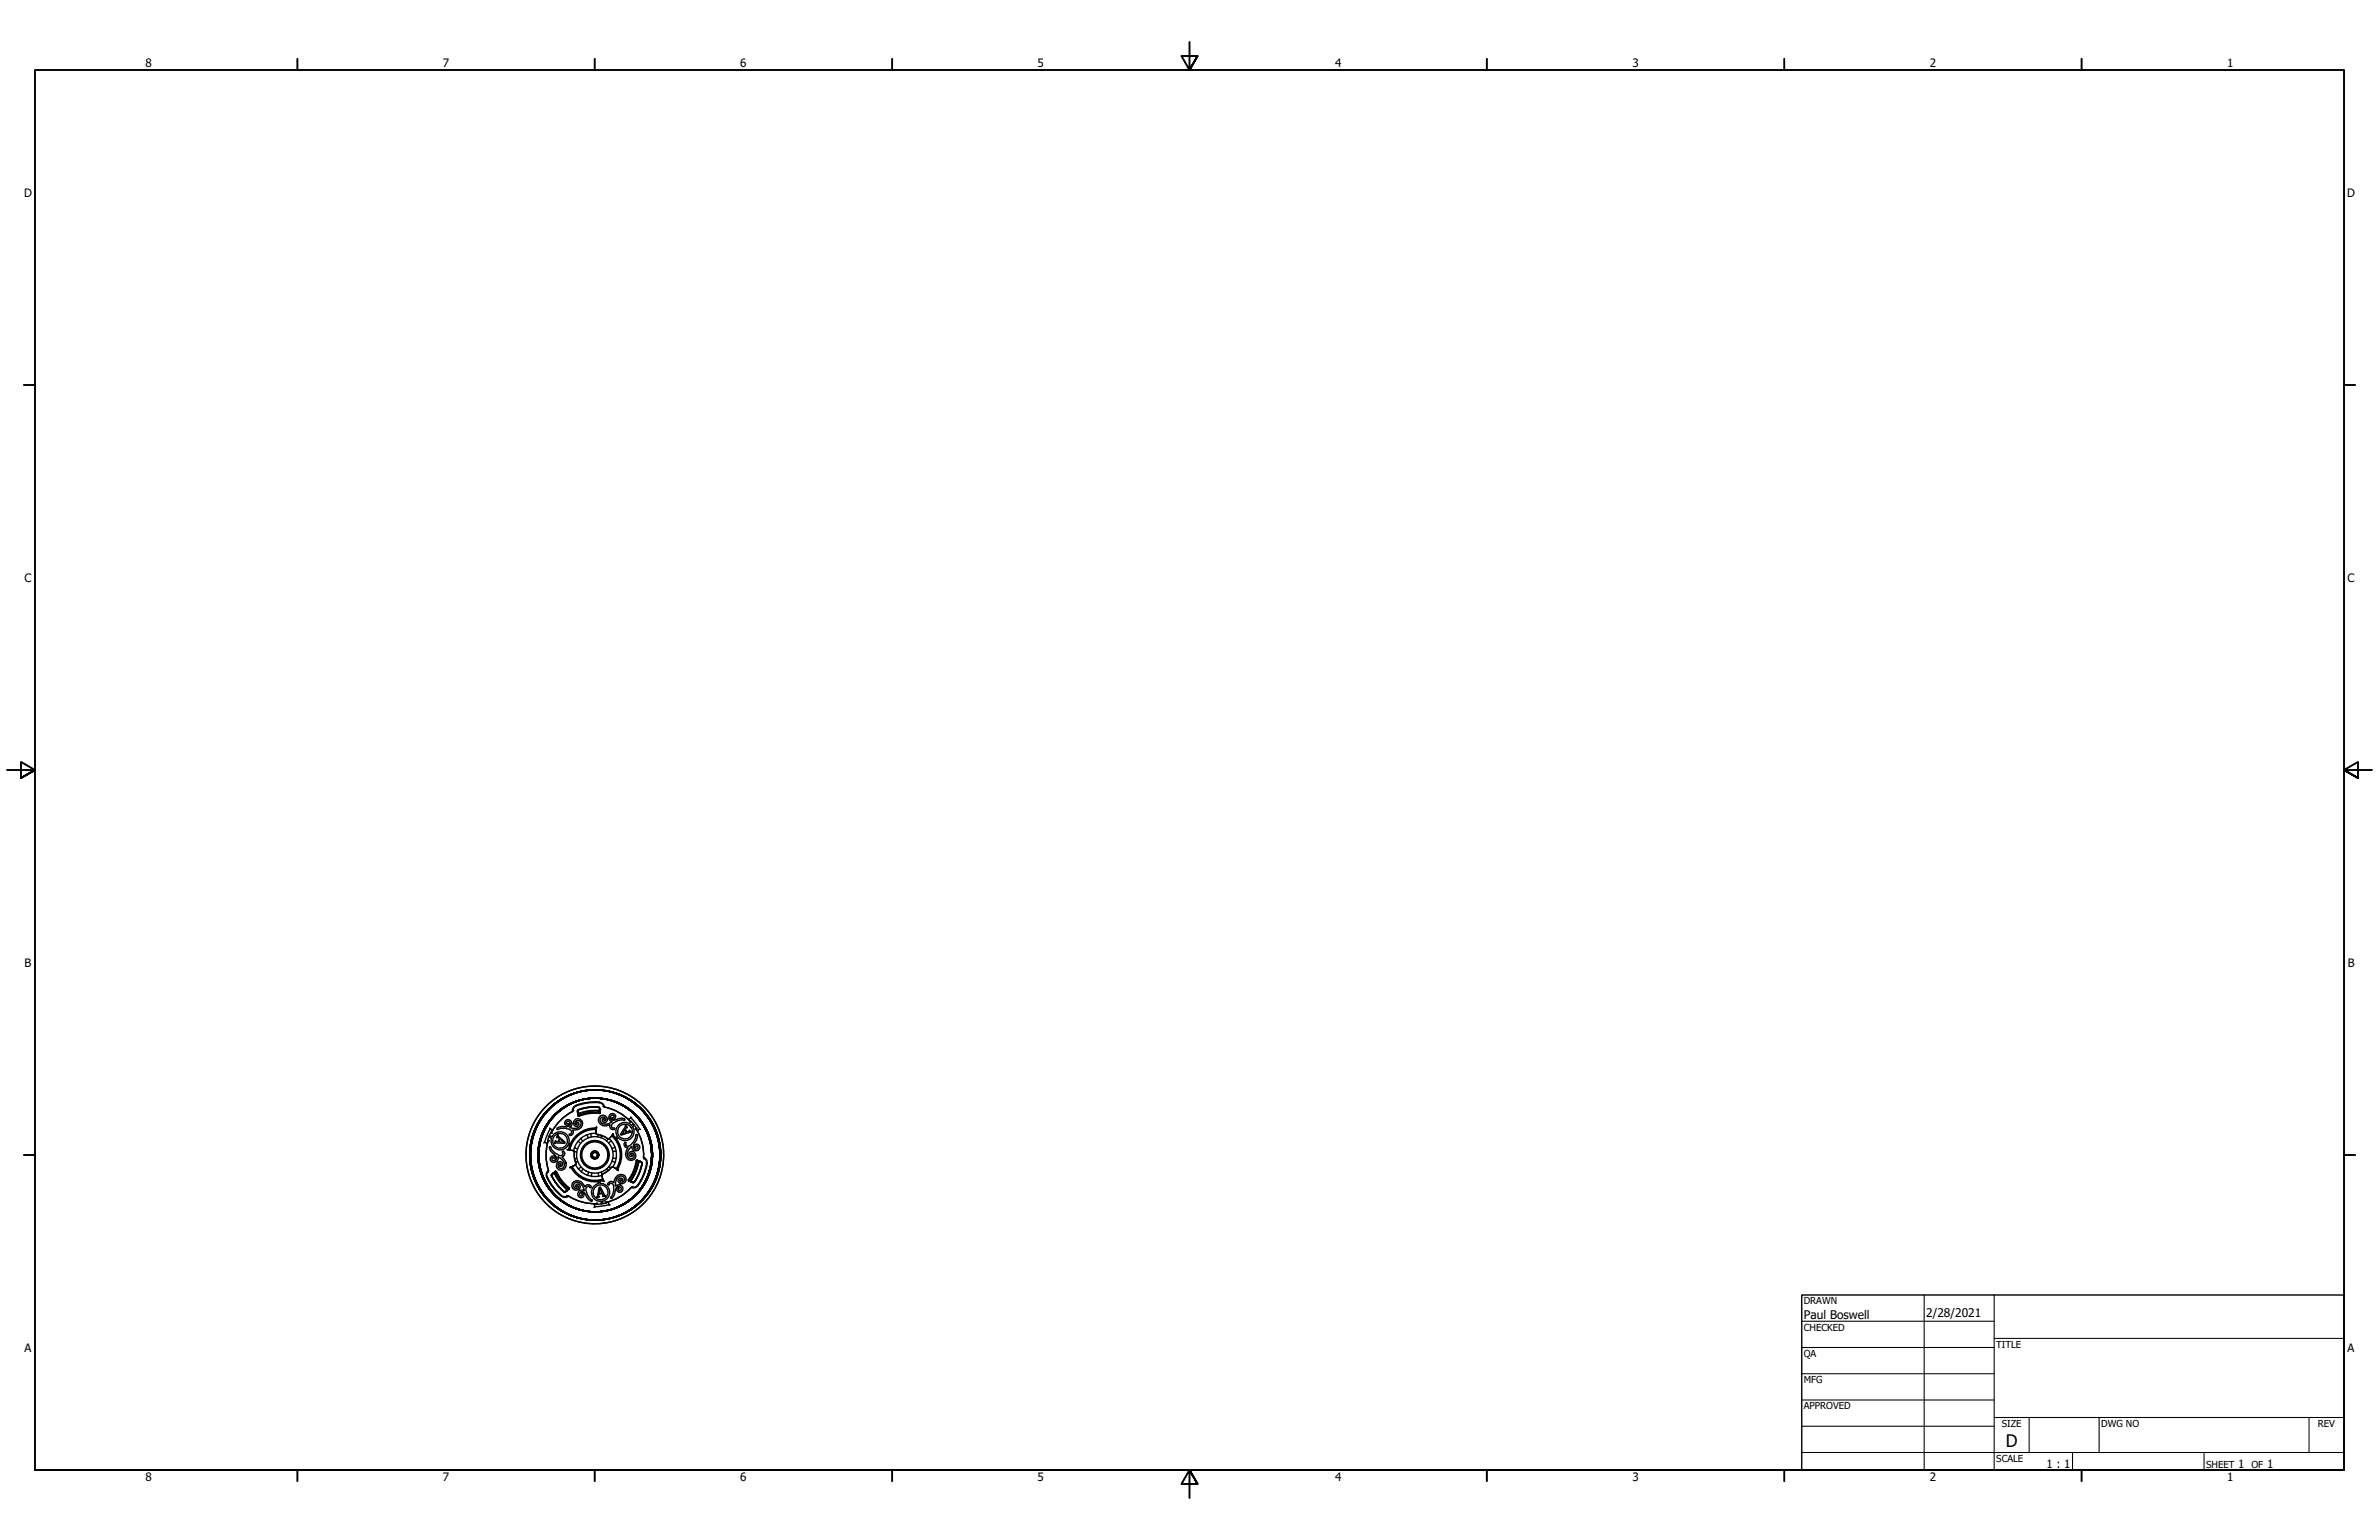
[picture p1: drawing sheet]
<svg xmlns="http://www.w3.org/2000/svg" width="864mm" height="559mm" viewBox="0 0 864 559" stroke-linecap="round" stroke-linejoin="round" font-family="sans-serif">
<defs><g id="words">
<text font-size="6.3" x="728.1" y="524.9">D</text>
<g font-size="4.3">
<text x="654.8" y="478.6">Paul Boswell</text>
<text x="699.3" y="478">2/28/2021</text>
</g>
<g font-size="4.2">
<text x="52.8" y="24.4">8</text>
<text x="160.8" y="24.4">7</text>
<text x="268.7" y="24.4">6</text>
<text x="376.7" y="24.4">5</text>
<text x="484.6" y="24.4">4</text>
<text x="592.6" y="24.4">3</text>
<text x="700.5" y="24.4">2</text>
<text x="808.5" y="24.4">1</text>
<text x="8.8" y="71.4">D</text>
<text x="852" y="71.4">D</text>
<text x="8.9" y="211.1">C</text>
<text x="852.2" y="211.1">C</text>
<text x="9" y="350.8">B</text>
<text x="852.2" y="350.8">B</text>
<text x="8.9" y="490.5">A</text>
<text x="852.2" y="490.5">A</text>
<text x="742.9" y="532.6">1 : 1</text>
<text x="812.4" y="532.6">1</text>
<text x="823" y="532.6">1</text>
<text x="52.8" y="537.5">8</text>
<text x="160.8" y="537.5">7</text>
<text x="268.7" y="537.5">6</text>
<text x="376.7" y="537.5">5</text>
<text x="484.6" y="537.5">4</text>
<text x="592.6" y="537.5">3</text>
<text x="700.5" y="537.5">2</text>
<text x="808.5" y="537.5">1</text>
</g>
<g font-size="3.5">
<text x="654.8" y="473.2">DRAWN</text>
<text x="654.8" y="482.8">CHECKED</text>
<text x="724.7" y="488.9">TITLE</text>
<text x="654.8" y="492.3">QA</text>
<text x="654.8" y="501.8">MFG</text>
<text x="654.8" y="511.4">APPROVED</text>
<text x="726.7" y="517.7">SIZE</text>
<text x="762.8" y="517.7">DWG NO</text>
<text x="841.4" y="517.7">REV</text>
<text x="724.7" y="530.4">SCALE</text>
<text x="800.9" y="532.6">SHEET</text>
<text x="817.4" y="532.6">OF</text>
</g>
</g></defs>
<!-- layer: Visible (ANSI) -->
<g fill="none" stroke="#000" stroke-width=".51">
<path d="M202 400l-.4 .2M202.1 399.9v.1M202.2 399.8h.1M202.3 399.7l-.3 .3M202.4 399.7h.1M202.9 399.4l-.6 .3M203 399.3l-.1 .1M203.1 399.2l-.2 .2M203.1 399.2h.1M203.3 399.1h.1M203.3 399.1v.1M203.5 399l-.4 .2"/>
<path d="M203.6 398.9v.1M203.7 398.8l-.2 .2M203.7 398.8h.1M203.9 398.7h.1M203.9 398.7l-.1 .1M204 398.7h.1M204.2 398.6l-.2 .1M204.2 398.6h.1M204.3 398.5h.1M204.7 398.3h.1M205 398.1l-.8 .5M205 398.1h.1"/>
<path d="M205.2 398v.1M205.4 397.9h.1M205.4 397.9l-.4 .2M205.5 397.8v.1M205.8 397.7l-.3 .2M205.8 397.7h.1M206 397.6h.1M206.2 397.5l-.3 .2M206.2 397.5h.1M206.6 397.4h-.1M207.1 397.2l-.8 .3M207.1 397.2h.1"/>
<path d="M207.5 397h.1M207.5 397v.1M207.6 397l-.5 .2M207.7 396.9h.1M207.7 396.9l-.1 .1M208.2 396.7h.1M208.2 396.7v.1M208.2 399.9v.1M208.3 396.7l-.5 .2M208.4 396.7h.1M208.7 399.7h.1M208.7 396.6h.1"/>
<path d="M208.7 399.7v.1M209.2 399.5v.1M209.4 396.4h.1M210.1 396.2l-1.8 .5M210.1 396.2h.1M210.1 399.3v.1M210.3 396.1v.1M210.4 399.2h.1M210.8 399.1l-.1 .1M211 396h.1M211.2 395.9l-.1 .1M211.3 395.9h.1"/>
<path d="M211.5 395.9l-1.4 .3M211.5 395.9h.1M211.6 398.9l-.1 .1M211.6 398.9h.1M212.2 395.7v.1M212.3 398.8h.1M212.5 395.7h.1M212.7 395.7h.1M212.9 398.7h.1M213 395.7h.1M213 398.7h.1M213.1 395.7h6"/>
<path d="M213.1 395.7l-1.5 .2M213.2 395.6h.1M213.6 398.6h.1M214.4 395.5h.1M214.6 398.5h.1M214.6 395.5h.1M214.7 395.5h.1M214.9 395.5h.1M215 398.5h.1M215.1 398.5h.1M215.2 395.5h.1M215.3 398.5h.1"/>
<path d="M215.7 398.5h.1M216.2 398.5h.1M216.3 398.5h.1M216.7 395.5h.1M216.8 398.5h.1M216.9 395.5h.1M217.2 395.5h.1M217.2 398.5h.1M217.4 395.5h.1M217.4 398.5h.1M217.6 399.9l1.3 .7 .6 1a18.2 18.2 0 0 1 9.5 5.4M217.6 399.9a19.3 19.3 0 0 0-8.5 1.2"/>
<path d="M217.7 395.5h.1M217.9 398.6h.1M218.5 398.7h.1M218.8 398.7h.1M218.9 395.7h.1M218.9 398.7h.1M219.1 398.7l-5.6-.1-3 .6-3 1M219.1 395.7h.1M219.1 398.7h.1M219.2 398.7l2.7 .7 3.2 1.2M219.2 395.7l1.7 .3M219.4 395.7h.1"/>
<path d="M219.6 395.7v.1M220.2 398.9l.1 .1M220.6 395.9l.1 .1M220.9 396h.1M220.9 399.1h.1M220.9 396l1 .2M221 399.2h.1M221 399.1v.1M221.5 396.1v.1M221.7 399.3h.1M221.7 399.3v.1M221.8 396.2h.1"/>
<path d="M221.9 396.2l.3 .1M222.1 396.3h.1M222.2 396.3l2 .7M222.4 396.4h.1M222.5 399.5l.1 .1M222.8 396.5h.1M223.1 396.6h.1M223.1 399.7v.1M223.5 399.9h.1M223.6 399.9v.1M223.6 396.7v.1M224.2 397l.2 .1"/>
<path d="M224.3 397v.1M224.4 397.1h.1M224.5 397.1l.4 .2M224.9 397.3h.1M224.9 397.3l2.7 1.3M225.3 397.4h.1M225.8 397.6l.1 .1M226.3 397.8v.1M226.6 398v.1M227.1 398.3h.1M227.5 398.5h.1M227.6 398.6h.1"/>
<path d="M227.6 398.6l.4 .2M227.8 398.7h.1M228 398.8h.1M228.1 398.8l.2 .2M228.2 398.9h.1M228.2 398.9v.1M228.3 399l.6 .4M228.5 399.1v.1M228.8 399.3l.1 .1M228.9 399.4l.2 .1M229.1 399.5l.2 .2M229.2 399.5v.1"/>
<path d="M229.3 399.7h.1M229.4 399.7l.4 .3M229.7 399.9v.1M229.8 400l.3 .2M192.3 420v.1M192.3 419.7v.1M192.3 418.3h.1M192.3 418v.1M192.3 417.8h.1M192.3 417.5v.1M192.3 417.3h.1M192.5 416.1h.1"/>
<path d="M192.5 415.9l-.2 5.4 .4 2.1M192.5 415.8v.1M192.5 415.5v.1M192.5 415.4h.1M192.8 414.1l-.3 1.7M192.8 414.3l-.1 .1M192.8 414.1h.1M192.9 413.5h.1M193 413.1v.1M193 413.1l-.2 1M193.1 412.9h.1M193.1 412.8l-.1 .3"/>
<path d="M193.2 412.6h.1M193.3 412.2h.1M193.4 411.9h.1M193.6 411.4h-.1M193.8 410.8l-.7 2M193.9 410.5v.1M193.9 410.7h-.1M193.9 410.6l-.1 .2M194.1 410.1l-.2 .4M194.1 410.1h.1M194.2 409.7h.1M194.2 409.6v.1"/>
<path d="M194.4 409.3h.1M194.6 408.7h.1M194.8 408.4h.1M195 408.1l-.9 2M195.1 408l-.1 .1M195.1 407.9v.1M195.1 407.8v.1M195.3 419.9h.1M195.3 419.7h.1M195.3 419.2v.1M195.3 418.8h.1M195.3 418.6v.1"/>
<path d="M195.3 420h.1M195.3 418.2h.1M195.3 407.5h.1M195.3 418.1v.1M195.3 417.7v.1M195.3 417.5v.1M195.4 417.1h.1M195.4 407.4l-.3 .4M195.4 407.4h.1M195.5 416.4v.1M195.5 416.2h.1M195.5 407.2h.1"/>
<path d="M195.5 415.9l-.2 5 .7 3.6M195.5 416v.1M195.5 415.8v.1M195.6 407l-.2 .4M195.6 406.9h.1M195.7 415l-.1 .1M195.8 406.8l-.2 .2M195.8 406.7v.1M195.9 414.1h.1M195.9 414h.1M195.9 406.5h.1M196 413.9v.1"/>
<path d="M196.1 413.3h.1M196.2 406.1l-.4 .6M196.2 406.1l-.1 .1M196.3 405.9h.1M196.3 406l-.1 .1M196.3 412.6v.1M196.5 405.7l-.2 .3M196.5 405.6v.1M196.5 411.9h.1M196.7 411.4v.1M196.7 411.4h.1M196.9 411h.1"/>
<path d="M196.9 405v.1M197 405l-.5 .6M197 404.9v.1M197 404.8v.1M197.1 410.6v.1M197.2 410.4h.1M197.4 414.7l.3-.2 .9 .5 .4-1.2a18.9 18.9 0 0 0 0 11l-.4 .5a1.84 1.84 0 0 0-.2 1.9M197.4 409.9l-1.2 3.2-.7 2.7M197.4 410h.1M197.5 404.2h.1M197.5 404.2l-.5 .6M197.6 409.6h-.1"/>
<path d="M197.9 409.1l-.5 .8M197.9 403.8l-.4 .4M197.9 403.7v.1M198 408.8h.1M198 403.7h.1M198.1 408.7l-.3 .5M198.1 403.6l-.2 .1M198.1 403.5v.1M198.1 408.6v.1M198.2 403.4h.1M198.2 408.5h.1M198.2 403.4l-.1 .1"/>
<path d="M198.2 408.4l-.1 .2M198.5 408l-.3 .4M198.5 408.1h-.1M198.6 407.8v.1M198.6 403l-.4 .4M198.6 407.9l-.1 .1M198.8 402.8l-.1 .1M198.8 407.6l-.2 .2M198.8 413.8l.5 .2M198.9 407.4l-.1 .2M198.9 413.9h.1a17.7 17.7 0 0 0 .2 10.8M199.1 407.2l-.3 .3"/>
<path d="M199.1 402.5h.1M199.1 402.5l-.5 .5M199.1 407.1v.1M199.3 412.6l.9 .4a3.3 3.3 0 0 0 1.9 4 3.3 3.3 0 0 0 4.2-1.5h.3l.2-.5M199.3 406.9v.1M199.3 402.3l-.1 .1M199.3 407l-.2 .2M199.3 406.8h.1M199.3 402.3l-.2 .2M199.4 406.7v.1M199.4 406.8l-.1 .1M199.5 412.1l.9 .3a3.3 3.3 0 0 1 4.2-1.5 3.3 3.3 0 0 1 1.9 4l.3 .1"/>
<path d="M199.5 416.2l.4-.1a4.4 4.4 0 0 0 4 3.1l.5-.5-.3-.7 .2-.4a1.16 1.16 0 0 1 .7 1.3 1.16 1.16 0 0 1-1 1 2.66 2.66 0 0 1 .2 4.7 1.62 1.62 0 0 1-2.2-1.1 1.62 1.62 0 0 1 1.4-2.1 .89 .89 0 0 1 .9 1 .89 .89 0 0 1-1 .8l-.2-.4 .5-.1 .1-.4-.8-.1a1.15 1.15 0 0 0 .6 1.8 1.15 1.15 0 0 0 1.4-1.3 3.3 3.3 0 0 0-2.3-3 1.48 1.48 0 0 1-1.2 2.1 1.48 1.48 0 0 1-1.6-1.7 .89 .89 0 0 1 1.1-.7 .89 .89 0 0 1 .6 1.2l-.9-.5-.3 .7a.93 .93 0 0 0 1.3 .3 .93 .93 0 0 0 .4-1.2l-1-1.1a3.3 3.3 0 0 1-1.5-2.6zM199.5 412l-.2 .6M199.6 409.3v.3l1.1 .4M199.7 409.6l-2 4.9M199.7 401.9l-.4 .4M199.7 406.3l-.3 .4M199.7 406.3h.1M199.8 401.8v.1M199.9 401.7l-.2 .2M200 401.6v.1M200 410.9l.2 .1M200 410.9l-1.2 2.9"/>
<path d="M200 405.9v.1M200.1 405.8h.1M200.2 411l.3 .2M200.2 410.9v.1M200.2 411h.1M200.5 401.3l-.6 .4M200.5 401.2v.1M200.5 401.1h.1M200.7 401.1l-.2 .1M200.7 401v.1M200.7 409.9l-.6 1.1M200.8 405.1h-.1"/>
<path d="M200.9 400.9l-.2 .1M200.9 404.9v.1M200.9 400.8v.1M201 404.9l-1.2 1.4M201 404.8h.1M201 400.7h.1M201.2 404.7l-.2 .1M201.2 404.6h.1M201.2 400.6l-.3 .2M201.2 400.6h.1M201.5 400.4h.1M201.6 400.2l-.4 .4"/>
<path d="M201.6 404.2h.1M201.7 404.2l-.5 .5M201.7 400.2h.1M201.8 404v.1M201.8 400.1h.1M201.9 404l-.2 .2M202 403.9h.1M202 403.9l-.1 .1M202.1 403.7v.1M202.2 409.4a4.7 4.7 0 0 1 3.6-.5l.7-.2a.94 .94 0 0 0 .5-1.2 .94 .94 0 0 0-1.1-.6l-.3 .6 1 .3v.3a1.02 1.02 0 0 1-1.6-.5 1.02 1.02 0 0 1 1-1.3 1.55 1.55 0 0 1 1.6 1.1 1.55 1.55 0 0 1-.8 1.8 2.77 2.77 0 0 0 4.1-1.5 1.11 1.11 0 0 0-1-1.2 1.11 1.11 0 0 0-1.2 1.1l.3 .5h.4l.1-.3-.1-.5 .3-.1 .4 .2a.93 .93 0 0 1-.2 1 .93 .93 0 0 1-1 .3 1.59 1.59 0 0 1 0-2.6 1.59 1.59 0 0 1 2.4 .7 2.37 2.37 0 0 1-2.4 3.2h-1a1.2 1.2 0 0 1 .1 1.4 1.2 1.2 0 0 1-1.4 .5l.1-.4h.2a.72 .72 0 0 0 .6-.6 .72 .72 0 0 0-.3-.8 5.1 5.1 0 0 0-5-.2zM202.6 412l2.4 2.3v.5l-3.3-.1-.4 .2 .3-.9 .1 .2 .9 .1 .5-1.2-.5-.5-.4 .3-.1-.3 .4-.8 .1 .2M202.6 403.4h.1"/>
<path d="M202.6 403.3h.1M202.8 403.2l-.7 .7M202.8 403.1v.1M203.3 402.8h.1M203.3 413.3l1.4 1.1-1.8-.1zM203.3 402.7l-.5 .4M203.5 402.6h.1M203.6 402.5h.1M203.9 402.3l-.6 .4M204 402.3h-.1M204.2 402.1h.1M204.6 401.8v.1"/>
<path d="M204.8 401.7l-.8 .6M204.9 401.6v.1M205 401.6l-.2 .1M205 401.6h.1M205.2 401.4v.1M205.2 401.4l-.2 .2M205.4 401.3h.1M205.6 401.2h.1M205.6 401.2v.1M205.9 417.1l.9 .2zM205.9 401v.1M206.3 400.8v.1"/>
<path d="M206.4 416.8h.1M206.4 416.8l.2 .1M206.4 400.7l-1.2 .7M206.4 400.7h.1M206.4 416.8v.2M206.7 400.6l-.2 .1M206.8 400.6h.1M206.8 417.3l1.3 .2M207.1 400.4l-.4 .2M207.1 400.4h.1M207.2 400.4h.1M207.3 415h.1"/>
<path d="M207.3 400.3h.1M207.3 400.3l-.2 .1M207.5 400.2l-.1 .1M207.6 400.2h.1M207.9 403.3a17.7 17.7 0 0 0-7.7 7.6M208 403.1l-.1 .3M208 413.7h.1M208.1 417.5l.4 .6zM208.3 402.9l-.3 .2M208.5 417.9l.8 .2M208.5 418v2.4l.5 1.7M208.5 416.3l1.2 .5"/>
<path d="M208.5 418l.1 2.4 .5 1.6M209 401.1l-.8 .6-.5 1.6a18.4 18.4 0 0 0-7.6 7.7M209.1 401.3a1.75 1.75 0 0 0-1.1 1.8M209.7 403.9l.1 1 .4 .2a15 15 0 0 1 7.5-1.1M209.7 403.6v.3M209.7 414.2l1 .7M209.7 403.5h.1M209.9 402.8l-.2 .8M210 402.8l-.3 .4 .4 .7h.2M210 402.7l-.3 .9M210.4 404.2l-.6 .4M210.9 413l.7 1"/>
<path d="M212.9 411.8l.6 1.1M214.5 419.2a1.39 1.39 0 0 0 2 1.2 1.39 1.39 0 0 0 .3-2.3 1.39 1.39 0 0 0-2.2 .6 1.28 1.28 0 0 0 .7 1.5 1.28 1.28 0 0 0 1.6-.5M214.5 419.2a1.26 1.26 0 0 0 1 1.2 1.26 1.26 0 0 0 1.4-.7l-.1-.1M214.6 418.7l-.1 .5M214.6 411.3l.1 1.3M214.8 419.1l.1 .4M214.9 419.6a1.07 1.07 0 0 0 1.9 0M216.1 409.3v.2a9.8 9.8 0 0 0-8.7 5.3l-.7 2.1M216.1 409.3a9.7 9.7 0 0 0-9.7 7.5M216.1 409.3h.2M216.3 411.2a7.8 7.8 0 0 0-8.1 6.3M216.3 411.2a1.39 1.39 0 0 0 1.6 .7l2.6 1.3"/>
<path d="M216.3 411.2v-1.4v1.4l.4 .5M216.4 409.8a9.2 9.2 0 0 0-9.5 7.4M216.4 409.6a9.5 9.5 0 0 0-9.8 7.6M216.5 408.9l-.2 .9zM216.7 419.5l.1 .1M216.7 419.5a.91 .91 0 0 0-.6-1.2 .91 .91 0 0 0-1.2 .7 .91 .91 0 0 0 .9 1.1 1.11 1.11 0 0 1-.9-1.3 1.11 1.11 0 0 1 1.2-.9 1.11 1.11 0 0 1 .9 1.3l-.1 .5M216.8 419.6l-.9 .4M216.8 411.6l1.7 .4 2 1.1M217.1 411.7l-.2 .8M217.2 401.7l.4 .3M217.2 401.7a17.4 17.4 0 0 0-7.2 1M217.2 403.2l.7 .2"/>
<path d="M217.2 403a16.2 16.2 0 0 0-6.8 .9M217.3 403.2a16 16 0 0 0-6.9 .9M217.3 401.8a17.4 17.4 0 0 0-7.3 .9M217.3 401.6l.4 .5 .1 .7M217.3 401.6a14.9 14.9 0 0 0-7.7 1.3l.1 1M217.3 401.8a17.4 17.4 0 0 0-7.3 1M217.6 402l-.4-.2 .4 .3-.1 .8-.3 .1M217.6 400.2a1.82 1.82 0 0 1 1.6 1.4M217.7 400.1a19 19 0 0 0-8.5 1.2M217.7 405.2a1.51 1.51 0 0 1 2.3-.1 1.51 1.51 0 0 1-.3 2.3l-.8-.3-.3-.8 .2-.3h.5l-.1 .5 .3 .2h.3l.2-.6a1.16 1.16 0 0 0-2-.4 1.16 1.16 0 0 0 .5 1.9l1.7 .3 2-.9a1.48 1.48 0 0 1-1.2-1.9 1.48 1.48 0 0 1 2.1-.8 1.02 1.02 0 0 1 .3 1.2 1.02 1.02 0 0 1-1.2 .6l-.1-.4 .8-.6-.5-.5a.92 .92 0 0 0-.9 .9 .92 .92 0 0 0 .9 1l1.4-.3a3.3 3.3 0 0 1 3-.2l-.1 .5a4.4 4.4 0 0 0-4.7 1.9l.2 .8 .8 .1 .2 .3a1.23 1.23 0 0 1-1.4-.1 1.23 1.23 0 0 1-.4-1.4 2.64 2.64 0 0 1-4.2-2zM217.7 402.5h.1M217.7 402.5l.1 .3"/>
<path d="M217.8 402.8l.1 1-.3 .3M218 403.7a15.5 15.5 0 0 0-8.2 1.1M218 403.8a15.4 15.4 0 0 0-8.1 1.1M218.4 412l-.2 .9M218.9 401.4l.3 .2M219.2 401.6l.2 .2M219.4 401.7a17.7 17.7 0 0 1 9.5 5.3M220.5 413.2l.7-.1zM220.7 413.3l-.6 .6M221.1 413.2a7.8 7.8 0 0 1 1.4 10.1M221.2 413.1l.9-.9a9.2 9.2 0 0 1 1.6 11.9M222 414.1l-1 .7"/>
<path d="M222.2 412a9.5 9.5 0 0 1 1.7 12.2M222.5 411.8l.1 .2M222.5 411.5l-.4 .7zM222.6 412a9.7 9.7 0 0 1 1.7 12.1M222.6 412l-.1 .1a9.8 9.8 0 0 1 1.6 12h.2M223.2 416.1l-1.1 .6M223.7 413.7h.1M223.7 417.8l-1.3 .1M224.2 400.2h.1M224.5 415h.1M224.6 400.4h.1M225 400.6h.1"/>
<path d="M225.1 400.6l1.2 .7M225.5 400.8v.1M225.8 401l.1 .1M226.2 401.2v.1M226.3 401.3h.1M226.4 401.3l.6 .4M226.6 401.4v.1M226.8 410l.7 .9-1.7 .6zM226.8 414.5h.4l.2 1.3a1.45 1.45 0 0 0 1.6-.4 6.8 6.8 0 0 0 2-3.8l.3 .1a7.8 7.8 0 0 1-1.4 3.9v.7l.4 .5a.86 .86 0 0 0 1.3-.5l-.3-.6-.7 .7a.81 .81 0 0 1 0-1.1 .81 .81 0 0 1 1.1 0 1.25 1.25 0 0 1 .5 1.2 1.25 1.25 0 0 1-.9 1 1.54 1.54 0 0 1-2.1-1.5 2.73 2.73 0 0 0-.7 4.3 1.14 1.14 0 0 0 1.8-1l-.6-.8h-.6l-.2 .2 .7 .5-.1 .3a.92 .92 0 0 1-1.2-.8 .92 .92 0 0 1 1.1-.9 1.75 1.75 0 0 1 .8 3 1.75 1.75 0 0 1-2.9-1.1 3.6 3.6 0 0 1 .7-3.2h-.2a1.25 1.25 0 0 1-1-2zM226.9 401.6v.1M227 401.7l.2 .1M227.2 409.5l.5-.4-.6-.7-1.8 3.3 3.6-.9"/>
<path d="M227.2 409.4l-.3 .4 .9 1 .6-.2 .1-.5 .6 .7-.2 .1M227.2 401.8l.1 .1M227.3 401.9l.1 .1M227.4 402h.1M227.5 402l.5 .5M227.6 402.1h.1M227.8 402.3h.1M228 402.5h.1M228.1 402.5l.1 .1M228.2 402.5h.1M228.2 402.6h.1M228.3 402.6l.4 .3"/>
<path d="M228.7 403l1 .9M228.7 402.9v.1M228.8 410.9h.1M228.9 407v.1M228.9 407l-.2 .3M228.9 407h.1M229 405.6l3.2 4.1M229 405.6l-.6 .5h-.3l.9 .9M229 405.3v.3M229 407h-.1M229 406.9v.1M229.1 406.9l1.9 2.5"/>
<path d="M229.1 403.3h.1M229.7 403.7v.1M229.7 403.9h.1M229.8 407.9l-.6 .4a3.3 3.3 0 0 0-4.4-.3 3.3 3.3 0 0 0-.7 4.4l-.5 .4 .4 .4 .5-.4a3.3 3.3 0 0 0 4.4 .4 3.3 3.3 0 0 0 .7-4.4l.6-.4M229.8 403.9l.3 .3M229.8 407.8l.4 .5M229.9 403.9l.2 .2M229.9 400.1h.1M230.1 400.2h.1M230.2 404.2l.2 .2M230.2 400.2l.6 .5M230.2 404.2h.1"/>
<path d="M230.4 404.4h.1M230.4 404.4l.4 .5M230.8 409.5v.1M230.8 404.8h.1M230.8 400.7h.1M230.8 400.7l.4 .4M230.8 404.9l.2 .1M230.8 409.5l-.3 .2M230.8 409.5a17.7 17.7 0 0 1 2.8 10.5M230.9 409.5l.6 1M230.9 409.5h.1M230.9 409.5a17.7 17.7 0 0 1 2.8 10.2"/>
<path d="M230.9 409.5l-.1 .1M230.9 400.8v.1M230.9 409.4l-.1 .1M231 405.1l.8 .9M231 405v.1M231.2 401.1h.1M231.3 401.1l.1 .2M231.3 401.2v.1M231.4 401.3h.1M231.5 401.3l.5 .5M231.6 405.8h.1M231.8 405.9v.1"/>
<path d="M231.8 406h.1M231.9 406l.8 1.2M232 401.8l.5 .5M232.1 401.9l.1 .1M232.2 409.8h.3M232.2 409.8l-.7 .3v.4M232.4 406.7v.1M232.5 406.8h.1M232.5 402.3h.1M232.5 402.3l.2 .2M232.6 402.4l.1 .1M232.7 402.5l.4 .4"/>
<path d="M232.7 407.2h.1M232.7 407.2l.2 .2M232.9 407.4h.1M232.9 407.4l.4 .6M232.9 407.5h.1M233.1 402.9l.2 .2M233.1 403h.1M233.3 403.2h.1M233.3 403.1l.3 .3M233.3 408l.1 .2M233.3 408.1h.1M233.4 408.2l.5 .9"/>
<path d="M233.4 408.2h.1M233.6 408.4v.1M233.6 403.4h.1M233.6 403.4l.1 .3M233.6 408.5h.1M233.6 419.8l.6 .5a1.76 1.76 0 0 1 .7 1.8M233.7 408.6v.1M233.7 408.8h.1M233.7 403.7h.1M233.8 403.7l.1 .2M233.8 408.8v.1M233.9 403.7v.1"/>
<path d="M233.9 409.1l.5 .8M233.9 409.1h.1M233.9 403.9h.1M234 403.9l.1 .1M234.1 404.1l.3 .3M234.1 404v.1M234.2 409.6h.1M234.4 410h.1M234.4 409.9l.2 .4M234.4 404.4l.2 .2M234.4 404.4h.1M234.6 404.7h.1"/>
<path d="M234.6 410.3v.1M234.6 404.6l.2 .2M234.6 410.3l.1 .2M234.6 410.4h.1M234.7 410.5v.1M234.7 410.6l.1 .1M234.8 410.8l1 2.9 .6 3-.1 5.6M234.8 404.8v.1M234.8 410.7v.1M234.8 404.9l.3 .4M234.8 411h.1M235 405.3h.1"/>
<path d="M235 411.4h.1M235.1 405.3l.2 .2M235.2 405.4v.1M235.2 411.9h.1M235.3 411.9v.1M235.3 405.5l.2 .5M235.3 405.6v.1M235.5 412.6v.1M235.5 405.9h.1M235.5 406l.1 .1M235.6 406.1l.2 .2M235.6 413.3h.1"/>
<path d="M235.6 406.1l.1 .1M235.8 413.6h.1M235.8 406.3h.1M235.8 406.3l.1 .3M235.8 413.9l.1 .1M235.8 406.5h.1M235.9 406.5h.1M235.9 406.6l.1 .1M236 406.7v.1M236 406.8l.2 .2M236.1 414.8v.1M236.1 415h.1"/>
<path d="M236.1 406.9h.1M236.2 407l.1 .2M236.2 415v.1M236.2 415.5h.1M236.3 416.1v.1M236.3 407.2l.1 .2M236.3 416.2h.1M236.3 407.2h.1M236.4 407.4l.3 .4M236.4 416.8h.1M236.4 407.4h.1M236.5 417.8v.1"/>
<path d="M236.5 420v.1M236.5 420h.1M236.5 418.2h.1M236.5 407.5h.1M236.5 418.3h.1M236.5 418.5h.1M236.5 418.9v.1M236.5 419.4h.1M236.5 419.5v.1M236.7 407.8v.1M236.7 407.9l.1 .2M236.7 407.9l.2 .3"/>
<path d="M236.9 408.2h.1M236.9 408.2l.2 .4M236.9 408.4h.1M237.1 408.6v.1M237.1 408.7l.2 .4M237.1 408.7h.1M237.3 409.1h.1M237.3 409.1l.1 .2M237.4 409.2l.1 .2M237.5 409.5l.3 .8M237.5 409.4v.1M237.6 409.7v.1"/>
<path d="M237.8 410.3h.1M237.8 410.3l.2 .5M237.9 410.7h.1M238 410.7h.1M238 410.8l.1 .1M238.1 410.9v.1M238.1 411l.2 .5M238.2 411.4h.1M238.3 411.4h.1M238.3 411.6v.1M238.3 411.5l.5 1.8M238.4 411.9h.1"/>
<path d="M238.6 412.6h.1M238.8 413.3h.1M238.8 413.5h.1M238.8 413.3l.3 1.4M239 414.2v.1M239 414.3l.1 .1M239.1 414.5h.1M239.1 414.7v.1M239.1 414.8l.2 1.5M239.2 415.4h.1M239.3 415.7h.1M239.3 415.9v.1"/>
<path d="M239.3 416.2h.1M239.3 416.3v6M239.4 416.4v.1M239.5 417.6v.1M239.5 417.8h.1M239.5 417.9v.1M239.5 418.1v.1M239.5 418.4v.1M239.5 419.9h.1M192.3 420.2v.1M192.3 420.4h.1M192.3 420.5v.1"/>
<path d="M192.4 421.7v.1M192.5 422.2v.1M192.5 422h.1M192.5 422.5h.1M192.5 422.8h.1M192.7 423.5l.3 1.4M192.7 423.4v.1M192.7 423.8l.1 .2M192.7 423.7h.1M192.9 424.7h.1M193 424.9h.1M193 424.9v.2"/>
<path d="M193 425.2l.5 1.5M193 425.1v.1M193.2 425.6h.1M193.4 426.3h.1M193.5 426.5v.1M193.5 426.7l.2 .5M193.5 426.8h.1M193.7 427.2v.1M193.7 427.3l.1 .1M193.8 427.5h.1M193.8 427.4l.2 .5M194 427.9l.3 .8"/>
<path d="M194 427.9h.1M194.2 428.4v.1M194.3 428.8l.1 .2M194.3 428.7v.1M194.4 428.9l.1 .2M194.5 429.2l.4 .8M194.5 429.1v.1M194.6 429.5h.1M194.8 429.8h.1M194.9 430h.1M194.9 430l.2 .3M195 430.1l.5 .9"/>
<path d="M195.3 430.7h.1M195.3 420.3v.1M195.4 421.4h.1M195.5 431h.1M195.5 422h.1M195.5 431v.1M195.5 422v.1M195.5 431.1l.1 .1M195.6 422.7h.1M195.6 423.1v.1M195.6 431.2l.4 .7M195.6 431.3h.1"/>
<path d="M195.6 423.2h.1M195.7 423.3v.1M195.9 431.7h.1M195.9 424.2l.1 .1M196 431.9l.2 .2M196 424.5l1.2 3.4M196 424.6h.1M196 431.9h.1M196.1 424.9h.1M196.1 432l.1 .1M196.2 432.1l.3 .6M196.3 425.5v.1"/>
<path d="M196.5 432.5v.1M196.5 426.2v.1M196.5 432.7l.3 .3M196.5 426.3h.1M196.6 432.7v.1M196.7 432.9h.1M196.7 426.8h.1M196.8 433l.2 .3M196.9 427.2h.1M197 433.4l.4 .4M197 427.4v.1M197 433.3v.1"/>
<path d="M197.2 433.5h.1M197.2 427.8h.1M197.2 427.9l.3 .4M197.2 427.8v.1M197.4 433.8h.1M197.4 428.2h.1M197.4 433.8l.4 .5M197.5 428.4v.1M197.5 428.3v.1M197.5 428.5l.3 .4M197.5 428.6h.1M197.6 428.6h.1"/>
<path d="M197.8 429l.4 .8M197.8 428.9v.1M197.8 434.3h.1M197.8 429.1h.1M197.9 434.3l.1 .2M197.9 434.4v.1M198 429.3v.1M198 434.5h.1M198 429.4h.1M198.1 434.5l.4 .6M198.2 429.7h.1M198.2 429.8l.2 .2"/>
<path d="M198.2 429.7v.1M198.3 434.8v.1M198.4 430l.5 .8M198.4 430h.1M198.4 435h.1M198.4 430.1h.1M198.5 427.2a16.7 16.7 0 0 0 6.2 7.3l1.7-.4M198.5 435.1l.2 .2M198.6 435.2h.1M198.6 430.4h.1M198.7 435.3l.4 .4M198.8 430.7h.1"/>
<path d="M198.9 430.9l.2 .1M198.9 430.8v.1M199.1 425v.3M199.1 425a1.95 1.95 0 0 0 0 2.9 19 19 0 0 0 5.2 6.2l1.7-.2M199.1 431v.1M199.1 435.7l.2 .2M199.1 435.7l.1 .1M199.1 424.8v.2M199.1 431.1l.4 .4M199.3 435.9l.5 .5M199.3 435.9h.1M199.3 431.4h.1"/>
<path d="M199.5 431.5h.1M199.5 431.5l.4 .7M199.5 431.6h.1M199.6 431.7h.1M199.6 436.2l.1 .1M199.8 436.4l.5 .5M199.9 432.2h.1M200 432.2l.7 .7M200.1 436.7h.1M200.2 426.2a14.5 14.5 0 0 0 4.8 6.3l.3-.1-.3 .2a14 14 0 0 1-4.8-6.4zM200.2 436.8h.1M200.3 426.6a16.6 16.6 0 0 0 4.7 5.9l.6-.5-.1-.5"/>
<path d="M200.3 426.6l-.1-.3 .7-.5 .4 .2a17.2 17.2 0 0 0 4.3 5.5M200.3 436.9h.1M200.4 436.9l.1 .2M200.5 436.9v.1M200.5 437.1h.1M200.5 432.9h.1M200.6 437.1l.4 .4M200.7 433l.1 .1M200.7 432.9v.1M200.8 425.6l-.1 .2M200.8 433.2l.2 .1M200.8 433.1v.1"/>
<path d="M201 437.4v.1M201 433.3l.4 .5M201 433.4h.1M201 437.5l.6 .5M201.4 425.2a12.4 12.4 0 0 0 5 6.5M201.4 433.8l.2 .2M201.4 433.8h.1M201.6 425a15.5 15.5 0 0 0 5 6.5M201.6 438h.1M201.6 434h.1M201.7 438h.1M201.7 434l.3 .3"/>
<path d="M201.7 424.9a15.4 15.4 0 0 0 5 6.5M201.7 434.1h.1M201.8 438l.2 .2M201.8 438.1h.1M201.9 434.2v.1M202 425.1l-.4-.1-1.5 1.3a15.8 15.8 0 0 0 4.6 6.2M202 438.2l.4 .3M202 434.3h.1M202 425.1a18.8 18.8 0 0 0 4.7 6.2l-1.4 1.2h-.6M202.1 434.3l1 .9M202.1 438.2v.1M202.1 434.4v.1"/>
<path d="M202.4 438.5h.1M202.5 438.5l.1 .2M202.6 438.7l.3 .1M202.7 438.7h.1M202.9 438.8l.6 .4M202.9 438.8l.1 .1M203.1 435.3h.1M203.1 435.3l.4 .3M203.3 439v.1M203.3 435.4h.1M203.4 435.5h.1M203.5 435.6h.1"/>
<path d="M203.5 439.2h.1M203.6 439.2l.2 .2M203.6 435.6l.1 .1M203.6 435.7h.1M203.7 435.7h.1M203.7 439.3v.1M203.8 439.4l.4 .2M203.8 435.7l.6 .5M203.9 435.9h.1M204 439.5h.1M204.2 439.6h.1M204.2 439.6l.6 .3"/>
<path d="M204.3 436.1v.1M204.3 439.7h.1M204.4 436.2l.1 .1M204.5 436.3l.1 .1M204.6 436.4l.2 .1M204.8 436.5l.6 .4M204.8 439.9l.1 .1M204.9 440l2 .9M204.9 436.5v.1M205.3 436.8h.1M205.4 436.9h.1M205.5 436.9l1.2 .7"/>
<path d="M205.5 432.2h.1M205.5 432.2l-.2 .2M205.6 432.2h.1M205.6 436.9v.1M205.7 433.8l.3 .1M205.8 432.1l-.5 .3M205.9 437.1l.1 .1M206 433.9a19.6 19.6 0 0 0 10.7 2.8M206.4 437.4v.1M206.5 434.1a17.7 17.7 0 0 0 10.3 2.7M206.7 437.6l3.2 1.2 2.7 .7M206.8 437.6h.1"/>
<path d="M207.2 437.8h.1M207.3 423.6l.1 .2M207.3 423.8h.1M207.4 437.9h.1M207.4 423.8a9.7 9.7 0 0 0 11.3 4.6M207.5 423.4l-.7 .3h.5M207.5 423.4l1.3-.7-1.5 1M207.5 423.4a9.5 9.5 0 0 0 11.4 4.7M207.6 423.7l-.2 .1M207.6 423.7a9.5 9.5 0 0 0 11 4.5l.1 .2M207.7 423.3a9.2 9.2 0 0 0 11.1 4.5M207.8 438v.1"/>
<path d="M207.8 429.3a2.69 2.69 0 0 1 4.5 1.4 1.18 1.18 0 0 1 1.3-.8 1.18 1.18 0 0 1 1 .9l-.4 .2-.3-.5a.84 .84 0 0 0-1.2 .7 4.9 4.9 0 0 0 2.3 4.3l-.4 .4a4.8 4.8 0 0 1-2.3-2.9l-.5-.4a.85 .85 0 0 0-1.3 .2 .85 .85 0 0 0 .5 1.2l.4-.3-.3-.6 .2-.3a1.02 1.02 0 0 1 .4 1.6 1.02 1.02 0 0 1-1.7-.3 1.53 1.53 0 0 1 .2-1.9 1.53 1.53 0 0 1 2-.1 2.83 2.83 0 0 0-3.5-2.9 1.16 1.16 0 0 0 .1 2h1l.3-.6-.6-.3-.3 .4-.3-.2a.9 .9 0 0 1 1.3-.7 .9 .9 0 0 1 .3 1.4 1.64 1.64 0 0 1-2.3 .4 1.64 1.64 0 0 1-.4-2.3zM208.2 438.3h.1M208.2 438.2v.1M208.7 438.4v.1M208.9 422.6a7.8 7.8 0 0 0 9.5 3.9M209 422.1l-.2 .6zM209.4 420.3l-.9 .2M209.4 438.7h.1M209.7 421.5l-.8 .3M210.1 438.9h.1M210.1 438.8v.1M210.7 439h.1"/>
<path d="M210.8 439v.1M210.8 423.4l-1 .7M210.9 439.1h.1M211.7 424.3l-.7 1M211.8 439.3l.1 .1M212.6 439.5h.1M212.8 439.5h.1M213 439.5h.1M213.2 439.5h.1M213.6 425.3l-.5 1.2M213.9 439.6h.1M214.3 439.7h.1"/>
<path d="M214.5 439.7h.1M214.9 425.7l-.1 1.2M214.9 439.7h.1M215 439.7h.1M215.2 428.5h-.1M215.4 439.7h.1M215.6 436.9l.2 .2v.8l-.2 .2M215.6 439.7h.1M216 439.7h.1M216.5 439.7h.1M216.7 439.7h.1M216.7 428.6h.1"/>
<path d="M216.7 436.4l.1 .4M216.7 436.8h.1M216.8 439.7h.1M216.8 436.8h-1.2M216.8 436.8h-.1M217.1 425.6l.1 1.3M217.1 439.7h.1M217.6 430.8l.3-.1 1.9 3.3-1 .1 .2-.2-.3-.8-.7 .1-.6 .1-.2 .7 .4 .3-1.1 .1 .4-.3zM217.7 431.3l.8 1.5-1.1 .2zM217.8 428.9l.1 .5a3.3 3.3 0 0 1 3.4 2.8 3.3 3.3 0 0 1-2.5 3.7l.1 .8-.6 .1-.1-.9a3.3 3.3 0 0 1-3.4-2.8 3.3 3.3 0 0 1 2.4-3.6v-.5M217.8 428.9l-.6 .1M218.2 439.6h.1"/>
<path d="M218.3 425.3l.3 .8M218.4 426.7l.4 1.2M218.7 426l-.3 .7zM218.8 427.9l.5 .9-.4-.4M218.8 427.9l.1 .5M218.8 439.5h.1M218.9 428.3l-.2 .1M219.5 439.4h.1M219.8 436.1v.3M219.8 436.4v.2M219.8 436.3l.1 .1M219.9 439.4h.1"/>
<path d="M219.9 436.6l-3.1 .2M219.9 436.4h.1M220 439.3v.1M220.1 439.3h.1M220.2 424.2l.6 .6M220.8 429.2a1.31 1.31 0 0 1 2-.1 2.67 2.67 0 0 1 4-2.5 1.58 1.58 0 0 1 0 2.5 1.58 1.58 0 0 1-2.5-.7 .9 .9 0 0 1 .7-.9 .9 .9 0 0 1 1.1 .5l-.3 .4-.4-.3-.4 .1 .4 .7a1.18 1.18 0 0 0 1.3-1.5 1.18 1.18 0 0 0-2-.5 3.2 3.2 0 0 0-1.3 3.5 1.44 1.44 0 0 1 2.4 .1 1.44 1.44 0 0 1-1.1 2.1 .93 .93 0 0 1-.8-.8 .93 .93 0 0 1 .6-1l.2 .4v.8l.7-.2a.9 .9 0 0 0-.4-1.2 .9 .9 0 0 0-1.2 .2l-.5 1.4a3.9 3.9 0 0 1-1.2 2.6l-.5-.1a4.6 4.6 0 0 0 .7-5.2l-.7-.2-.7 .7-.3-.3zM221 436.1v1M221 437.1l.4 .2M221.1 423.3l.6 .6M221.1 436.1l-1.2 .3M221.1 437.1l-5.2 .7M221.1 439l-.1 .1"/>
<path d="M221.4 439h.1M221.7 438.8v.1M221.9 423.5l-1.2 1.3-2 1.2M221.9 423.5l.7-.1zM222 423.6l-1.2 1.2-2 1.2M222.1 421.4l1.2 .5M222.4 438.7h-.1M222.5 420.1l1.2 .1M223 438.5h.1M223.1 438.4v.1M223.6 438.2v.1M223.7 424.1l-1.1-.7 1.9 1.4-.3-.5"/>
<path d="M223.7 424.1l.5 .2M224 438v.1M224.2 438l-2.9 1-3 .6-5.6-.1M224.2 438h.1M224.3 424.1l-.1 .2M224.4 437.9h.1M224.4 437.9l-.1 .1M224.6 437.8h.1M224.7 437.8l-.2 .1M225 437.6h.1M225.1 437.6l-.4 .2M225.3 437.5l-.2 .1"/>
<path d="M225.4 437.4h.1M225.4 437.4v.1M225.9 437.1v.1M226.1 437h.1M226.2 436.9v.1M226.3 436.9h.1M226.5 436.8h.1M226.6 436.8l-1.3 .7M226.8 436.6l-.2 .2M226.8 436.6h.1M226.9 436.5v.1M227 436.5l-.2 .1"/>
<path d="M227 439.9l-.1 .1M227.2 436.3v.1M227.5 439.7h.1M227.5 436.1v.1M227.6 436.1h.1M227.6 439.6l-.8 .5M227.6 439.6h.1M227.6 436.1l-.6 .4M227.8 439.5h.1M227.8 435.9l-.2 .2M227.8 439.5l-.2 .1M227.9 435.9h-.1"/>
<path d="M228 439.4l-.1 .1M228.1 439.3v.1M228.2 435.7h.1M228.2 439.2h.1M228.2 439.2l-.2 .2M228.2 435.6h.1M228.4 435.5h.1M228.5 435.4h.1M228.5 439.1h.1M228.5 439v.1M228.7 439h.1M228.7 439l-.4 .2"/>
<path d="M228.9 438.8l-.1 .1M228.9 438.8l-.2 .2M229 428.2l-.5 .4M229 435.1l-1.1 .8M229 435v.1M229.1 428.9h.3zM229.2 428.3l.1 .5 .9 .1-.3 .2M229.2 430.8a17.7 17.7 0 0 1-9.3 5.5M229.3 438.5h.1M229.3 428.9h.1M229.4 428.9v.1M229.4 430.7l-.2 .1"/>
<path d="M229.5 438.4h.1M229.5 438.5l-.6 .3M229.7 430.5l-.3 .2M229.7 434.4v.1M229.7 434.3l-.7 .7M229.7 438.2v.1M229.7 434.3h.1M229.8 438.2l-.3 .3M229.9 434.2l-.1 .1M229.9 434.2h.1M230.1 434l-.1 .2M230.1 438l-.3 .2"/>
<path d="M230.1 438h.1M230.2 434h.1M230.3 437.8h.1M230.6 433.6h.1M230.6 433.6l-.5 .4M230.6 437.6h.1M230.6 437.6l-.4 .4M230.8 433.4l-.2 .2M230.8 433.3v.1M230.9 421.1a17.3 17.3 0 0 1-2.9 7.3l2.1 .8a15.4 15.4 0 0 0 3.1-7.1M230.9 433.2v.1M231.1 433.1h-.1"/>
<path d="M231.1 437.2l-.5 .4M231.1 433l-.3 .3M231.1 432.9v.1M231.1 437.1v.1M231.2 437.1h.1M231.2 432.9h.1M231.2 420.9a15.4 15.4 0 0 1-3.1 7.6M231.3 420.9l1.6 .7 .2 .5M231.3 420.9l-.4 .2M231.3 437l-.2 .1M231.3 436.9v.1M231.3 420.9a15.5 15.5 0 0 1-3 7.6"/>
<path d="M231.5 430.1a1.83 1.83 0 0 1-2.1 .6M231.5 421.1l.1 .7M231.6 436.7h.1M231.7 421.8a16 16 0 0 1-2.7 6.4M231.8 436.5v.1M231.9 436.5l-.6 .4M232 431.9l-.9 1M232 436.3v.1M232.1 436.3l-.2 .2M232.1 431.9h.1M232.2 421.3l.2 .1M232.2 431.7h.1"/>
<path d="M232.3 421.4l.4 .2M232.3 421.4h.1M232.3 431.6h.1M232.4 421.4h.1M232.4 421.4v.1M232.4 421.4l.3 .2M232.5 435.9l-.4 .4M232.5 431.4h.1M232.5 421.5h.1M232.5 431.2v.1M232.5 431.3l-.4 .6M232.6 435.8l-.1 .1"/>
<path d="M232.7 435.7l-.2 .2M232.7 421.6l.3 .5M232.7 421.6l.3 .2a12.6 12.6 0 0 1-3.1 7.3M232.7 431v.1M232.7 435.7h.1M232.9 430.9l-.4 .3M232.9 430.8v.1M233 422.1l-.3-.4-.5-.1-.4 .2a15.8 15.8 0 0 1-2.6 6.5M233 430.7l-.1 .1M233 430.6l-.1 .2M233 422.1a17.4 17.4 0 0 1-2.8 6.8M233.1 430.5l-.1 .1"/>
<path d="M233.1 435.3l-.1 .1M233.2 435.2l-.5 .5M233.2 430.4l-.1 .1M233.4 430.1h-.1M233.5 434.8v.1M233.6 434.8h.1M233.6 420.1l.1 .1M233.6 429.7h.1M233.7 420.3v.3M233.7 420.2a1.76 1.76 0 0 1 1 1.9M233.7 434.7l-.5 .5M233.7 434.6v.1"/>
<path d="M233.7 434.5h.1M233.7 429.4h.1M233.9 434.5l-.2 .1M233.9 434.4v.1M234 429l-.8 1.4M234 428.9l-.1 .2M234.2 434h.1M234.3 434l-.4 .4M234.3 428.6h-.1M234.4 428.2h.1M234.6 427.8h.1M234.7 427.5v.1"/>
<path d="M234.7 422.1a19 19 0 0 1-3.2 7.9M234.8 433.4l-.5 .6M234.8 433.3v.1M234.8 433.2v.1M234.8 427.2h.1M234.9 433.1v.1M235 422.1a16.2 16.2 0 0 1-4.1 8.7l-1.7 .1a18.6 18.6 0 0 1-9.3 5.5M235 433l-.2 .2M235 432.9h.1M235 426.8h.1M235.1 426.7v.1M235.2 426.3h.1"/>
<path d="M235.3 432.6l-.3 .4M235.3 432.5v.1M235.5 432.4l-.2 .1M235.5 432.3h.1M235.5 425.5v.1M235.6 432.1l-.1 .3M235.6 424.9h.1M235.7 424.9h.1M235.7 432l-.1 .1M235.8 424.2v.1M235.8 431.7h.1M235.8 424.2h.1"/>
<path d="M235.9 424.1h.1M236.1 431.3h.1M236.2 431.2l-.6 .9M236.2 423.1l-.1 .1M236.3 422.1v.1M236.3 422.3v.1M236.3 422.4l-1.1 4.1-1.2 2.4M236.3 431h.1M236.3 422h.1M236.3 421.7v.1M236.4 421.1h.1M236.5 420.4v.1"/>
<path d="M236.5 420.6v.1M236.5 430.7h.1M236.9 429.8h.1M237 429.6l-.8 1.6M237 429.6h.1M237.1 429.5h.1M237.4 428.9h.1M237.6 428.5v.1M237.6 428.5h.1M237.7 428.1h.1M237.7 428.1l-.7 1.5M238 427.4l-.3 .7"/>
<path d="M238 427.5h-.1M238.3 426.8h-.1M238.4 426.3h.1M238.5 426h.1M238.6 425.6h.1M238.7 425.3h.1M238.7 425.4l-.7 2M238.8 425v.1M238.8 424.7h.1M239 424.1h.1M239 424.1l-.3 1.3M239.1 423.8l-.1 .1"/>
<path d="M239.2 422.8h.1M239.3 422.3v.1M239.3 422.6v.1M239.3 422.4l-.3 1.7M239.3 422.1h.1M239.5 420.4h.1M239.5 420.6v.1M239.5 420.9h.1M239.5 420.1v.1M205.2 440.1v.1M205.5 440.3v.1M206.1 440.6h.1"/>
<path d="M206.4 440.8h.1M206.5 440.8h.1M206.9 440.9h.1M206.9 440.9l.4 .2M207.3 441.1h.1M207.4 441.1l.1 .1M207.5 441.2l2.4 .8M207.6 441.2h.1M207.6 441.2v.1M208.2 441.4v.1M208.7 441.6h.1M209 441.7h.1"/>
<path d="M209.5 441.8l.2 .1M209.9 442l1 .2M209.9 442h.1M210.3 442v.1M210.9 442.2h.1M210.9 442.2l2.8 .5 5-.2M211.1 442.2l.1 .1M212.3 442.5h.1M212.6 442.5h.1M212.7 442.5h.1M212.9 442.5h.1M214.1 442.7h.1"/>
<path d="M214.3 442.7h.1M214.6 442.7h.1M214.8 442.7h.1M215.1 442.7h.1M216.5 442.7h.1M216.8 442.7h.1M217 442.7h.1M217.2 442.7h.1M217.3 442.7h.1M218.5 442.6h.1M218.8 442.5h.1M219 442.5h.1"/>
<path d="M219.1 442.5h.1M219.3 442.5h.1M220.2 442.3h.1M220.2 442.3l-1.5 .2M220.5 442.3h.1M220.7 442.2l-.1 .1M220.7 442.2h.1M221.5 442v.1M221.7 442h.1M221.7 442l-1.4 .3M222.2 441.8v.1M223.1 441.6h.1"/>
<path d="M223.3 441.5h.1M223.5 441.5l-1.8 .5M223.6 441.5h.1M223.6 441.4v.1M224 441.3h.1M224 441.3l-.5 .2M224.2 441.2v.1M224.3 441.2l-.2 .1M224.7 441l-.4 .2M224.7 441h.1M225.3 440.8l-.6 .2M225.5 440.7l-.3 .1"/>
<path d="M225.5 440.7h.1M225.7 440.6h.1M225.9 440.5l-.3 .2M225.9 440.5h.1M226.3 440.3v.1M226.3 440.3h.1M226.3 440.3l-.3 .2M226.6 440.1v.1M226.8 440.1h.1M226.8 440.1l-.4 .2"/>
<circle cx="203.3" cy="414" r="2.71"/>
<circle cx="215.9" cy="419.1" r="4.7"/>
<circle cx="215.9" cy="419.1" r="1.49"/>
<circle cx="215.9" cy="419.1" r="5"/>
<circle cx="215.9" cy="419.1" r="5.2"/>
<circle cx="215.9" cy="419.1" r="25"/>
<circle cx="215.9" cy="419.1" r="6.6"/>
<circle cx="226.9" cy="410.6" r="2.69"/>
<circle cx="218" cy="432.7" r="2.7"/>
</g>
<g fill="#000">
<circle cx="202" cy="400" r=".25"/>
<circle cx="202.1" cy="400" r=".25"/>
<circle cx="202.1" cy="399.9" r=".25"/>
<circle cx="202.2" cy="399.9" r=".25"/>
<circle cx="202.3" cy="399.8" r=".25"/>
<circle cx="202.4" cy="399.7" r=".25"/>
<circle cx="202.5" cy="399.7" r=".25"/>
<circle cx="202.6" cy="399.6" r=".25"/>
<circle cx="202.6" cy="399.5" r=".25"/>
<circle cx="202.7" cy="399.5" r=".25"/>
<circle cx="202.8" cy="399.5" r=".25"/>
<circle cx="202.8" cy="399.4" r=".25"/>
<circle cx="202.9" cy="399.4" r=".25"/>
<circle cx="203" cy="399.3" r=".25"/>
<circle cx="203.1" cy="399.3" r=".25"/>
<circle cx="203.1" cy="399.2" r=".25"/>
<circle cx="203.2" cy="399.2" r=".25"/>
<circle cx="203.3" cy="399.1" r=".25"/>
<circle cx="203.4" cy="399" r=".25"/>
<circle cx="203.5" cy="399" r=".25"/>
<circle cx="203.6" cy="398.9" r=".25"/>
<circle cx="203.7" cy="398.8" r=".25"/>
<circle cx="203.8" cy="398.8" r=".25"/>
<circle cx="204" cy="398.7" r=".25"/>
<circle cx="204.1" cy="398.7" r=".25"/>
<circle cx="204.2" cy="398.6" r=".25"/>
<circle cx="204.3" cy="398.5" r=".25"/>
<circle cx="204.4" cy="398.5" r=".25"/>
<circle cx="204.5" cy="398.4" r=".25"/>
<circle cx="204.6" cy="398.3" r=".25"/>
<circle cx="204.7" cy="398.3" r=".25"/>
<circle cx="204.8" cy="398.3" r=".25"/>
<circle cx="204.9" cy="398.2" r=".25"/>
<circle cx="204.9" cy="398.1" r=".25"/>
<circle cx="205" cy="398.1" r=".25"/>
<circle cx="205.1" cy="398.1" r=".25"/>
<circle cx="205.2" cy="398.1" r=".25"/>
<circle cx="205.2" cy="398" r=".25"/>
<circle cx="205.4" cy="398" r=".25"/>
<circle cx="205.5" cy="397.9" r=".25"/>
<circle cx="205.6" cy="397.8" r=".25"/>
<circle cx="205.7" cy="397.8" r=".25"/>
<circle cx="205.8" cy="397.8" r=".25"/>
<circle cx="205.9" cy="397.7" r=".25"/>
<circle cx="206" cy="397.6" r=".25"/>
<circle cx="206.1" cy="397.6" r=".25"/>
<circle cx="206.2" cy="397.6" r=".25"/>
<circle cx="206.2" cy="397.5" r=".25"/>
<circle cx="206.3" cy="397.5" r=".25"/>
<circle cx="206.4" cy="397.4" r=".25"/>
<circle cx="206.5" cy="397.4" r=".25"/>
<circle cx="206.6" cy="397.4" r=".25"/>
<circle cx="206.7" cy="397.3" r=".25"/>
<circle cx="206.8" cy="397.3" r=".25"/>
<circle cx="206.9" cy="397.3" r=".25"/>
<circle cx="207" cy="397.2" r=".25"/>
<circle cx="207.1" cy="397.2" r=".25"/>
<circle cx="207.2" cy="397.1" r=".25"/>
<circle cx="207.3" cy="397.1" r=".25"/>
<circle cx="207.4" cy="397.1" r=".25"/>
<circle cx="207.5" cy="397.1" r=".25"/>
<circle cx="207.5" cy="397" r=".25"/>
<circle cx="207.6" cy="397" r=".25"/>
<circle cx="207.6" cy="396.9" r=".25"/>
<circle cx="207.7" cy="396.9" r=".25"/>
<circle cx="207.8" cy="396.9" r=".25"/>
<circle cx="207.9" cy="396.9" r=".25"/>
<circle cx="208" cy="396.9" r=".25"/>
<circle cx="208" cy="396.8" r=".25"/>
<circle cx="208.1" cy="400" r=".25"/>
<circle cx="208.1" cy="396.8" r=".25"/>
<circle cx="208.2" cy="400" r=".25"/>
<circle cx="208.2" cy="396.7" r=".25"/>
<circle cx="208.3" cy="396.7" r=".25"/>
<circle cx="208.3" cy="399.9" r=".25"/>
<circle cx="208.4" cy="396.7" r=".25"/>
<circle cx="208.4" cy="399.9" r=".25"/>
<circle cx="208.5" cy="399.9" r=".25"/>
<circle cx="208.5" cy="396.7" r=".25"/>
<circle cx="208.6" cy="399.8" r=".25"/>
<circle cx="208.6" cy="396.6" r=".25"/>
<circle cx="208.7" cy="399.8" r=".25"/>
<circle cx="208.7" cy="396.6" r=".25"/>
<circle cx="208.7" cy="399.7" r=".25"/>
<circle cx="208.8" cy="396.6" r=".25"/>
<circle cx="208.8" cy="399.7" r=".25"/>
<circle cx="208.9" cy="399.7" r=".25"/>
<circle cx="208.9" cy="396.6" r=".25"/>
<circle cx="209" cy="396.5" r=".25"/>
<circle cx="209" cy="399.7" r=".25"/>
<circle cx="209.1" cy="399.6" r=".25"/>
<circle cx="209.1" cy="396.5" r=".25"/>
<circle cx="209.2" cy="399.6" r=".25"/>
<circle cx="209.2" cy="396.4" r=".25"/>
<circle cx="209.3" cy="399.5" r=".25"/>
<circle cx="209.3" cy="396.4" r=".25"/>
<circle cx="209.4" cy="399.5" r=".25"/>
<circle cx="209.4" cy="396.4" r=".25"/>
<circle cx="209.5" cy="399.5" r=".25"/>
<circle cx="209.5" cy="396.4" r=".25"/>
<circle cx="209.6" cy="396.3" r=".25"/>
<circle cx="209.6" cy="399.5" r=".25"/>
<circle cx="209.7" cy="396.3" r=".25"/>
<circle cx="209.7" cy="399.4" r=".25"/>
<circle cx="209.8" cy="396.3" r=".25"/>
<circle cx="209.8" cy="399.4" r=".25"/>
<circle cx="209.9" cy="396.2" r=".25"/>
<circle cx="209.9" cy="399.4" r=".25"/>
<circle cx="210" cy="396.2" r=".25"/>
<circle cx="210" cy="399.4" r=".25"/>
<circle cx="210.1" cy="399.3" r=".25"/>
<circle cx="210.1" cy="396.2" r=".25"/>
<circle cx="210.2" cy="396.2" r=".25"/>
<circle cx="210.2" cy="399.3" r=".25"/>
<circle cx="210.3" cy="396.2" r=".25"/>
<circle cx="210.3" cy="399.2" r=".25"/>
<circle cx="210.4" cy="396.1" r=".25"/>
<circle cx="210.4" cy="399.2" r=".25"/>
<circle cx="210.5" cy="396.1" r=".25"/>
<circle cx="210.5" cy="399.2" r=".25"/>
<circle cx="210.6" cy="399.2" r=".25"/>
<circle cx="210.6" cy="396" r=".25"/>
<circle cx="210.7" cy="396" r=".25"/>
<circle cx="210.7" cy="399.2" r=".25"/>
<circle cx="210.8" cy="399.1" r=".25"/>
<circle cx="210.8" cy="396" r=".25"/>
<circle cx="210.9" cy="399.1" r=".25"/>
<circle cx="210.9" cy="396" r=".25"/>
<circle cx="211" cy="396" r=".25"/>
<circle cx="211.1" cy="396" r=".25"/>
<circle cx="211.1" cy="399" r=".25"/>
<circle cx="211.2" cy="399" r=".25"/>
<circle cx="211.2" cy="395.9" r=".25"/>
<circle cx="211.3" cy="395.9" r=".25"/>
<circle cx="211.3" cy="399" r=".25"/>
<circle cx="211.4" cy="395.9" r=".25"/>
<circle cx="211.4" cy="399" r=".25"/>
<circle cx="211.5" cy="395.9" r=".25"/>
<circle cx="211.5" cy="399" r=".25"/>
<circle cx="211.6" cy="395.9" r=".25"/>
<circle cx="211.6" cy="398.9" r=".25"/>
<circle cx="211.7" cy="398.9" r=".25"/>
<circle cx="211.7" cy="395.9" r=".25"/>
<circle cx="211.8" cy="398.9" r=".25"/>
<circle cx="211.8" cy="395.9" r=".25"/>
<circle cx="211.9" cy="395.8" r=".25"/>
<circle cx="211.9" cy="398.8" r=".25"/>
<circle cx="212" cy="395.8" r=".25"/>
<circle cx="212" cy="398.8" r=".25"/>
<circle cx="212.1" cy="395.8" r=".25"/>
<circle cx="212.1" cy="398.8" r=".25"/>
<circle cx="212.2" cy="395.8" r=".25"/>
<circle cx="212.2" cy="398.8" r=".25"/>
<circle cx="212.3" cy="395.7" r=".25"/>
<circle cx="212.3" cy="398.8" r=".25"/>
<circle cx="212.4" cy="395.7" r=".25"/>
<circle cx="212.4" cy="398.8" r=".25"/>
<circle cx="212.5" cy="395.7" r=".25"/>
<circle cx="212.5" cy="398.8" r=".25"/>
<circle cx="212.6" cy="395.7" r=".25"/>
<circle cx="212.6" cy="398.7" r=".25"/>
<circle cx="212.7" cy="395.7" r=".25"/>
<circle cx="212.7" cy="398.7" r=".25"/>
<circle cx="212.8" cy="395.7" r=".25"/>
<circle cx="212.8" cy="398.7" r=".25"/>
<circle cx="212.9" cy="395.7" r=".25"/>
<circle cx="212.9" cy="398.7" r=".25"/>
<circle cx="213" cy="395.7" r=".25"/>
<circle cx="213" cy="398.7" r=".25"/>
<circle cx="213.1" cy="395.7" r=".25"/>
<circle cx="213.1" cy="398.7" r=".25"/>
<circle cx="213.2" cy="395.6" r=".25"/>
<circle cx="213.2" cy="398.7" r=".25"/>
<circle cx="213.3" cy="395.6" r=".25"/>
<circle cx="213.3" cy="398.7" r=".25"/>
<circle cx="213.4" cy="395.6" r=".25"/>
<circle cx="213.4" cy="398.7" r=".25"/>
<circle cx="213.5" cy="398.6" r=".25"/>
<circle cx="213.5" cy="395.6" r=".25"/>
<circle cx="213.6" cy="395.6" r=".25"/>
<circle cx="213.6" cy="398.6" r=".25"/>
<circle cx="213.7" cy="395.6" r=".25"/>
<circle cx="213.7" cy="398.6" r=".25"/>
<circle cx="213.8" cy="398.6" r=".25"/>
<circle cx="213.8" cy="395.5" r=".25"/>
<circle cx="213.9" cy="395.5" r=".25"/>
<circle cx="213.9" cy="398.6" r=".25"/>
<circle cx="214" cy="395.5" r=".25"/>
<circle cx="214" cy="398.6" r=".25"/>
<circle cx="214.1" cy="395.5" r=".25"/>
<circle cx="214.1" cy="398.5" r=".25"/>
<circle cx="214.1" cy="398.6" r=".25"/>
<circle cx="214.2" cy="395.5" r=".25"/>
<circle cx="214.2" cy="398.5" r=".25"/>
<circle cx="214.3" cy="395.5" r=".25"/>
<circle cx="214.3" cy="398.5" r=".25"/>
<circle cx="214.4" cy="395.5" r=".25"/>
<circle cx="214.4" cy="398.5" r=".25"/>
<circle cx="214.5" cy="395.5" r=".25"/>
<circle cx="214.5" cy="398.5" r=".25"/>
<circle cx="214.6" cy="395.5" r=".25"/>
<circle cx="214.6" cy="398.5" r=".25"/>
<circle cx="214.7" cy="395.5" r=".25"/>
<circle cx="214.7" cy="398.5" r=".25"/>
<circle cx="214.8" cy="395.5" r=".25"/>
<circle cx="214.8" cy="398.5" r=".25"/>
<circle cx="214.9" cy="395.5" r=".25"/>
<circle cx="214.9" cy="398.5" r=".25"/>
<circle cx="215" cy="395.5" r=".25"/>
<circle cx="215" cy="398.5" r=".25"/>
<circle cx="215.1" cy="395.5" r=".25"/>
<circle cx="215.1" cy="398.5" r=".25"/>
<circle cx="215.2" cy="395.5" r=".25"/>
<circle cx="215.2" cy="398.5" r=".25"/>
<circle cx="215.3" cy="395.5" r=".25"/>
<circle cx="215.3" cy="398.5" r=".25"/>
<circle cx="215.4" cy="398.5" r=".25"/>
<circle cx="215.4" cy="395.5" r=".25"/>
<circle cx="215.5" cy="395.5" r=".25"/>
<circle cx="215.5" cy="398.5" r=".25"/>
<circle cx="215.6" cy="395.5" r=".25"/>
<circle cx="215.6" cy="398.5" r=".25"/>
<circle cx="215.7" cy="398.5" r=".25"/>
<circle cx="215.7" cy="395.5" r=".25"/>
<circle cx="215.8" cy="395.5" r=".25"/>
<circle cx="215.8" cy="398.5" r=".25"/>
<circle cx="215.9" cy="395.5" r=".25"/>
<circle cx="215.9" cy="398.5" r=".25"/>
<circle cx="216" cy="395.5" r=".25"/>
<circle cx="216" cy="398.5" r=".25"/>
<circle cx="216.1" cy="395.5" r=".25"/>
<circle cx="216.1" cy="398.5" r=".25"/>
<circle cx="216.2" cy="395.5" r=".25"/>
<circle cx="216.2" cy="398.5" r=".25"/>
<circle cx="216.3" cy="395.5" r=".25"/>
<circle cx="216.3" cy="398.5" r=".25"/>
<circle cx="216.4" cy="395.5" r=".25"/>
<circle cx="216.4" cy="398.5" r=".25"/>
<circle cx="216.5" cy="395.5" r=".25"/>
<circle cx="216.5" cy="398.5" r=".25"/>
<circle cx="216.6" cy="395.5" r=".25"/>
<circle cx="216.6" cy="398.5" r=".25"/>
<circle cx="216.7" cy="395.5" r=".25"/>
<circle cx="216.7" cy="398.5" r=".25"/>
<circle cx="216.8" cy="395.5" r=".25"/>
<circle cx="216.9" cy="395.5" r=".25"/>
<circle cx="216.9" cy="398.5" r=".25"/>
<circle cx="217" cy="395.5" r=".25"/>
<circle cx="217" cy="398.5" r=".25"/>
<circle cx="217.1" cy="395.5" r=".25"/>
<circle cx="217.1" cy="398.5" r=".25"/>
<circle cx="217.2" cy="398.5" r=".25"/>
<circle cx="217.2" cy="395.5" r=".25"/>
<circle cx="217.3" cy="395.5" r=".25"/>
<circle cx="217.3" cy="398.5" r=".25"/>
<circle cx="217.4" cy="398.5" r=".25"/>
<circle cx="217.4" cy="395.5" r=".25"/>
<circle cx="217.5" cy="398.5" r=".25"/>
<circle cx="217.5" cy="395.5" r=".25"/>
<circle cx="217.6" cy="395.5" r=".25"/>
<circle cx="217.6" cy="398.5" r=".25"/>
<circle cx="217.7" cy="395.5" r=".25"/>
<circle cx="217.7" cy="398.5" r=".25"/>
<circle cx="217.8" cy="395.5" r=".25"/>
<circle cx="217.8" cy="398.6" r=".25"/>
<circle cx="217.9" cy="398.6" r=".25"/>
<circle cx="217.9" cy="395.5" r=".25"/>
<circle cx="218" cy="398.6" r=".25"/>
<circle cx="218" cy="395.5" r=".25"/>
<circle cx="218.1" cy="398.6" r=".25"/>
<circle cx="218.1" cy="395.6" r=".25"/>
<circle cx="218.2" cy="395.6" r=".25"/>
<circle cx="218.2" cy="398.6" r=".25"/>
<circle cx="218.3" cy="398.6" r=".25"/>
<circle cx="218.3" cy="395.6" r=".25"/>
<circle cx="218.4" cy="398.7" r=".25"/>
<circle cx="218.4" cy="395.6" r=".25"/>
<circle cx="218.5" cy="398.7" r=".25"/>
<circle cx="218.5" cy="395.6" r=".25"/>
<circle cx="218.6" cy="395.6" r=".25"/>
<circle cx="218.6" cy="398.7" r=".25"/>
<circle cx="218.7" cy="398.7" r=".25"/>
<circle cx="218.7" cy="395.7" r=".25"/>
<circle cx="218.8" cy="398.7" r=".25"/>
<circle cx="218.8" cy="395.7" r=".25"/>
<circle cx="218.9" cy="398.7" r=".25"/>
<circle cx="218.9" cy="395.7" r=".25"/>
<circle cx="219" cy="398.7" r=".25"/>
<circle cx="219" cy="395.7" r=".25"/>
<circle cx="219.1" cy="398.7" r=".25"/>
<circle cx="219.1" cy="395.7" r=".25"/>
<circle cx="219.2" cy="398.7" r=".25"/>
<circle cx="219.2" cy="395.7" r=".25"/>
<circle cx="219.3" cy="398.8" r=".25"/>
<circle cx="219.3" cy="395.7" r=".25"/>
<circle cx="219.4" cy="395.7" r=".25"/>
<circle cx="219.4" cy="398.8" r=".25"/>
<circle cx="219.5" cy="395.7" r=".25"/>
<circle cx="219.5" cy="398.8" r=".25"/>
<circle cx="219.6" cy="398.8" r=".25"/>
<circle cx="219.6" cy="395.8" r=".25"/>
<circle cx="219.7" cy="398.8" r=".25"/>
<circle cx="219.7" cy="395.8" r=".25"/>
<circle cx="219.8" cy="398.8" r=".25"/>
<circle cx="219.8" cy="395.8" r=".25"/>
<circle cx="219.9" cy="398.8" r=".25"/>
<circle cx="219.9" cy="395.8" r=".25"/>
<circle cx="220" cy="395.8" r=".25"/>
<circle cx="220" cy="398.9" r=".25"/>
<circle cx="220" cy="395.9" r=".25"/>
<circle cx="220.1" cy="398.9" r=".25"/>
<circle cx="220.1" cy="395.9" r=".25"/>
<circle cx="220.2" cy="398.9" r=".25"/>
<circle cx="220.2" cy="395.9" r=".25"/>
<circle cx="220.3" cy="399" r=".25"/>
<circle cx="220.3" cy="395.9" r=".25"/>
<circle cx="220.4" cy="395.9" r=".25"/>
<circle cx="220.4" cy="399" r=".25"/>
<circle cx="220.5" cy="399" r=".25"/>
<circle cx="220.5" cy="395.9" r=".25"/>
<circle cx="220.6" cy="399" r=".25"/>
<circle cx="220.6" cy="395.9" r=".25"/>
<circle cx="220.7" cy="396" r=".25"/>
<circle cx="220.7" cy="399" r=".25"/>
<circle cx="220.8" cy="396" r=".25"/>
<circle cx="220.8" cy="399" r=".25"/>
<circle cx="220.9" cy="399.1" r=".25"/>
<circle cx="220.9" cy="396" r=".25"/>
<circle cx="221" cy="399.1" r=".25"/>
<circle cx="221" cy="396" r=".25"/>
<circle cx="221.1" cy="399.2" r=".25"/>
<circle cx="221.1" cy="396" r=".25"/>
<circle cx="221.2" cy="399.2" r=".25"/>
<circle cx="221.2" cy="396" r=".25"/>
<circle cx="221.2" cy="396.1" r=".25"/>
<circle cx="221.3" cy="396.1" r=".25"/>
<circle cx="221.3" cy="399.2" r=".25"/>
<circle cx="221.4" cy="396.1" r=".25"/>
<circle cx="221.4" cy="399.2" r=".25"/>
<circle cx="221.5" cy="396.1" r=".25"/>
<circle cx="221.5" cy="399.2" r=".25"/>
<circle cx="221.6" cy="396.2" r=".25"/>
<circle cx="221.6" cy="399.3" r=".25"/>
<circle cx="221.7" cy="399.3" r=".25"/>
<circle cx="221.7" cy="396.2" r=".25"/>
<circle cx="221.8" cy="399.4" r=".25"/>
<circle cx="221.8" cy="396.2" r=".25"/>
<circle cx="221.9" cy="399.4" r=".25"/>
<circle cx="221.9" cy="396.2" r=".25"/>
<circle cx="222" cy="396.3" r=".25"/>
<circle cx="222" cy="399.4" r=".25"/>
<circle cx="222.1" cy="399.4" r=".25"/>
<circle cx="222.1" cy="396.3" r=".25"/>
<circle cx="222.2" cy="399.5" r=".25"/>
<circle cx="222.2" cy="396.3" r=".25"/>
<circle cx="222.3" cy="396.4" r=".25"/>
<circle cx="222.3" cy="399.5" r=".25"/>
<circle cx="222.4" cy="399.5" r=".25"/>
<circle cx="222.4" cy="396.4" r=".25"/>
<circle cx="222.5" cy="399.5" r=".25"/>
<circle cx="222.5" cy="396.4" r=".25"/>
<circle cx="222.6" cy="399.6" r=".25"/>
<circle cx="222.6" cy="396.4" r=".25"/>
<circle cx="222.7" cy="396.5" r=".25"/>
<circle cx="222.7" cy="399.6" r=".25"/>
<circle cx="222.8" cy="399.7" r=".25"/>
<circle cx="222.8" cy="396.5" r=".25"/>
<circle cx="222.9" cy="399.7" r=".25"/>
<circle cx="222.9" cy="396.6" r=".25"/>
<circle cx="223" cy="399.7" r=".25"/>
<circle cx="223" cy="396.6" r=".25"/>
<circle cx="223.1" cy="399.8" r=".25"/>
<circle cx="223.1" cy="396.6" r=".25"/>
<circle cx="223.2" cy="399.8" r=".25"/>
<circle cx="223.2" cy="396.6" r=".25"/>
<circle cx="223.3" cy="399.9" r=".25"/>
<circle cx="223.3" cy="396.7" r=".25"/>
<circle cx="223.4" cy="396.7" r=".25"/>
<circle cx="223.4" cy="399.9" r=".25"/>
<circle cx="223.5" cy="399.9" r=".25"/>
<circle cx="223.5" cy="396.7" r=".25"/>
<circle cx="223.6" cy="400" r=".25"/>
<circle cx="223.6" cy="396.7" r=".25"/>
<circle cx="223.6" cy="399.9" r=".25"/>
<circle cx="223.6" cy="396.8" r=".25"/>
<circle cx="223.7" cy="400" r=".25"/>
<circle cx="223.7" cy="396.8" r=".25"/>
<circle cx="223.8" cy="396.8" r=".25"/>
<circle cx="223.8" cy="396.9" r=".25"/>
<circle cx="223.9" cy="396.9" r=".25"/>
<circle cx="224" cy="396.9" r=".25"/>
<circle cx="224.1" cy="396.9" r=".25"/>
<circle cx="224.2" cy="396.9" r=".25"/>
<circle cx="224.2" cy="397" r=".25"/>
<circle cx="224.3" cy="397" r=".25"/>
<circle cx="224.3" cy="397.1" r=".25"/>
<circle cx="224.4" cy="397.1" r=".25"/>
<circle cx="224.5" cy="397.1" r=".25"/>
<circle cx="224.6" cy="397.1" r=".25"/>
<circle cx="224.7" cy="397.2" r=".25"/>
<circle cx="224.8" cy="397.2" r=".25"/>
<circle cx="224.9" cy="397.3" r=".25"/>
<circle cx="225" cy="397.3" r=".25"/>
<circle cx="225.2" cy="397.4" r=".25"/>
<circle cx="225.3" cy="397.4" r=".25"/>
<circle cx="225.4" cy="397.4" r=".25"/>
<circle cx="225.4" cy="397.5" r=".25"/>
<circle cx="225.5" cy="397.5" r=".25"/>
<circle cx="225.6" cy="397.5" r=".25"/>
<circle cx="225.6" cy="397.6" r=".25"/>
<circle cx="225.7" cy="397.6" r=".25"/>
<circle cx="225.8" cy="397.6" r=".25"/>
<circle cx="225.9" cy="397.7" r=".25"/>
<circle cx="226.1" cy="397.8" r=".25"/>
<circle cx="226.2" cy="397.8" r=".25"/>
<circle cx="226.3" cy="397.9" r=".25"/>
<circle cx="226.4" cy="398" r=".25"/>
<circle cx="226.5" cy="398" r=".25"/>
<circle cx="226.6" cy="398" r=".25"/>
<circle cx="226.7" cy="398.1" r=".25"/>
<circle cx="226.8" cy="398.1" r=".25"/>
<circle cx="226.9" cy="398.2" r=".25"/>
<circle cx="227" cy="398.3" r=".25"/>
<circle cx="227.1" cy="398.3" r=".25"/>
<circle cx="227.2" cy="398.3" r=".25"/>
<circle cx="227.3" cy="398.4" r=".25"/>
<circle cx="227.4" cy="398.5" r=".25"/>
<circle cx="227.5" cy="398.5" r=".25"/>
<circle cx="227.6" cy="398.6" r=".25"/>
<circle cx="227.7" cy="398.7" r=".25"/>
<circle cx="227.8" cy="398.7" r=".25"/>
<circle cx="227.9" cy="398.8" r=".25"/>
<circle cx="228" cy="398.8" r=".25"/>
<circle cx="228.1" cy="398.8" r=".25"/>
<circle cx="228.2" cy="398.9" r=".25"/>
<circle cx="228.2" cy="399" r=".25"/>
<circle cx="228.3" cy="399" r=".25"/>
<circle cx="228.4" cy="399" r=".25"/>
<circle cx="228.5" cy="399.1" r=".25"/>
<circle cx="228.5" cy="399.2" r=".25"/>
<circle cx="228.6" cy="399.2" r=".25"/>
<circle cx="228.7" cy="399.2" r=".25"/>
<circle cx="228.7" cy="399.3" r=".25"/>
<circle cx="228.8" cy="399.3" r=".25"/>
<circle cx="228.9" cy="399.4" r=".25"/>
<circle cx="229" cy="399.4" r=".25"/>
<circle cx="229" cy="399.5" r=".25"/>
<circle cx="229.1" cy="399.5" r=".25"/>
<circle cx="229.2" cy="399.5" r=".25"/>
<circle cx="229.2" cy="399.6" r=".25"/>
<circle cx="229.3" cy="399.7" r=".25"/>
<circle cx="229.4" cy="399.7" r=".25"/>
<circle cx="229.5" cy="399.8" r=".25"/>
<circle cx="229.6" cy="399.8" r=".25"/>
<circle cx="229.6" cy="399.9" r=".25"/>
<circle cx="229.7" cy="399.9" r=".25"/>
<circle cx="229.8" cy="400" r=".25"/>
<circle cx="192.3" cy="419.4" r=".25"/>
<circle cx="192.3" cy="419.3" r=".25"/>
<circle cx="192.3" cy="418.1" r=".25"/>
<circle cx="192.3" cy="418.5" r=".25"/>
<circle cx="192.3" cy="418.7" r=".25"/>
<circle cx="192.3" cy="418.9" r=".25"/>
<circle cx="192.3" cy="419.2" r=".25"/>
<circle cx="192.3" cy="419.5" r=".25"/>
<circle cx="192.3" cy="417.9" r=".25"/>
<circle cx="192.3" cy="418" r=".25"/>
<circle cx="192.3" cy="418.2" r=".25"/>
<circle cx="192.3" cy="418.3" r=".25"/>
<circle cx="192.3" cy="418.6" r=".25"/>
<circle cx="192.3" cy="418.8" r=".25"/>
<circle cx="192.3" cy="419" r=".25"/>
<circle cx="192.3" cy="419.6" r=".25"/>
<circle cx="192.3" cy="419.7" r=".25"/>
<circle cx="192.3" cy="419.9" r=".25"/>
<circle cx="192.3" cy="420" r=".25"/>
<circle cx="192.3" cy="418.4" r=".25"/>
<circle cx="192.3" cy="419.1" r=".25"/>
<circle cx="192.3" cy="419.8" r=".25"/>
<circle cx="192.3" cy="417.3" r=".25"/>
<circle cx="192.3" cy="417.4" r=".25"/>
<circle cx="192.3" cy="417.8" r=".25"/>
<circle cx="192.3" cy="417.1" r=".25"/>
<circle cx="192.3" cy="417.5" r=".25"/>
<circle cx="192.3" cy="417.6" r=".25"/>
<circle cx="192.3" cy="417.7" r=".25"/>
<circle cx="192.3" cy="417.2" r=".25"/>
<circle cx="192.3" cy="417" r=".25"/>
<circle cx="192.4" cy="416.7" r=".25"/>
<circle cx="192.4" cy="416.9" r=".25"/>
<circle cx="192.4" cy="416.4" r=".25"/>
<circle cx="192.4" cy="416.8" r=".25"/>
<circle cx="192.4" cy="416.5" r=".25"/>
<circle cx="192.4" cy="416.6" r=".25"/>
<circle cx="192.5" cy="416.2" r=".25"/>
<circle cx="192.5" cy="416.1" r=".25"/>
<circle cx="192.5" cy="415.9" r=".25"/>
<circle cx="192.5" cy="416" r=".25"/>
<circle cx="192.5" cy="416.3" r=".25"/>
<circle cx="192.5" cy="415.5" r=".25"/>
<circle cx="192.5" cy="415.6" r=".25"/>
<circle cx="192.5" cy="415.7" r=".25"/>
<circle cx="192.5" cy="415.8" r=".25"/>
<circle cx="192.6" cy="415.3" r=".25"/>
<circle cx="192.6" cy="415.2" r=".25"/>
<circle cx="192.6" cy="415" r=".25"/>
<circle cx="192.6" cy="415.4" r=".25"/>
<circle cx="192.6" cy="415.1" r=".25"/>
<circle cx="192.7" cy="414.7" r=".25"/>
<circle cx="192.7" cy="414.8" r=".25"/>
<circle cx="192.7" cy="414.9" r=".25"/>
<circle cx="192.7" cy="415" r=".25"/>
<circle cx="192.7" cy="414.4" r=".25"/>
<circle cx="192.7" cy="414.5" r=".25"/>
<circle cx="192.7" cy="414.6" r=".25"/>
<circle cx="192.8" cy="414.1" r=".25"/>
<circle cx="192.8" cy="414.3" r=".25"/>
<circle cx="192.8" cy="414.2" r=".25"/>
<circle cx="192.8" cy="413.8" r=".25"/>
<circle cx="192.8" cy="413.9" r=".25"/>
<circle cx="192.8" cy="414" r=".25"/>
<circle cx="192.9" cy="413.6" r=".25"/>
<circle cx="192.9" cy="413.7" r=".25"/>
<circle cx="192.9" cy="413.5" r=".25"/>
<circle cx="192.9" cy="413.8" r=".25"/>
<circle cx="193" cy="413.3" r=".25"/>
<circle cx="193" cy="413.4" r=".25"/>
<circle cx="193" cy="413.1" r=".25"/>
<circle cx="193" cy="413.2" r=".25"/>
<circle cx="193.1" cy="413" r=".25"/>
<circle cx="193.1" cy="412.8" r=".25"/>
<circle cx="193.1" cy="412.9" r=".25"/>
<circle cx="193.2" cy="412.6" r=".25"/>
<circle cx="193.2" cy="412.7" r=".25"/>
<circle cx="193.2" cy="412.4" r=".25"/>
<circle cx="193.2" cy="412.5" r=".25"/>
<circle cx="193.3" cy="412.2" r=".25"/>
<circle cx="193.3" cy="412.3" r=".25"/>
<circle cx="193.4" cy="412.1" r=".25"/>
<circle cx="193.4" cy="412" r=".25"/>
<circle cx="193.4" cy="411.9" r=".25"/>
<circle cx="193.4" cy="411.8" r=".25"/>
<circle cx="193.5" cy="411.6" r=".25"/>
<circle cx="193.5" cy="411.7" r=".25"/>
<circle cx="193.5" cy="411.4" r=".25"/>
<circle cx="193.5" cy="411.5" r=".25"/>
<circle cx="193.6" cy="411.3" r=".25"/>
<circle cx="193.6" cy="411.4" r=".25"/>
<circle cx="193.6" cy="411.2" r=".25"/>
<circle cx="193.7" cy="411" r=".25"/>
<circle cx="193.7" cy="411.2" r=".25"/>
<circle cx="193.7" cy="411.1" r=".25"/>
<circle cx="193.7" cy="410.8" r=".25"/>
<circle cx="193.7" cy="410.9" r=".25"/>
<circle cx="193.8" cy="410.7" r=".25"/>
<circle cx="193.8" cy="410.8" r=".25"/>
<circle cx="193.9" cy="410.7" r=".25"/>
<circle cx="193.9" cy="410.5" r=".25"/>
<circle cx="193.9" cy="410.6" r=".25"/>
<circle cx="193.9" cy="410.4" r=".25"/>
<circle cx="194" cy="410.3" r=".25"/>
<circle cx="194" cy="410.2" r=".25"/>
<circle cx="194.1" cy="410.1" r=".25"/>
<circle cx="194.1" cy="410" r=".25"/>
<circle cx="194.2" cy="409.8" r=".25"/>
<circle cx="194.2" cy="409.7" r=".25"/>
<circle cx="194.2" cy="409.6" r=".25"/>
<circle cx="194.3" cy="409.4" r=".25"/>
<circle cx="194.3" cy="409.5" r=".25"/>
<circle cx="194.3" cy="409.6" r=".25"/>
<circle cx="194.4" cy="409.4" r=".25"/>
<circle cx="194.4" cy="409.3" r=".25"/>
<circle cx="194.4" cy="409.2" r=".25"/>
<circle cx="194.5" cy="409.1" r=".25"/>
<circle cx="194.6" cy="408.9" r=".25"/>
<circle cx="194.6" cy="408.8" r=".25"/>
<circle cx="194.7" cy="408.7" r=".25"/>
<circle cx="194.8" cy="408.6" r=".25"/>
<circle cx="194.8" cy="408.5" r=".25"/>
<circle cx="194.8" cy="408.4" r=".25"/>
<circle cx="194.9" cy="408.3" r=".25"/>
<circle cx="194.9" cy="408.2" r=".25"/>
<circle cx="195" cy="408.1" r=".25"/>
<circle cx="195.1" cy="407.9" r=".25"/>
<circle cx="195.1" cy="408" r=".25"/>
<circle cx="195.1" cy="407.8" r=".25"/>
<circle cx="195.2" cy="407.7" r=".25"/>
<circle cx="195.3" cy="418.6" r=".25"/>
<circle cx="195.3" cy="419.2" r=".25"/>
<circle cx="195.3" cy="419.3" r=".25"/>
<circle cx="195.3" cy="419.4" r=".25"/>
<circle cx="195.3" cy="418.3" r=".25"/>
<circle cx="195.3" cy="418.5" r=".25"/>
<circle cx="195.3" cy="418.7" r=".25"/>
<circle cx="195.3" cy="419" r=".25"/>
<circle cx="195.3" cy="419.5" r=".25"/>
<circle cx="195.3" cy="419.6" r=".25"/>
<circle cx="195.3" cy="419.7" r=".25"/>
<circle cx="195.3" cy="407.6" r=".25"/>
<circle cx="195.3" cy="418.8" r=".25"/>
<circle cx="195.3" cy="418.9" r=".25"/>
<circle cx="195.3" cy="419.1" r=".25"/>
<circle cx="195.3" cy="419.9" r=".25"/>
<circle cx="195.3" cy="420" r=".25"/>
<circle cx="195.3" cy="407.5" r=".25"/>
<circle cx="195.3" cy="419.8" r=".25"/>
<circle cx="195.3" cy="418.4" r=".25"/>
<circle cx="195.3" cy="417.4" r=".25"/>
<circle cx="195.3" cy="417.6" r=".25"/>
<circle cx="195.3" cy="417.8" r=".25"/>
<circle cx="195.3" cy="418.1" r=".25"/>
<circle cx="195.3" cy="417.3" r=".25"/>
<circle cx="195.3" cy="417.5" r=".25"/>
<circle cx="195.3" cy="418" r=".25"/>
<circle cx="195.3" cy="417.7" r=".25"/>
<circle cx="195.3" cy="417.9" r=".25"/>
<circle cx="195.4" cy="416.8" r=".25"/>
<circle cx="195.4" cy="416.9" r=".25"/>
<circle cx="195.4" cy="407.4" r=".25"/>
<circle cx="195.4" cy="416.7" r=".25"/>
<circle cx="195.4" cy="417.1" r=".25"/>
<circle cx="195.4" cy="417.2" r=".25"/>
<circle cx="195.4" cy="417" r=".25"/>
<circle cx="195.5" cy="407.3" r=".25"/>
<circle cx="195.5" cy="416.2" r=".25"/>
<circle cx="195.5" cy="416.3" r=".25"/>
<circle cx="195.5" cy="416.4" r=".25"/>
<circle cx="195.5" cy="416.5" r=".25"/>
<circle cx="195.5" cy="416.6" r=".25"/>
<circle cx="195.5" cy="407.2" r=".25"/>
<circle cx="195.5" cy="415.9" r=".25"/>
<circle cx="195.5" cy="416.1" r=".25"/>
<circle cx="195.5" cy="415.8" r=".25"/>
<circle cx="195.5" cy="416" r=".25"/>
<circle cx="195.6" cy="415.5" r=".25"/>
<circle cx="195.6" cy="415.7" r=".25"/>
<circle cx="195.6" cy="407.1" r=".25"/>
<circle cx="195.6" cy="415.4" r=".25"/>
<circle cx="195.6" cy="415.6" r=".25"/>
<circle cx="195.6" cy="407" r=".25"/>
<circle cx="195.6" cy="406.9" r=".25"/>
<circle cx="195.6" cy="415.3" r=".25"/>
<circle cx="195.6" cy="415.1" r=".25"/>
<circle cx="195.6" cy="415.2" r=".25"/>
<circle cx="195.7" cy="414.8" r=".25"/>
<circle cx="195.7" cy="415" r=".25"/>
<circle cx="195.7" cy="406.8" r=".25"/>
<circle cx="195.7" cy="414.9" r=".25"/>
<circle cx="195.8" cy="406.8" r=".25"/>
<circle cx="195.8" cy="414.7" r=".25"/>
<circle cx="195.8" cy="406.7" r=".25"/>
<circle cx="195.8" cy="414.5" r=".25"/>
<circle cx="195.8" cy="414.6" r=".25"/>
<circle cx="195.8" cy="414.4" r=".25"/>
<circle cx="195.8" cy="414.3" r=".25"/>
<circle cx="195.8" cy="414.2" r=".25"/>
<circle cx="195.8" cy="406.6" r=".25"/>
<circle cx="195.9" cy="414.1" r=".25"/>
<circle cx="195.9" cy="406.5" r=".25"/>
<circle cx="195.9" cy="414" r=".25"/>
<circle cx="196" cy="413.9" r=".25"/>
<circle cx="196" cy="406.4" r=".25"/>
<circle cx="196" cy="406.5" r=".25"/>
<circle cx="196" cy="413.8" r=".25"/>
<circle cx="196" cy="406.3" r=".25"/>
<circle cx="196" cy="413.5" r=".25"/>
<circle cx="196" cy="413.6" r=".25"/>
<circle cx="196" cy="413.7" r=".25"/>
<circle cx="196.1" cy="406.3" r=".25"/>
<circle cx="196.1" cy="413.3" r=".25"/>
<circle cx="196.1" cy="413.4" r=".25"/>
<circle cx="196.1" cy="406.2" r=".25"/>
<circle cx="196.2" cy="413.1" r=".25"/>
<circle cx="196.2" cy="413.2" r=".25"/>
<circle cx="196.2" cy="406.1" r=".25"/>
<circle cx="196.2" cy="406" r=".25"/>
<circle cx="196.2" cy="412.9" r=".25"/>
<circle cx="196.2" cy="413" r=".25"/>
<circle cx="196.3" cy="412.7" r=".25"/>
<circle cx="196.3" cy="412.8" r=".25"/>
<circle cx="196.3" cy="406" r=".25"/>
<circle cx="196.3" cy="405.8" r=".25"/>
<circle cx="196.3" cy="412.6" r=".25"/>
<circle cx="196.3" cy="405.9" r=".25"/>
<circle cx="196.3" cy="412.5" r=".25"/>
<circle cx="196.4" cy="405.8" r=".25"/>
<circle cx="196.4" cy="412.4" r=".25"/>
<circle cx="196.4" cy="412.3" r=".25"/>
<circle cx="196.5" cy="405.7" r=".25"/>
<circle cx="196.5" cy="405.6" r=".25"/>
<circle cx="196.5" cy="412.1" r=".25"/>
<circle cx="196.5" cy="412.2" r=".25"/>
<circle cx="196.5" cy="412" r=".25"/>
<circle cx="196.6" cy="411.8" r=".25"/>
<circle cx="196.6" cy="405.4" r=".25"/>
<circle cx="196.6" cy="405.5" r=".25"/>
<circle cx="196.6" cy="411.9" r=".25"/>
<circle cx="196.7" cy="411.6" r=".25"/>
<circle cx="196.7" cy="411.7" r=".25"/>
<circle cx="196.7" cy="405.4" r=".25"/>
<circle cx="196.7" cy="405.3" r=".25"/>
<circle cx="196.7" cy="411.5" r=".25"/>
<circle cx="196.7" cy="411.4" r=".25"/>
<circle cx="196.8" cy="411.3" r=".25"/>
<circle cx="196.8" cy="411.4" r=".25"/>
<circle cx="196.8" cy="405.2" r=".25"/>
<circle cx="196.8" cy="405.1" r=".25"/>
<circle cx="196.8" cy="411.2" r=".25"/>
<circle cx="196.9" cy="411.2" r=".25"/>
<circle cx="196.9" cy="405" r=".25"/>
<circle cx="196.9" cy="405.1" r=".25"/>
<circle cx="196.9" cy="411" r=".25"/>
<circle cx="196.9" cy="411.1" r=".25"/>
<circle cx="197" cy="411" r=".25"/>
<circle cx="197" cy="410.9" r=".25"/>
<circle cx="197" cy="404.9" r=".25"/>
<circle cx="197" cy="410.8" r=".25"/>
<circle cx="197" cy="410.7" r=".25"/>
<circle cx="197.1" cy="410.7" r=".25"/>
<circle cx="197.1" cy="404.8" r=".25"/>
<circle cx="197.1" cy="410.6" r=".25"/>
<circle cx="197.1" cy="404.7" r=".25"/>
<circle cx="197.2" cy="410.5" r=".25"/>
<circle cx="197.2" cy="404.7" r=".25"/>
<circle cx="197.2" cy="410.4" r=".25"/>
<circle cx="197.2" cy="404.6" r=".25"/>
<circle cx="197.2" cy="410.3" r=".25"/>
<circle cx="197.3" cy="410.2" r=".25"/>
<circle cx="197.3" cy="410.3" r=".25"/>
<circle cx="197.3" cy="404.6" r=".25"/>
<circle cx="197.3" cy="410.1" r=".25"/>
<circle cx="197.4" cy="404.5" r=".25"/>
<circle cx="197.4" cy="410.1" r=".25"/>
<circle cx="197.4" cy="404.4" r=".25"/>
<circle cx="197.4" cy="410" r=".25"/>
<circle cx="197.4" cy="409.9" r=".25"/>
<circle cx="197.5" cy="404.3" r=".25"/>
<circle cx="197.5" cy="409.8" r=".25"/>
<circle cx="197.5" cy="409.6" r=".25"/>
<circle cx="197.5" cy="404.2" r=".25"/>
<circle cx="197.5" cy="409.7" r=".25"/>
<circle cx="197.6" cy="404.1" r=".25"/>
<circle cx="197.6" cy="404.2" r=".25"/>
<circle cx="197.6" cy="409.5" r=".25"/>
<circle cx="197.6" cy="409.6" r=".25"/>
<circle cx="197.7" cy="409.4" r=".25"/>
<circle cx="197.7" cy="414.5" r=".25"/>
<circle cx="197.7" cy="404.1" r=".25"/>
<circle cx="197.7" cy="404" r=".25"/>
<circle cx="197.7" cy="409.3" r=".25"/>
<circle cx="197.8" cy="403.9" r=".25"/>
<circle cx="197.8" cy="409.2" r=".25"/>
<circle cx="197.9" cy="403.9" r=".25"/>
<circle cx="197.9" cy="409.1" r=".25"/>
<circle cx="197.9" cy="408.9" r=".25"/>
<circle cx="197.9" cy="409" r=".25"/>
<circle cx="197.9" cy="403.8" r=".25"/>
<circle cx="198" cy="408.8" r=".25"/>
<circle cx="198" cy="408.9" r=".25"/>
<circle cx="198" cy="403.7" r=".25"/>
<circle cx="198.1" cy="403.6" r=".25"/>
<circle cx="198.1" cy="408.7" r=".25"/>
<circle cx="198.1" cy="408.8" r=".25"/>
<circle cx="198.1" cy="403.5" r=".25"/>
<circle cx="198.1" cy="408.6" r=".25"/>
<circle cx="198.2" cy="403.5" r=".25"/>
<circle cx="198.2" cy="408.5" r=".25"/>
<circle cx="198.2" cy="408.6" r=".25"/>
<circle cx="198.2" cy="403.4" r=".25"/>
<circle cx="198.2" cy="408.4" r=".25"/>
<circle cx="198.3" cy="403.3" r=".25"/>
<circle cx="198.3" cy="403.4" r=".25"/>
<circle cx="198.3" cy="408.4" r=".25"/>
<circle cx="198.3" cy="408.3" r=".25"/>
<circle cx="198.4" cy="403.2" r=".25"/>
<circle cx="198.4" cy="408.2" r=".25"/>
<circle cx="198.4" cy="408.1" r=".25"/>
<circle cx="198.5" cy="408" r=".25"/>
<circle cx="198.5" cy="408.1" r=".25"/>
<circle cx="198.5" cy="403.1" r=".25"/>
<circle cx="198.6" cy="403" r=".25"/>
<circle cx="198.6" cy="407.9" r=".25"/>
<circle cx="198.6" cy="407.8" r=".25"/>
<circle cx="198.7" cy="402.9" r=".25"/>
<circle cx="198.7" cy="407.7" r=".25"/>
<circle cx="198.8" cy="402.8" r=".25"/>
<circle cx="198.8" cy="407.6" r=".25"/>
<circle cx="198.8" cy="407.7" r=".25"/>
<circle cx="198.8" cy="413.8" r=".25"/>
<circle cx="198.8" cy="407.5" r=".25"/>
<circle cx="198.9" cy="407.4" r=".25"/>
<circle cx="198.9" cy="402.7" r=".25"/>
<circle cx="198.9" cy="407.5" r=".25"/>
<circle cx="199" cy="402.6" r=".25"/>
<circle cx="199" cy="407.2" r=".25"/>
<circle cx="199" cy="413.9" r=".25"/>
<circle cx="199" cy="407.3" r=".25"/>
<circle cx="199.1" cy="402.5" r=".25"/>
<circle cx="199.1" cy="407.2" r=".25"/>
<circle cx="199.1" cy="407.1" r=".25"/>
<circle cx="199.2" cy="407" r=".25"/>
<circle cx="199.2" cy="402.4" r=".25"/>
<circle cx="199.3" cy="402.3" r=".25"/>
<circle cx="199.3" cy="406.9" r=".25"/>
<circle cx="199.3" cy="406.8" r=".25"/>
<circle cx="199.4" cy="402.2" r=".25"/>
<circle cx="199.4" cy="406.7" r=".25"/>
<circle cx="199.5" cy="402.1" r=".25"/>
<circle cx="199.5" cy="406.7" r=".25"/>
<circle cx="199.5" cy="406.5" r=".25"/>
<circle cx="199.5" cy="406.6" r=".25"/>
<circle cx="199.6" cy="402" r=".25"/>
<circle cx="199.6" cy="406.5" r=".25"/>
<circle cx="199.6" cy="406.4" r=".25"/>
<circle cx="199.6" cy="409.6" r=".25"/>
<circle cx="199.7" cy="406.3" r=".25"/>
<circle cx="199.7" cy="401.9" r=".25"/>
<circle cx="199.8" cy="406.3" r=".25"/>
<circle cx="199.8" cy="406.2" r=".25"/>
<circle cx="199.8" cy="401.8" r=".25"/>
<circle cx="199.8" cy="406.1" r=".25"/>
<circle cx="199.9" cy="401.7" r=".25"/>
<circle cx="199.9" cy="406.1" r=".25"/>
<circle cx="200" cy="401.6" r=".25"/>
<circle cx="200" cy="406" r=".25"/>
<circle cx="200" cy="405.9" r=".25"/>
<circle cx="200.1" cy="401.6" r=".25"/>
<circle cx="200.1" cy="405.8" r=".25"/>
<circle cx="200.1" cy="405.9" r=".25"/>
<circle cx="200.2" cy="401.5" r=".25"/>
<circle cx="200.2" cy="401.4" r=".25"/>
<circle cx="200.2" cy="405.8" r=".25"/>
<circle cx="200.2" cy="405.7" r=".25"/>
<circle cx="200.3" cy="401.4" r=".25"/>
<circle cx="200.3" cy="405.6" r=".25"/>
<circle cx="200.3" cy="401.3" r=".25"/>
<circle cx="200.4" cy="405.5" r=".25"/>
<circle cx="200.4" cy="405.4" r=".25"/>
<circle cx="200.4" cy="401.3" r=".25"/>
<circle cx="200.5" cy="401.2" r=".25"/>
<circle cx="200.5" cy="405.4" r=".25"/>
<circle cx="200.5" cy="405.3" r=".25"/>
<circle cx="200.5" cy="401.1" r=".25"/>
<circle cx="200.6" cy="405.3" r=".25"/>
<circle cx="200.6" cy="401.1" r=".25"/>
<circle cx="200.7" cy="405.3" r=".25"/>
<circle cx="200.7" cy="405.2" r=".25"/>
<circle cx="200.7" cy="401.1" r=".25"/>
<circle cx="200.7" cy="405.1" r=".25"/>
<circle cx="200.7" cy="401" r=".25"/>
<circle cx="200.8" cy="405.1" r=".25"/>
<circle cx="200.8" cy="400.9" r=".25"/>
<circle cx="200.9" cy="405" r=".25"/>
<circle cx="200.9" cy="400.9" r=".25"/>
<circle cx="200.9" cy="400.8" r=".25"/>
<circle cx="200.9" cy="404.9" r=".25"/>
<circle cx="201" cy="400.8" r=".25"/>
<circle cx="201" cy="404.8" r=".25"/>
<circle cx="201" cy="404.9" r=".25"/>
<circle cx="201" cy="400.7" r=".25"/>
<circle cx="201" cy="404.7" r=".25"/>
<circle cx="201.1" cy="404.7" r=".25"/>
<circle cx="201.1" cy="400.7" r=".25"/>
<circle cx="201.2" cy="400.6" r=".25"/>
<circle cx="201.2" cy="404.7" r=".25"/>
<circle cx="201.2" cy="404.6" r=".25"/>
<circle cx="201.3" cy="400.5" r=".25"/>
<circle cx="201.3" cy="400.6" r=".25"/>
<circle cx="201.3" cy="404.6" r=".25"/>
<circle cx="201.4" cy="404.5" r=".25"/>
<circle cx="201.4" cy="400.5" r=".25"/>
<circle cx="201.4" cy="404.4" r=".25"/>
<circle cx="201.4" cy="400.4" r=".25"/>
<circle cx="201.5" cy="400.4" r=".25"/>
<circle cx="201.5" cy="404.4" r=".25"/>
<circle cx="201.5" cy="400.3" r=".25"/>
<circle cx="201.5" cy="404.3" r=".25"/>
<circle cx="201.6" cy="404.2" r=".25"/>
<circle cx="201.6" cy="400.3" r=".25"/>
<circle cx="201.7" cy="400.2" r=".25"/>
<circle cx="201.7" cy="404.2" r=".25"/>
<circle cx="201.7" cy="404.1" r=".25"/>
<circle cx="201.8" cy="400.1" r=".25"/>
<circle cx="201.8" cy="404.1" r=".25"/>
<circle cx="201.9" cy="400.1" r=".25"/>
<circle cx="201.9" cy="404" r=".25"/>
<circle cx="201.9" cy="403.9" r=".25"/>
<circle cx="202" cy="403.9" r=".25"/>
<circle cx="202.1" cy="403.8" r=".25"/>
<circle cx="202.1" cy="403.7" r=".25"/>
<circle cx="202.2" cy="403.7" r=".25"/>
<circle cx="202.2" cy="403.6" r=".25"/>
<circle cx="202.3" cy="403.5" r=".25"/>
<circle cx="202.3" cy="403.6" r=".25"/>
<circle cx="202.4" cy="403.5" r=".25"/>
<circle cx="202.5" cy="403.4" r=".25"/>
<circle cx="202.6" cy="403.4" r=".25"/>
<circle cx="202.6" cy="403.3" r=".25"/>
<circle cx="202.7" cy="403.3" r=".25"/>
<circle cx="202.7" cy="403.2" r=".25"/>
<circle cx="202.8" cy="403.2" r=".25"/>
<circle cx="202.9" cy="403.1" r=".25"/>
<circle cx="202.9" cy="403" r=".25"/>
<circle cx="203" cy="403" r=".25"/>
<circle cx="203.1" cy="403" r=".25"/>
<circle cx="203.1" cy="402.9" r=".25"/>
<circle cx="203.2" cy="402.8" r=".25"/>
<circle cx="203.3" cy="402.8" r=".25"/>
<circle cx="203.3" cy="402.7" r=".25"/>
<circle cx="203.4" cy="402.7" r=".25"/>
<circle cx="203.5" cy="402.7" r=".25"/>
<circle cx="203.5" cy="402.6" r=".25"/>
<circle cx="203.6" cy="402.5" r=".25"/>
<circle cx="203.6" cy="402.6" r=".25"/>
<circle cx="203.7" cy="402.5" r=".25"/>
<circle cx="203.8" cy="402.4" r=".25"/>
<circle cx="203.8" cy="402.3" r=".25"/>
<circle cx="203.9" cy="402.3" r=".25"/>
<circle cx="204" cy="402.3" r=".25"/>
<circle cx="204" cy="402.2" r=".25"/>
<circle cx="204.1" cy="402.2" r=".25"/>
<circle cx="204.2" cy="402.1" r=".25"/>
<circle cx="204.3" cy="402.1" r=".25"/>
<circle cx="204.3" cy="402" r=".25"/>
<circle cx="204.4" cy="402" r=".25"/>
<circle cx="204.5" cy="402" r=".25"/>
<circle cx="204.5" cy="401.9" r=".25"/>
<circle cx="204.6" cy="401.8" r=".25"/>
<circle cx="204.7" cy="401.8" r=".25"/>
<circle cx="204.8" cy="401.7" r=".25"/>
<circle cx="204.9" cy="401.7" r=".25"/>
<circle cx="204.9" cy="401.6" r=".25"/>
<circle cx="205" cy="401.6" r=".25"/>
<circle cx="205.1" cy="401.5" r=".25"/>
<circle cx="205.2" cy="401.5" r=".25"/>
<circle cx="205.2" cy="401.4" r=".25"/>
<circle cx="205.3" cy="401.4" r=".25"/>
<circle cx="205.4" cy="401.4" r=".25"/>
<circle cx="205.4" cy="401.3" r=".25"/>
<circle cx="205.5" cy="401.3" r=".25"/>
<circle cx="205.7" cy="401.2" r=".25"/>
<circle cx="205.7" cy="401.1" r=".25"/>
<circle cx="205.8" cy="401.1" r=".25"/>
<circle cx="205.9" cy="401.1" r=".25"/>
<circle cx="206" cy="401" r=".25"/>
<circle cx="206.1" cy="401" r=".25"/>
<circle cx="206.1" cy="400.9" r=".25"/>
<circle cx="206.2" cy="400.9" r=".25"/>
<circle cx="206.3" cy="400.8" r=".25"/>
<circle cx="206.3" cy="400.9" r=".25"/>
<circle cx="206.4" cy="400.8" r=".25"/>
<circle cx="206.4" cy="417.1" r=".25"/>
<circle cx="206.4" cy="400.7" r=".25"/>
<circle cx="206.5" cy="400.7" r=".25"/>
<circle cx="206.6" cy="400.7" r=".25"/>
<circle cx="206.7" cy="400.6" r=".25"/>
<circle cx="206.8" cy="400.6" r=".25"/>
<circle cx="206.9" cy="400.6" r=".25"/>
<circle cx="206.9" cy="400.5" r=".25"/>
<circle cx="207" cy="400.5" r=".25"/>
<circle cx="207.1" cy="400.4" r=".25"/>
<circle cx="207.2" cy="400.4" r=".25"/>
<circle cx="207.3" cy="400.4" r=".25"/>
<circle cx="207.4" cy="400.3" r=".25"/>
<circle cx="207.5" cy="400.3" r=".25"/>
<circle cx="207.5" cy="400.2" r=".25"/>
<circle cx="207.6" cy="400.2" r=".25"/>
<circle cx="207.7" cy="400.2" r=".25"/>
<circle cx="207.8" cy="400.1" r=".25"/>
<circle cx="207.9" cy="400.1" r=".25"/>
<circle cx="208" cy="400" r=".25"/>
<circle cx="208" cy="400.1" r=".25"/>
<circle cx="216.1" cy="409.3" r=".25"/>
<circle cx="216.3" cy="409.3" r=".25"/>
<circle cx="217.7" cy="402.5" r=".25"/>
<circle cx="222.4" cy="411.9" r=".25"/>
<circle cx="222.6" cy="412" r=".25"/>
<circle cx="223.8" cy="400" r=".25"/>
<circle cx="223.9" cy="400.1" r=".25"/>
<circle cx="224" cy="400.1" r=".25"/>
<circle cx="224" cy="400.2" r=".25"/>
<circle cx="224.1" cy="400.2" r=".25"/>
<circle cx="224.2" cy="400.2" r=".25"/>
<circle cx="224.3" cy="400.2" r=".25"/>
<circle cx="224.3" cy="400.3" r=".25"/>
<circle cx="224.4" cy="400.3" r=".25"/>
<circle cx="224.5" cy="400.4" r=".25"/>
<circle cx="224.6" cy="400.4" r=".25"/>
<circle cx="224.7" cy="400.4" r=".25"/>
<circle cx="224.7" cy="400.5" r=".25"/>
<circle cx="224.8" cy="400.5" r=".25"/>
<circle cx="224.9" cy="400.5" r=".25"/>
<circle cx="224.9" cy="400.6" r=".25"/>
<circle cx="225" cy="400.6" r=".25"/>
<circle cx="225.1" cy="400.6" r=".25"/>
<circle cx="225.2" cy="400.7" r=".25"/>
<circle cx="225.3" cy="400.7" r=".25"/>
<circle cx="225.4" cy="400.7" r=".25"/>
<circle cx="225.4" cy="400.8" r=".25"/>
<circle cx="225.5" cy="400.8" r=".25"/>
<circle cx="225.6" cy="400.9" r=".25"/>
<circle cx="225.7" cy="400.9" r=".25"/>
<circle cx="225.8" cy="401" r=".25"/>
<circle cx="225.9" cy="401.1" r=".25"/>
<circle cx="226" cy="401.1" r=".25"/>
<circle cx="226.1" cy="401.1" r=".25"/>
<circle cx="226.1" cy="401.2" r=".25"/>
<circle cx="226.2" cy="401.3" r=".25"/>
<circle cx="226.2" cy="401.2" r=".25"/>
<circle cx="226.3" cy="401.3" r=".25"/>
<circle cx="226.4" cy="401.3" r=".25"/>
<circle cx="226.4" cy="401.4" r=".25"/>
<circle cx="226.5" cy="401.4" r=".25"/>
<circle cx="226.6" cy="401.4" r=".25"/>
<circle cx="226.6" cy="401.5" r=".25"/>
<circle cx="226.7" cy="401.5" r=".25"/>
<circle cx="226.8" cy="401.6" r=".25"/>
<circle cx="226.9" cy="401.6" r=".25"/>
<circle cx="226.9" cy="401.7" r=".25"/>
<circle cx="227" cy="401.7" r=".25"/>
<circle cx="227.1" cy="401.8" r=".25"/>
<circle cx="227.2" cy="401.8" r=".25"/>
<circle cx="227.3" cy="401.9" r=".25"/>
<circle cx="227.3" cy="402" r=".25"/>
<circle cx="227.4" cy="402" r=".25"/>
<circle cx="227.5" cy="402" r=".25"/>
<circle cx="227.5" cy="402.1" r=".25"/>
<circle cx="227.6" cy="402.1" r=".25"/>
<circle cx="227.7" cy="402.2" r=".25"/>
<circle cx="227.8" cy="402.2" r=".25"/>
<circle cx="227.8" cy="402.3" r=".25"/>
<circle cx="227.9" cy="402.3" r=".25"/>
<circle cx="228" cy="402.4" r=".25"/>
<circle cx="228.1" cy="402.5" r=".25"/>
<circle cx="228.2" cy="402.5" r=".25"/>
<circle cx="228.3" cy="402.6" r=".25"/>
<circle cx="228.3" cy="402.7" r=".25"/>
<circle cx="228.4" cy="402.7" r=".25"/>
<circle cx="228.5" cy="402.8" r=".25"/>
<circle cx="228.5" cy="402.7" r=".25"/>
<circle cx="228.6" cy="402.8" r=".25"/>
<circle cx="228.7" cy="402.9" r=".25"/>
<circle cx="228.7" cy="403" r=".25"/>
<circle cx="228.8" cy="403" r=".25"/>
<circle cx="228.9" cy="403" r=".25"/>
<circle cx="228.9" cy="403.1" r=".25"/>
<circle cx="229" cy="405.6" r=".25"/>
<circle cx="229" cy="403.2" r=".25"/>
<circle cx="229.1" cy="403.3" r=".25"/>
<circle cx="229.1" cy="403.2" r=".25"/>
<circle cx="229.2" cy="403.3" r=".25"/>
<circle cx="229.2" cy="403.4" r=".25"/>
<circle cx="229.3" cy="403.4" r=".25"/>
<circle cx="229.4" cy="403.5" r=".25"/>
<circle cx="229.5" cy="403.6" r=".25"/>
<circle cx="229.6" cy="403.7" r=".25"/>
<circle cx="229.6" cy="403.6" r=".25"/>
<circle cx="229.7" cy="403.7" r=".25"/>
<circle cx="229.7" cy="403.9" r=".25"/>
<circle cx="229.7" cy="403.8" r=".25"/>
<circle cx="229.8" cy="403.9" r=".25"/>
<circle cx="229.9" cy="403.9" r=".25"/>
<circle cx="229.9" cy="400" r=".25"/>
<circle cx="229.9" cy="404" r=".25"/>
<circle cx="229.9" cy="400.1" r=".25"/>
<circle cx="230" cy="404.1" r=".25"/>
<circle cx="230" cy="400.1" r=".25"/>
<circle cx="230.1" cy="404.1" r=".25"/>
<circle cx="230.1" cy="400.2" r=".25"/>
<circle cx="230.1" cy="404.2" r=".25"/>
<circle cx="230.2" cy="404.2" r=".25"/>
<circle cx="230.2" cy="400.3" r=".25"/>
<circle cx="230.3" cy="400.4" r=".25"/>
<circle cx="230.3" cy="404.2" r=".25"/>
<circle cx="230.3" cy="404.3" r=".25"/>
<circle cx="230.3" cy="400.3" r=".25"/>
<circle cx="230.3" cy="404.4" r=".25"/>
<circle cx="230.4" cy="400.4" r=".25"/>
<circle cx="230.4" cy="404.4" r=".25"/>
<circle cx="230.4" cy="404.5" r=".25"/>
<circle cx="230.4" cy="400.5" r=".25"/>
<circle cx="230.5" cy="404.6" r=".25"/>
<circle cx="230.5" cy="400.6" r=".25"/>
<circle cx="230.6" cy="404.6" r=".25"/>
<circle cx="230.6" cy="400.6" r=".25"/>
<circle cx="230.6" cy="404.7" r=".25"/>
<circle cx="230.7" cy="400.7" r=".25"/>
<circle cx="230.7" cy="404.7" r=".25"/>
<circle cx="230.8" cy="404.8" r=".25"/>
<circle cx="230.8" cy="400.7" r=".25"/>
<circle cx="230.8" cy="400.8" r=".25"/>
<circle cx="230.8" cy="404.9" r=".25"/>
<circle cx="230.9" cy="400.8" r=".25"/>
<circle cx="230.9" cy="404.9" r=".25"/>
<circle cx="230.9" cy="400.9" r=".25"/>
<circle cx="230.9" cy="409.4" r=".25"/>
<circle cx="230.9" cy="405" r=".25"/>
<circle cx="231" cy="400.9" r=".25"/>
<circle cx="231" cy="405.1" r=".25"/>
<circle cx="231.1" cy="405.1" r=".25"/>
<circle cx="231.1" cy="401" r=".25"/>
<circle cx="231.1" cy="405.2" r=".25"/>
<circle cx="231.1" cy="401.1" r=".25"/>
<circle cx="231.2" cy="405.3" r=".25"/>
<circle cx="231.2" cy="401.1" r=".25"/>
<circle cx="231.3" cy="401.2" r=".25"/>
<circle cx="231.3" cy="405.4" r=".25"/>
<circle cx="231.3" cy="405.3" r=".25"/>
<circle cx="231.4" cy="405.5" r=".25"/>
<circle cx="231.4" cy="405.4" r=".25"/>
<circle cx="231.4" cy="401.3" r=".25"/>
<circle cx="231.5" cy="405.5" r=".25"/>
<circle cx="231.5" cy="401.3" r=".25"/>
<circle cx="231.5" cy="405.6" r=".25"/>
<circle cx="231.5" cy="401.4" r=".25"/>
<circle cx="231.6" cy="405.7" r=".25"/>
<circle cx="231.6" cy="401.4" r=".25"/>
<circle cx="231.6" cy="405.8" r=".25"/>
<circle cx="231.6" cy="401.5" r=".25"/>
<circle cx="231.7" cy="405.9" r=".25"/>
<circle cx="231.7" cy="405.8" r=".25"/>
<circle cx="231.7" cy="401.5" r=".25"/>
<circle cx="231.8" cy="406" r=".25"/>
<circle cx="231.8" cy="401.6" r=".25"/>
<circle cx="231.8" cy="405.9" r=".25"/>
<circle cx="231.9" cy="401.7" r=".25"/>
<circle cx="231.9" cy="406.1" r=".25"/>
<circle cx="232" cy="406.2" r=".25"/>
<circle cx="232" cy="401.8" r=".25"/>
<circle cx="232" cy="406.1" r=".25"/>
<circle cx="232" cy="406.3" r=".25"/>
<circle cx="232.1" cy="406.3" r=".25"/>
<circle cx="232.1" cy="401.9" r=".25"/>
<circle cx="232.2" cy="406.4" r=".25"/>
<circle cx="232.2" cy="402" r=".25"/>
<circle cx="232.2" cy="406.5" r=".25"/>
<circle cx="232.3" cy="406.5" r=".25"/>
<circle cx="232.3" cy="402.1" r=".25"/>
<circle cx="232.3" cy="406.6" r=".25"/>
<circle cx="232.3" cy="406.7" r=".25"/>
<circle cx="232.4" cy="402.2" r=".25"/>
<circle cx="232.4" cy="406.8" r=".25"/>
<circle cx="232.4" cy="406.7" r=".25"/>
<circle cx="232.5" cy="402.3" r=".25"/>
<circle cx="232.5" cy="406.8" r=".25"/>
<circle cx="232.5" cy="406.9" r=".25"/>
<circle cx="232.6" cy="407" r=".25"/>
<circle cx="232.6" cy="402.4" r=".25"/>
<circle cx="232.7" cy="402.5" r=".25"/>
<circle cx="232.7" cy="407.1" r=".25"/>
<circle cx="232.7" cy="407" r=".25"/>
<circle cx="232.7" cy="407.2" r=".25"/>
<circle cx="232.8" cy="407.2" r=".25"/>
<circle cx="232.8" cy="402.6" r=".25"/>
<circle cx="232.8" cy="407.3" r=".25"/>
<circle cx="232.9" cy="407.4" r=".25"/>
<circle cx="232.9" cy="402.7" r=".25"/>
<circle cx="232.9" cy="407.5" r=".25"/>
<circle cx="233" cy="402.8" r=".25"/>
<circle cx="233" cy="407.5" r=".25"/>
<circle cx="233" cy="407.7" r=".25"/>
<circle cx="233" cy="407.6" r=".25"/>
<circle cx="233.1" cy="407.7" r=".25"/>
<circle cx="233.1" cy="402.9" r=".25"/>
<circle cx="233.2" cy="407.8" r=".25"/>
<circle cx="233.2" cy="407.9" r=".25"/>
<circle cx="233.2" cy="403" r=".25"/>
<circle cx="233.3" cy="408" r=".25"/>
<circle cx="233.3" cy="408.1" r=".25"/>
<circle cx="233.3" cy="403.1" r=".25"/>
<circle cx="233.4" cy="403.2" r=".25"/>
<circle cx="233.4" cy="408.1" r=".25"/>
<circle cx="233.4" cy="408.2" r=".25"/>
<circle cx="233.4" cy="403.3" r=".25"/>
<circle cx="233.5" cy="408.3" r=".25"/>
<circle cx="233.5" cy="408.4" r=".25"/>
<circle cx="233.5" cy="403.4" r=".25"/>
<circle cx="233.6" cy="403.4" r=".25"/>
<circle cx="233.6" cy="408.4" r=".25"/>
<circle cx="233.6" cy="408.6" r=".25"/>
<circle cx="233.6" cy="408.5" r=".25"/>
<circle cx="233.6" cy="403.5" r=".25"/>
<circle cx="233.7" cy="408.7" r=".25"/>
<circle cx="233.7" cy="408.6" r=".25"/>
<circle cx="233.7" cy="403.5" r=".25"/>
<circle cx="233.7" cy="403.6" r=".25"/>
<circle cx="233.8" cy="403.7" r=".25"/>
<circle cx="233.8" cy="408.9" r=".25"/>
<circle cx="233.9" cy="409" r=".25"/>
<circle cx="233.9" cy="403.8" r=".25"/>
<circle cx="233.9" cy="403.7" r=".25"/>
<circle cx="233.9" cy="408.9" r=".25"/>
<circle cx="233.9" cy="409.1" r=".25"/>
<circle cx="233.9" cy="403.9" r=".25"/>
<circle cx="234" cy="409.2" r=".25"/>
<circle cx="234" cy="403.9" r=".25"/>
<circle cx="234" cy="409.3" r=".25"/>
<circle cx="234.1" cy="404" r=".25"/>
<circle cx="234.1" cy="409.3" r=".25"/>
<circle cx="234.1" cy="409.4" r=".25"/>
<circle cx="234.1" cy="409.5" r=".25"/>
<circle cx="234.1" cy="404.1" r=".25"/>
<circle cx="234.2" cy="404.2" r=".25"/>
<circle cx="234.2" cy="409.6" r=".25"/>
<circle cx="234.2" cy="409.5" r=".25"/>
<circle cx="234.2" cy="404.1" r=".25"/>
<circle cx="234.3" cy="409.7" r=".25"/>
<circle cx="234.3" cy="409.6" r=".25"/>
<circle cx="234.3" cy="404.2" r=".25"/>
<circle cx="234.3" cy="409.8" r=".25"/>
<circle cx="234.3" cy="404.3" r=".25"/>
<circle cx="234.4" cy="410" r=".25"/>
<circle cx="234.4" cy="409.9" r=".25"/>
<circle cx="234.4" cy="404.4" r=".25"/>
<circle cx="234.4" cy="404.5" r=".25"/>
<circle cx="234.4" cy="410.1" r=".25"/>
<circle cx="234.5" cy="404.5" r=".25"/>
<circle cx="234.5" cy="410.2" r=".25"/>
<circle cx="234.5" cy="410.1" r=".25"/>
<circle cx="234.5" cy="404.6" r=".25"/>
<circle cx="234.6" cy="410.4" r=".25"/>
<circle cx="234.6" cy="410.3" r=".25"/>
<circle cx="234.6" cy="404.6" r=".25"/>
<circle cx="234.6" cy="404.7" r=".25"/>
<circle cx="234.6" cy="410.5" r=".25"/>
<circle cx="234.7" cy="410.6" r=".25"/>
<circle cx="234.7" cy="410.7" r=".25"/>
<circle cx="234.7" cy="404.8" r=".25"/>
<circle cx="234.7" cy="404.7" r=".25"/>
<circle cx="234.8" cy="410.8" r=".25"/>
<circle cx="234.8" cy="410.7" r=".25"/>
<circle cx="234.8" cy="404.9" r=".25"/>
<circle cx="234.8" cy="410.9" r=".25"/>
<circle cx="234.9" cy="411" r=".25"/>
<circle cx="234.9" cy="411.1" r=".25"/>
<circle cx="234.9" cy="405" r=".25"/>
<circle cx="234.9" cy="405.1" r=".25"/>
<circle cx="234.9" cy="411.2" r=".25"/>
<circle cx="235" cy="411.2" r=".25"/>
<circle cx="235" cy="411.4" r=".25"/>
<circle cx="235" cy="405.3" r=".25"/>
<circle cx="235" cy="411.3" r=".25"/>
<circle cx="235" cy="405.2" r=".25"/>
<circle cx="235.1" cy="411.5" r=".25"/>
<circle cx="235.1" cy="405.3" r=".25"/>
<circle cx="235.1" cy="411.7" r=".25"/>
<circle cx="235.1" cy="411.6" r=".25"/>
<circle cx="235.1" cy="405.4" r=".25"/>
<circle cx="235.2" cy="411.8" r=".25"/>
<circle cx="235.2" cy="405.5" r=".25"/>
<circle cx="235.2" cy="411.9" r=".25"/>
<circle cx="235.3" cy="411.9" r=".25"/>
<circle cx="235.3" cy="412.1" r=".25"/>
<circle cx="235.3" cy="412" r=".25"/>
<circle cx="235.3" cy="405.6" r=".25"/>
<circle cx="235.3" cy="405.7" r=".25"/>
<circle cx="235.3" cy="412.2" r=".25"/>
<circle cx="235.4" cy="412.4" r=".25"/>
<circle cx="235.4" cy="412.3" r=".25"/>
<circle cx="235.4" cy="405.8" r=".25"/>
<circle cx="235.5" cy="412.6" r=".25"/>
<circle cx="235.5" cy="405.9" r=".25"/>
<circle cx="235.5" cy="412.5" r=".25"/>
<circle cx="235.5" cy="405.8" r=".25"/>
<circle cx="235.5" cy="406" r=".25"/>
<circle cx="235.5" cy="412.8" r=".25"/>
<circle cx="235.5" cy="412.7" r=".25"/>
<circle cx="235.6" cy="412.9" r=".25"/>
<circle cx="235.6" cy="413" r=".25"/>
<circle cx="235.6" cy="406" r=".25"/>
<circle cx="235.6" cy="413.1" r=".25"/>
<circle cx="235.6" cy="406.1" r=".25"/>
<circle cx="235.6" cy="413.2" r=".25"/>
<circle cx="235.7" cy="413.3" r=".25"/>
<circle cx="235.7" cy="406.3" r=".25"/>
<circle cx="235.7" cy="413.4" r=".25"/>
<circle cx="235.7" cy="406.2" r=".25"/>
<circle cx="235.8" cy="413.6" r=".25"/>
<circle cx="235.8" cy="413.7" r=".25"/>
<circle cx="235.8" cy="413.5" r=".25"/>
<circle cx="235.8" cy="406.3" r=".25"/>
<circle cx="235.8" cy="413.9" r=".25"/>
<circle cx="235.8" cy="413.8" r=".25"/>
<circle cx="235.8" cy="406.4" r=".25"/>
<circle cx="235.9" cy="414.1" r=".25"/>
<circle cx="235.9" cy="414" r=".25"/>
<circle cx="235.9" cy="406.5" r=".25"/>
<circle cx="236" cy="414.4" r=".25"/>
<circle cx="236" cy="406.7" r=".25"/>
<circle cx="236" cy="414.3" r=".25"/>
<circle cx="236" cy="406.6" r=".25"/>
<circle cx="236" cy="414.5" r=".25"/>
<circle cx="236" cy="414.7" r=".25"/>
<circle cx="236" cy="414.6" r=".25"/>
<circle cx="236.1" cy="414.8" r=".25"/>
<circle cx="236.1" cy="415" r=".25"/>
<circle cx="236.1" cy="406.8" r=".25"/>
<circle cx="236.1" cy="414.9" r=".25"/>
<circle cx="236.2" cy="415.3" r=".25"/>
<circle cx="236.2" cy="415.2" r=".25"/>
<circle cx="236.2" cy="407" r=".25"/>
<circle cx="236.2" cy="406.9" r=".25"/>
<circle cx="236.2" cy="415.4" r=".25"/>
<circle cx="236.2" cy="415.1" r=".25"/>
<circle cx="236.2" cy="415.7" r=".25"/>
<circle cx="236.2" cy="415.5" r=".25"/>
<circle cx="236.2" cy="415.6" r=".25"/>
<circle cx="236.3" cy="416.1" r=".25"/>
<circle cx="236.3" cy="416" r=".25"/>
<circle cx="236.3" cy="415.9" r=".25"/>
<circle cx="236.3" cy="407.2" r=".25"/>
<circle cx="236.3" cy="415.8" r=".25"/>
<circle cx="236.3" cy="416.2" r=".25"/>
<circle cx="236.3" cy="416.6" r=".25"/>
<circle cx="236.3" cy="416.4" r=".25"/>
<circle cx="236.3" cy="407.3" r=".25"/>
<circle cx="236.3" cy="416.5" r=".25"/>
<circle cx="236.3" cy="416.3" r=".25"/>
<circle cx="236.4" cy="416.9" r=".25"/>
<circle cx="236.4" cy="416.8" r=".25"/>
<circle cx="236.4" cy="417.3" r=".25"/>
<circle cx="236.4" cy="416.7" r=".25"/>
<circle cx="236.4" cy="407.4" r=".25"/>
<circle cx="236.4" cy="417.2" r=".25"/>
<circle cx="236.4" cy="417.1" r=".25"/>
<circle cx="236.4" cy="417" r=".25"/>
<circle cx="236.5" cy="417.8" r=".25"/>
<circle cx="236.5" cy="417.6" r=".25"/>
<circle cx="236.5" cy="417.4" r=".25"/>
<circle cx="236.5" cy="418.1" r=".25"/>
<circle cx="236.5" cy="417.9" r=".25"/>
<circle cx="236.5" cy="417.7" r=".25"/>
<circle cx="236.5" cy="407.5" r=".25"/>
<circle cx="236.5" cy="418" r=".25"/>
<circle cx="236.5" cy="417.5" r=".25"/>
<circle cx="236.5" cy="417.3" r=".25"/>
<circle cx="236.5" cy="419.3" r=".25"/>
<circle cx="236.5" cy="419.2" r=".25"/>
<circle cx="236.5" cy="418.8" r=".25"/>
<circle cx="236.5" cy="418.3" r=".25"/>
<circle cx="236.5" cy="419.7" r=".25"/>
<circle cx="236.5" cy="419.6" r=".25"/>
<circle cx="236.5" cy="419.4" r=".25"/>
<circle cx="236.5" cy="419" r=".25"/>
<circle cx="236.5" cy="418.6" r=".25"/>
<circle cx="236.5" cy="418.5" r=".25"/>
<circle cx="236.5" cy="418.7" r=".25"/>
<circle cx="236.5" cy="419.9" r=".25"/>
<circle cx="236.5" cy="419.5" r=".25"/>
<circle cx="236.5" cy="419.1" r=".25"/>
<circle cx="236.5" cy="418.9" r=".25"/>
<circle cx="236.5" cy="418.2" r=".25"/>
<circle cx="236.5" cy="407.6" r=".25"/>
<circle cx="236.5" cy="419.8" r=".25"/>
<circle cx="236.5" cy="418.4" r=".25"/>
<circle cx="236.6" cy="407.7" r=".25"/>
<circle cx="236.7" cy="407.8" r=".25"/>
<circle cx="236.7" cy="407.9" r=".25"/>
<circle cx="236.7" cy="408" r=".25"/>
<circle cx="236.8" cy="408.1" r=".25"/>
<circle cx="236.9" cy="408.1" r=".25"/>
<circle cx="236.9" cy="408.2" r=".25"/>
<circle cx="236.9" cy="408.4" r=".25"/>
<circle cx="236.9" cy="408.3" r=".25"/>
<circle cx="237" cy="408.4" r=".25"/>
<circle cx="237" cy="408.6" r=".25"/>
<circle cx="237.1" cy="408.7" r=".25"/>
<circle cx="237.2" cy="408.8" r=".25"/>
<circle cx="237.2" cy="408.9" r=".25"/>
<circle cx="237.2" cy="409" r=".25"/>
<circle cx="237.3" cy="409.1" r=".25"/>
<circle cx="237.4" cy="409.2" r=".25"/>
<circle cx="237.4" cy="409.3" r=".25"/>
<circle cx="237.4" cy="409.4" r=".25"/>
<circle cx="237.5" cy="409.4" r=".25"/>
<circle cx="237.5" cy="409.5" r=".25"/>
<circle cx="237.6" cy="409.7" r=".25"/>
<circle cx="237.6" cy="409.6" r=".25"/>
<circle cx="237.6" cy="409.8" r=".25"/>
<circle cx="237.7" cy="410" r=".25"/>
<circle cx="237.7" cy="409.9" r=".25"/>
<circle cx="237.7" cy="410.1" r=".25"/>
<circle cx="237.8" cy="410.3" r=".25"/>
<circle cx="237.8" cy="410.2" r=".25"/>
<circle cx="237.9" cy="410.5" r=".25"/>
<circle cx="237.9" cy="410.4" r=".25"/>
<circle cx="237.9" cy="410.7" r=".25"/>
<circle cx="237.9" cy="410.6" r=".25"/>
<circle cx="238" cy="410.7" r=".25"/>
<circle cx="238" cy="410.8" r=".25"/>
<circle cx="238.1" cy="410.9" r=".25"/>
<circle cx="238.1" cy="410.8" r=".25"/>
<circle cx="238.1" cy="411" r=".25"/>
<circle cx="238.1" cy="411.1" r=".25"/>
<circle cx="238.1" cy="411.2" r=".25"/>
<circle cx="238.2" cy="411.3" r=".25"/>
<circle cx="238.2" cy="411.2" r=".25"/>
<circle cx="238.3" cy="411.5" r=".25"/>
<circle cx="238.3" cy="411.4" r=".25"/>
<circle cx="238.3" cy="411.7" r=".25"/>
<circle cx="238.3" cy="411.6" r=".25"/>
<circle cx="238.4" cy="411.8" r=".25"/>
<circle cx="238.4" cy="411.9" r=".25"/>
<circle cx="238.4" cy="412.1" r=".25"/>
<circle cx="238.4" cy="412" r=".25"/>
<circle cx="238.5" cy="412.2" r=".25"/>
<circle cx="238.5" cy="412.3" r=".25"/>
<circle cx="238.6" cy="412.4" r=".25"/>
<circle cx="238.6" cy="412.5" r=".25"/>
<circle cx="238.6" cy="412.6" r=".25"/>
<circle cx="238.6" cy="412.7" r=".25"/>
<circle cx="238.7" cy="412.8" r=".25"/>
<circle cx="238.7" cy="412.9" r=".25"/>
<circle cx="238.7" cy="413" r=".25"/>
<circle cx="238.8" cy="413.1" r=".25"/>
<circle cx="238.8" cy="413.2" r=".25"/>
<circle cx="238.8" cy="413.4" r=".25"/>
<circle cx="238.8" cy="413.3" r=".25"/>
<circle cx="238.8" cy="413.5" r=".25"/>
<circle cx="238.9" cy="413.7" r=".25"/>
<circle cx="238.9" cy="413.6" r=".25"/>
<circle cx="239" cy="413.9" r=".25"/>
<circle cx="239" cy="414" r=".25"/>
<circle cx="239" cy="413.8" r=".25"/>
<circle cx="239" cy="414.3" r=".25"/>
<circle cx="239" cy="414.2" r=".25"/>
<circle cx="239" cy="414.1" r=".25"/>
<circle cx="239.1" cy="414.7" r=".25"/>
<circle cx="239.1" cy="414.4" r=".25"/>
<circle cx="239.1" cy="414.6" r=".25"/>
<circle cx="239.1" cy="414.5" r=".25"/>
<circle cx="239.1" cy="414.8" r=".25"/>
<circle cx="239.1" cy="415" r=".25"/>
<circle cx="239.1" cy="414.9" r=".25"/>
<circle cx="239.2" cy="415.2" r=".25"/>
<circle cx="239.2" cy="415.4" r=".25"/>
<circle cx="239.2" cy="415.3" r=".25"/>
<circle cx="239.2" cy="415.1" r=".25"/>
<circle cx="239.3" cy="415.7" r=".25"/>
<circle cx="239.3" cy="415.5" r=".25"/>
<circle cx="239.3" cy="415.6" r=".25"/>
<circle cx="239.3" cy="415.8" r=".25"/>
<circle cx="239.3" cy="416.1" r=".25"/>
<circle cx="239.3" cy="416.2" r=".25"/>
<circle cx="239.3" cy="415.9" r=".25"/>
<circle cx="239.3" cy="416" r=".25"/>
<circle cx="239.3" cy="416.3" r=".25"/>
<circle cx="239.4" cy="416.9" r=".25"/>
<circle cx="239.4" cy="416.8" r=".25"/>
<circle cx="239.4" cy="416.6" r=".25"/>
<circle cx="239.4" cy="416.5" r=".25"/>
<circle cx="239.4" cy="416.7" r=".25"/>
<circle cx="239.4" cy="416.4" r=".25"/>
<circle cx="239.5" cy="417.5" r=".25"/>
<circle cx="239.5" cy="417.8" r=".25"/>
<circle cx="239.5" cy="417.4" r=".25"/>
<circle cx="239.5" cy="417.3" r=".25"/>
<circle cx="239.5" cy="417.2" r=".25"/>
<circle cx="239.5" cy="417.7" r=".25"/>
<circle cx="239.5" cy="417.6" r=".25"/>
<circle cx="239.5" cy="417.1" r=".25"/>
<circle cx="239.5" cy="417" r=".25"/>
<circle cx="239.5" cy="419.4" r=".25"/>
<circle cx="239.5" cy="419.3" r=".25"/>
<circle cx="239.5" cy="418.8" r=".25"/>
<circle cx="239.5" cy="419.9" r=".25"/>
<circle cx="239.5" cy="419.5" r=".25"/>
<circle cx="239.5" cy="419" r=".25"/>
<circle cx="239.5" cy="418.7" r=".25"/>
<circle cx="239.5" cy="418.5" r=".25"/>
<circle cx="239.5" cy="418.1" r=".25"/>
<circle cx="239.5" cy="418" r=".25"/>
<circle cx="239.5" cy="419.2" r=".25"/>
<circle cx="239.5" cy="420" r=".25"/>
<circle cx="239.5" cy="419.8" r=".25"/>
<circle cx="239.5" cy="419.7" r=".25"/>
<circle cx="239.5" cy="419.6" r=".25"/>
<circle cx="239.5" cy="418.6" r=".25"/>
<circle cx="239.5" cy="418.4" r=".25"/>
<circle cx="239.5" cy="418.3" r=".25"/>
<circle cx="239.5" cy="417.9" r=".25"/>
<circle cx="239.5" cy="418.9" r=".25"/>
<circle cx="239.5" cy="419.1" r=".25"/>
<circle cx="239.5" cy="418.2" r=".25"/>
<circle cx="192.3" cy="420.1" r=".25"/>
<circle cx="192.3" cy="420.2" r=".25"/>
<circle cx="192.3" cy="420.3" r=".25"/>
<circle cx="192.3" cy="420.4" r=".25"/>
<circle cx="192.3" cy="420.7" r=".25"/>
<circle cx="192.3" cy="420.9" r=".25"/>
<circle cx="192.3" cy="421.1" r=".25"/>
<circle cx="192.3" cy="420.5" r=".25"/>
<circle cx="192.3" cy="420.6" r=".25"/>
<circle cx="192.3" cy="421.2" r=".25"/>
<circle cx="192.3" cy="420.8" r=".25"/>
<circle cx="192.3" cy="421" r=".25"/>
<circle cx="192.4" cy="421.4" r=".25"/>
<circle cx="192.4" cy="421.8" r=".25"/>
<circle cx="192.4" cy="421.5" r=".25"/>
<circle cx="192.4" cy="421.6" r=".25"/>
<circle cx="192.4" cy="421.7" r=".25"/>
<circle cx="192.4" cy="421.3" r=".25"/>
<circle cx="192.5" cy="421.9" r=".25"/>
<circle cx="192.5" cy="422.1" r=".25"/>
<circle cx="192.5" cy="422.3" r=".25"/>
<circle cx="192.5" cy="422" r=".25"/>
<circle cx="192.5" cy="422.2" r=".25"/>
<circle cx="192.5" cy="422.5" r=".25"/>
<circle cx="192.5" cy="422.6" r=".25"/>
<circle cx="192.5" cy="422.4" r=".25"/>
<circle cx="192.5" cy="422.7" r=".25"/>
<circle cx="192.6" cy="422.8" r=".25"/>
<circle cx="192.6" cy="422.9" r=".25"/>
<circle cx="192.6" cy="423" r=".25"/>
<circle cx="192.6" cy="423.1" r=".25"/>
<circle cx="192.7" cy="423.3" r=".25"/>
<circle cx="192.7" cy="423.4" r=".25"/>
<circle cx="192.7" cy="423.5" r=".25"/>
<circle cx="192.7" cy="423.2" r=".25"/>
<circle cx="192.7" cy="423.7" r=".25"/>
<circle cx="192.7" cy="423.6" r=".25"/>
<circle cx="192.7" cy="423.8" r=".25"/>
<circle cx="192.8" cy="423.9" r=".25"/>
<circle cx="192.8" cy="424" r=".25"/>
<circle cx="192.8" cy="424.1" r=".25"/>
<circle cx="192.8" cy="424.2" r=".25"/>
<circle cx="192.8" cy="424.3" r=".25"/>
<circle cx="192.8" cy="424.4" r=".25"/>
<circle cx="192.9" cy="424.6" r=".25"/>
<circle cx="192.9" cy="424.5" r=".25"/>
<circle cx="193" cy="424.8" r=".25"/>
<circle cx="193" cy="424.7" r=".25"/>
<circle cx="193" cy="424.9" r=".25"/>
<circle cx="193" cy="425.1" r=".25"/>
<circle cx="193" cy="425" r=".25"/>
<circle cx="193.1" cy="425.4" r=".25"/>
<circle cx="193.1" cy="425.2" r=".25"/>
<circle cx="193.1" cy="425.3" r=".25"/>
<circle cx="193.2" cy="425.4" r=".25"/>
<circle cx="193.2" cy="425.5" r=".25"/>
<circle cx="193.2" cy="425.6" r=".25"/>
<circle cx="193.2" cy="425.7" r=".25"/>
<circle cx="193.2" cy="425.8" r=".25"/>
<circle cx="193.3" cy="426" r=".25"/>
<circle cx="193.3" cy="425.9" r=".25"/>
<circle cx="193.4" cy="426.1" r=".25"/>
<circle cx="193.4" cy="426.2" r=".25"/>
<circle cx="193.4" cy="426.3" r=".25"/>
<circle cx="193.4" cy="426.4" r=".25"/>
<circle cx="193.5" cy="426.5" r=".25"/>
<circle cx="193.5" cy="426.6" r=".25"/>
<circle cx="193.5" cy="426.8" r=".25"/>
<circle cx="193.5" cy="426.7" r=".25"/>
<circle cx="193.6" cy="426.9" r=".25"/>
<circle cx="193.6" cy="427" r=".25"/>
<circle cx="193.7" cy="427.1" r=".25"/>
<circle cx="193.7" cy="427.2" r=".25"/>
<circle cx="193.7" cy="427" r=".25"/>
<circle cx="193.7" cy="427.4" r=".25"/>
<circle cx="193.7" cy="427.3" r=".25"/>
<circle cx="193.8" cy="427.4" r=".25"/>
<circle cx="193.8" cy="427.5" r=".25"/>
<circle cx="193.9" cy="427.6" r=".25"/>
<circle cx="193.9" cy="427.7" r=".25"/>
<circle cx="193.9" cy="427.5" r=".25"/>
<circle cx="193.9" cy="427.8" r=".25"/>
<circle cx="194" cy="427.9" r=".25"/>
<circle cx="194" cy="428" r=".25"/>
<circle cx="194.1" cy="428.2" r=".25"/>
<circle cx="194.1" cy="428.1" r=".25"/>
<circle cx="194.1" cy="428.3" r=".25"/>
<circle cx="194.2" cy="428.4" r=".25"/>
<circle cx="194.2" cy="428.5" r=".25"/>
<circle cx="194.2" cy="428.6" r=".25"/>
<circle cx="194.3" cy="428.7" r=".25"/>
<circle cx="194.3" cy="428.8" r=".25"/>
<circle cx="194.4" cy="428.8" r=".25"/>
<circle cx="194.4" cy="428.9" r=".25"/>
<circle cx="194.4" cy="429" r=".25"/>
<circle cx="194.5" cy="429.1" r=".25"/>
<circle cx="194.6" cy="429.3" r=".25"/>
<circle cx="194.6" cy="429.2" r=".25"/>
<circle cx="194.6" cy="429.4" r=".25"/>
<circle cx="194.7" cy="429.5" r=".25"/>
<circle cx="194.8" cy="429.6" r=".25"/>
<circle cx="194.8" cy="429.8" r=".25"/>
<circle cx="194.9" cy="429.8" r=".25"/>
<circle cx="194.9" cy="429.9" r=".25"/>
<circle cx="194.9" cy="430" r=".25"/>
<circle cx="194.9" cy="430.1" r=".25"/>
<circle cx="195" cy="430.1" r=".25"/>
<circle cx="195.1" cy="430.2" r=".25"/>
<circle cx="195.1" cy="430.3" r=".25"/>
<circle cx="195.1" cy="430.4" r=".25"/>
<circle cx="195.2" cy="430.5" r=".25"/>
<circle cx="195.3" cy="430.7" r=".25"/>
<circle cx="195.3" cy="430.6" r=".25"/>
<circle cx="195.3" cy="420.5" r=".25"/>
<circle cx="195.3" cy="420.1" r=".25"/>
<circle cx="195.3" cy="420.6" r=".25"/>
<circle cx="195.3" cy="420.7" r=".25"/>
<circle cx="195.3" cy="420.8" r=".25"/>
<circle cx="195.3" cy="420.9" r=".25"/>
<circle cx="195.3" cy="420.2" r=".25"/>
<circle cx="195.3" cy="420.3" r=".25"/>
<circle cx="195.3" cy="420.4" r=".25"/>
<circle cx="195.4" cy="421.2" r=".25"/>
<circle cx="195.4" cy="421.3" r=".25"/>
<circle cx="195.4" cy="420.9" r=".25"/>
<circle cx="195.4" cy="421.1" r=".25"/>
<circle cx="195.4" cy="421.4" r=".25"/>
<circle cx="195.4" cy="430.8" r=".25"/>
<circle cx="195.4" cy="421" r=".25"/>
<circle cx="195.4" cy="421.5" r=".25"/>
<circle cx="195.5" cy="422" r=".25"/>
<circle cx="195.5" cy="430.9" r=".25"/>
<circle cx="195.5" cy="421.6" r=".25"/>
<circle cx="195.5" cy="421.7" r=".25"/>
<circle cx="195.5" cy="421.8" r=".25"/>
<circle cx="195.5" cy="421.9" r=".25"/>
<circle cx="195.5" cy="431" r=".25"/>
<circle cx="195.5" cy="422.2" r=".25"/>
<circle cx="195.5" cy="422.3" r=".25"/>
<circle cx="195.5" cy="422.1" r=".25"/>
<circle cx="195.5" cy="422.4" r=".25"/>
<circle cx="195.6" cy="422.6" r=".25"/>
<circle cx="195.6" cy="422.5" r=".25"/>
<circle cx="195.6" cy="422.7" r=".25"/>
<circle cx="195.6" cy="422.8" r=".25"/>
<circle cx="195.6" cy="431.2" r=".25"/>
<circle cx="195.6" cy="423" r=".25"/>
<circle cx="195.6" cy="422.9" r=".25"/>
<circle cx="195.6" cy="423.1" r=".25"/>
<circle cx="195.6" cy="431.3" r=".25"/>
<circle cx="195.7" cy="423.2" r=".25"/>
<circle cx="195.7" cy="423.3" r=".25"/>
<circle cx="195.7" cy="423.4" r=".25"/>
<circle cx="195.7" cy="431.4" r=".25"/>
<circle cx="195.8" cy="423.5" r=".25"/>
<circle cx="195.8" cy="423.6" r=".25"/>
<circle cx="195.8" cy="423.7" r=".25"/>
<circle cx="195.8" cy="431.5" r=".25"/>
<circle cx="195.8" cy="423.9" r=".25"/>
<circle cx="195.8" cy="431.6" r=".25"/>
<circle cx="195.8" cy="423.8" r=".25"/>
<circle cx="195.9" cy="424.2" r=".25"/>
<circle cx="195.9" cy="431.7" r=".25"/>
<circle cx="195.9" cy="424.1" r=".25"/>
<circle cx="196" cy="424.4" r=".25"/>
<circle cx="196" cy="431.8" r=".25"/>
<circle cx="196" cy="424.3" r=".25"/>
<circle cx="196" cy="431.9" r=".25"/>
<circle cx="196" cy="424.6" r=".25"/>
<circle cx="196" cy="424.7" r=".25"/>
<circle cx="196" cy="424.5" r=".25"/>
<circle cx="196.1" cy="432" r=".25"/>
<circle cx="196.1" cy="424.8" r=".25"/>
<circle cx="196.1" cy="424.9" r=".25"/>
<circle cx="196.1" cy="431.9" r=".25"/>
<circle cx="196.2" cy="425" r=".25"/>
<circle cx="196.2" cy="425.1" r=".25"/>
<circle cx="196.2" cy="432.1" r=".25"/>
<circle cx="196.2" cy="425.2" r=".25"/>
<circle cx="196.2" cy="432.2" r=".25"/>
<circle cx="196.2" cy="425.3" r=".25"/>
<circle cx="196.3" cy="432.3" r=".25"/>
<circle cx="196.3" cy="425.5" r=".25"/>
<circle cx="196.3" cy="432.2" r=".25"/>
<circle cx="196.3" cy="425.4" r=".25"/>
<circle cx="196.3" cy="425.6" r=".25"/>
<circle cx="196.3" cy="425.7" r=".25"/>
<circle cx="196.3" cy="432.4" r=".25"/>
<circle cx="196.4" cy="432.4" r=".25"/>
<circle cx="196.4" cy="425.8" r=".25"/>
<circle cx="196.4" cy="425.9" r=".25"/>
<circle cx="196.5" cy="426" r=".25"/>
<circle cx="196.5" cy="432.5" r=".25"/>
<circle cx="196.5" cy="432.6" r=".25"/>
<circle cx="196.5" cy="426.1" r=".25"/>
<circle cx="196.5" cy="426.2" r=".25"/>
<circle cx="196.5" cy="426.3" r=".25"/>
<circle cx="196.6" cy="426.3" r=".25"/>
<circle cx="196.6" cy="426.4" r=".25"/>
<circle cx="196.6" cy="432.7" r=".25"/>
<circle cx="196.7" cy="426.5" r=".25"/>
<circle cx="196.7" cy="432.8" r=".25"/>
<circle cx="196.7" cy="426.6" r=".25"/>
<circle cx="196.7" cy="432.9" r=".25"/>
<circle cx="196.7" cy="426.7" r=".25"/>
<circle cx="196.8" cy="426.8" r=".25"/>
<circle cx="196.8" cy="426.9" r=".25"/>
<circle cx="196.8" cy="433" r=".25"/>
<circle cx="196.8" cy="432.9" r=".25"/>
<circle cx="196.8" cy="427" r=".25"/>
<circle cx="196.9" cy="433.1" r=".25"/>
<circle cx="196.9" cy="427.1" r=".25"/>
<circle cx="196.9" cy="427.2" r=".25"/>
<circle cx="196.9" cy="433.2" r=".25"/>
<circle cx="197" cy="433.3" r=".25"/>
<circle cx="197" cy="427.4" r=".25"/>
<circle cx="197" cy="427.3" r=".25"/>
<circle cx="197" cy="427.5" r=".25"/>
<circle cx="197.1" cy="433.5" r=".25"/>
<circle cx="197.1" cy="427.6" r=".25"/>
<circle cx="197.1" cy="433.4" r=".25"/>
<circle cx="197.1" cy="427.5" r=".25"/>
<circle cx="197.2" cy="433.5" r=".25"/>
<circle cx="197.2" cy="427.7" r=".25"/>
<circle cx="197.2" cy="427.8" r=".25"/>
<circle cx="197.2" cy="427.9" r=".25"/>
<circle cx="197.2" cy="433.6" r=".25"/>
<circle cx="197.3" cy="428" r=".25"/>
<circle cx="197.3" cy="428.1" r=".25"/>
<circle cx="197.3" cy="433.6" r=".25"/>
<circle cx="197.3" cy="433.7" r=".25"/>
<circle cx="197.4" cy="428.2" r=".25"/>
<circle cx="197.4" cy="428.1" r=".25"/>
<circle cx="197.4" cy="433.7" r=".25"/>
<circle cx="197.4" cy="428.3" r=".25"/>
<circle cx="197.4" cy="433.8" r=".25"/>
<circle cx="197.5" cy="428.4" r=".25"/>
<circle cx="197.5" cy="433.9" r=".25"/>
<circle cx="197.5" cy="428.5" r=".25"/>
<circle cx="197.5" cy="428.6" r=".25"/>
<circle cx="197.5" cy="434" r=".25"/>
<circle cx="197.6" cy="428.6" r=".25"/>
<circle cx="197.6" cy="434" r=".25"/>
<circle cx="197.6" cy="428.7" r=".25"/>
<circle cx="197.6" cy="434.1" r=".25"/>
<circle cx="197.7" cy="434.1" r=".25"/>
<circle cx="197.7" cy="428.7" r=".25"/>
<circle cx="197.7" cy="428.8" r=".25"/>
<circle cx="197.7" cy="428.9" r=".25"/>
<circle cx="197.7" cy="434.2" r=".25"/>
<circle cx="197.8" cy="429" r=".25"/>
<circle cx="197.8" cy="434.3" r=".25"/>
<circle cx="197.8" cy="428.9" r=".25"/>
<circle cx="197.9" cy="429.1" r=".25"/>
<circle cx="197.9" cy="434.3" r=".25"/>
<circle cx="197.9" cy="429.2" r=".25"/>
<circle cx="197.9" cy="429.3" r=".25"/>
<circle cx="197.9" cy="434.5" r=".25"/>
<circle cx="197.9" cy="434.4" r=".25"/>
<circle cx="198" cy="429.3" r=".25"/>
<circle cx="198" cy="434.5" r=".25"/>
<circle cx="198.1" cy="429.5" r=".25"/>
<circle cx="198.1" cy="434.6" r=".25"/>
<circle cx="198.1" cy="429.6" r=".25"/>
<circle cx="198.1" cy="434.7" r=".25"/>
<circle cx="198.2" cy="429.6" r=".25"/>
<circle cx="198.2" cy="434.7" r=".25"/>
<circle cx="198.2" cy="429.7" r=".25"/>
<circle cx="198.2" cy="429.8" r=".25"/>
<circle cx="198.2" cy="434.8" r=".25"/>
<circle cx="198.3" cy="429.8" r=".25"/>
<circle cx="198.3" cy="429.9" r=".25"/>
<circle cx="198.3" cy="434.8" r=".25"/>
<circle cx="198.4" cy="430" r=".25"/>
<circle cx="198.4" cy="435" r=".25"/>
<circle cx="198.4" cy="434.9" r=".25"/>
<circle cx="198.4" cy="430.1" r=".25"/>
<circle cx="198.5" cy="430.1" r=".25"/>
<circle cx="198.5" cy="435.1" r=".25"/>
<circle cx="198.5" cy="430.2" r=".25"/>
<circle cx="198.6" cy="430.3" r=".25"/>
<circle cx="198.6" cy="435.2" r=".25"/>
<circle cx="198.6" cy="430.4" r=".25"/>
<circle cx="198.7" cy="435.3" r=".25"/>
<circle cx="198.7" cy="430.5" r=".25"/>
<circle cx="198.8" cy="430.5" r=".25"/>
<circle cx="198.8" cy="435.4" r=".25"/>
<circle cx="198.8" cy="430.6" r=".25"/>
<circle cx="198.8" cy="430.7" r=".25"/>
<circle cx="198.9" cy="430.7" r=".25"/>
<circle cx="198.9" cy="430.8" r=".25"/>
<circle cx="198.9" cy="435.5" r=".25"/>
<circle cx="199" cy="430.9" r=".25"/>
<circle cx="199" cy="431" r=".25"/>
<circle cx="199" cy="435.6" r=".25"/>
<circle cx="199.1" cy="431" r=".25"/>
<circle cx="199.1" cy="435.7" r=".25"/>
<circle cx="199.1" cy="431.1" r=".25"/>
<circle cx="199.1" cy="431.2" r=".25"/>
<circle cx="199.2" cy="431.2" r=".25"/>
<circle cx="199.2" cy="435.8" r=".25"/>
<circle cx="199.3" cy="435.9" r=".25"/>
<circle cx="199.3" cy="431.3" r=".25"/>
<circle cx="199.3" cy="431.4" r=".25"/>
<circle cx="199.4" cy="436" r=".25"/>
<circle cx="199.4" cy="431.4" r=".25"/>
<circle cx="199.4" cy="431.5" r=".25"/>
<circle cx="199.5" cy="431.5" r=".25"/>
<circle cx="199.5" cy="436.1" r=".25"/>
<circle cx="199.5" cy="431.7" r=".25"/>
<circle cx="199.5" cy="431.6" r=".25"/>
<circle cx="199.6" cy="431.7" r=".25"/>
<circle cx="199.6" cy="436.2" r=".25"/>
<circle cx="199.6" cy="431.8" r=".25"/>
<circle cx="199.7" cy="431.9" r=".25"/>
<circle cx="199.7" cy="436.3" r=".25"/>
<circle cx="199.8" cy="436.4" r=".25"/>
<circle cx="199.8" cy="432" r=".25"/>
<circle cx="199.8" cy="431.9" r=".25"/>
<circle cx="199.8" cy="432.1" r=".25"/>
<circle cx="199.9" cy="432.1" r=".25"/>
<circle cx="199.9" cy="436.5" r=".25"/>
<circle cx="200" cy="436.6" r=".25"/>
<circle cx="200" cy="432.2" r=".25"/>
<circle cx="200" cy="432.3" r=".25"/>
<circle cx="200.1" cy="432.3" r=".25"/>
<circle cx="200.1" cy="436.7" r=".25"/>
<circle cx="200.1" cy="432.4" r=".25"/>
<circle cx="200.2" cy="436.7" r=".25"/>
<circle cx="200.2" cy="432.4" r=".25"/>
<circle cx="200.2" cy="436.8" r=".25"/>
<circle cx="200.2" cy="432.5" r=".25"/>
<circle cx="200.3" cy="436.8" r=".25"/>
<circle cx="200.3" cy="432.6" r=".25"/>
<circle cx="200.3" cy="436.9" r=".25"/>
<circle cx="200.3" cy="432.7" r=".25"/>
<circle cx="200.4" cy="432.8" r=".25"/>
<circle cx="200.4" cy="436.9" r=".25"/>
<circle cx="200.4" cy="432.7" r=".25"/>
<circle cx="200.5" cy="432.8" r=".25"/>
<circle cx="200.5" cy="437" r=".25"/>
<circle cx="200.5" cy="432.9" r=".25"/>
<circle cx="200.6" cy="432.9" r=".25"/>
<circle cx="200.6" cy="437.1" r=".25"/>
<circle cx="200.6" cy="425.8" r=".25"/>
<circle cx="200.7" cy="433" r=".25"/>
<circle cx="200.7" cy="437.1" r=".25"/>
<circle cx="200.7" cy="433.1" r=".25"/>
<circle cx="200.7" cy="437.2" r=".25"/>
<circle cx="200.8" cy="437.3" r=".25"/>
<circle cx="200.8" cy="433.1" r=".25"/>
<circle cx="200.9" cy="437.3" r=".25"/>
<circle cx="200.9" cy="433.2" r=".25"/>
<circle cx="200.9" cy="433.3" r=".25"/>
<circle cx="200.9" cy="437.4" r=".25"/>
<circle cx="201" cy="433.3" r=".25"/>
<circle cx="201" cy="437.4" r=".25"/>
<circle cx="201" cy="437.5" r=".25"/>
<circle cx="201" cy="433.4" r=".25"/>
<circle cx="201.1" cy="433.5" r=".25"/>
<circle cx="201.1" cy="437.5" r=".25"/>
<circle cx="201.2" cy="433.6" r=".25"/>
<circle cx="201.2" cy="433.5" r=".25"/>
<circle cx="201.2" cy="437.6" r=".25"/>
<circle cx="201.3" cy="437.6" r=".25"/>
<circle cx="201.3" cy="433.6" r=".25"/>
<circle cx="201.4" cy="433.7" r=".25"/>
<circle cx="201.4" cy="437.7" r=".25"/>
<circle cx="201.4" cy="437.8" r=".25"/>
<circle cx="201.4" cy="433.8" r=".25"/>
<circle cx="201.5" cy="433.8" r=".25"/>
<circle cx="201.5" cy="437.8" r=".25"/>
<circle cx="201.5" cy="433.9" r=".25"/>
<circle cx="201.5" cy="434" r=".25"/>
<circle cx="201.5" cy="437.9" r=".25"/>
<circle cx="201.6" cy="434" r=".25"/>
<circle cx="201.6" cy="437.9" r=".25"/>
<circle cx="201.7" cy="434" r=".25"/>
<circle cx="201.7" cy="438" r=".25"/>
<circle cx="201.7" cy="434.1" r=".25"/>
<circle cx="201.8" cy="434.1" r=".25"/>
<circle cx="201.8" cy="438.1" r=".25"/>
<circle cx="201.9" cy="438.1" r=".25"/>
<circle cx="201.9" cy="434.2" r=".25"/>
<circle cx="201.9" cy="434.3" r=".25"/>
<circle cx="202" cy="434.3" r=".25"/>
<circle cx="202" cy="438.2" r=".25"/>
<circle cx="202.1" cy="434.3" r=".25"/>
<circle cx="202.1" cy="434.4" r=".25"/>
<circle cx="202.1" cy="438.3" r=".25"/>
<circle cx="202.1" cy="434.5" r=".25"/>
<circle cx="202.2" cy="434.5" r=".25"/>
<circle cx="202.2" cy="438.3" r=".25"/>
<circle cx="202.2" cy="438.4" r=".25"/>
<circle cx="202.2" cy="434.6" r=".25"/>
<circle cx="202.3" cy="434.6" r=".25"/>
<circle cx="202.3" cy="438.4" r=".25"/>
<circle cx="202.4" cy="438.5" r=".25"/>
<circle cx="202.4" cy="434.7" r=".25"/>
<circle cx="202.5" cy="434.8" r=".25"/>
<circle cx="202.5" cy="438.5" r=".25"/>
<circle cx="202.6" cy="438.6" r=".25"/>
<circle cx="202.6" cy="434.8" r=".25"/>
<circle cx="202.6" cy="438.7" r=".25"/>
<circle cx="202.6" cy="434.9" r=".25"/>
<circle cx="202.7" cy="438.7" r=".25"/>
<circle cx="202.7" cy="435" r=".25"/>
<circle cx="202.7" cy="434.9" r=".25"/>
<circle cx="202.8" cy="435" r=".25"/>
<circle cx="202.8" cy="438.7" r=".25"/>
<circle cx="202.8" cy="438.8" r=".25"/>
<circle cx="202.9" cy="438.8" r=".25"/>
<circle cx="202.9" cy="435.1" r=".25"/>
<circle cx="202.9" cy="435.2" r=".25"/>
<circle cx="203" cy="435.2" r=".25"/>
<circle cx="203" cy="438.9" r=".25"/>
<circle cx="203.1" cy="438.9" r=".25"/>
<circle cx="203.1" cy="439" r=".25"/>
<circle cx="203.1" cy="435.2" r=".25"/>
<circle cx="203.1" cy="435.3" r=".25"/>
<circle cx="203.2" cy="439" r=".25"/>
<circle cx="203.2" cy="435.4" r=".25"/>
<circle cx="203.3" cy="439" r=".25"/>
<circle cx="203.3" cy="435.4" r=".25"/>
<circle cx="203.3" cy="435.5" r=".25"/>
<circle cx="203.3" cy="439.1" r=".25"/>
<circle cx="203.4" cy="439.2" r=".25"/>
<circle cx="203.4" cy="435.5" r=".25"/>
<circle cx="203.5" cy="435.5" r=".25"/>
<circle cx="203.5" cy="439.2" r=".25"/>
<circle cx="203.5" cy="435.6" r=".25"/>
<circle cx="203.6" cy="439.2" r=".25"/>
<circle cx="203.6" cy="435.7" r=".25"/>
<circle cx="203.6" cy="439.3" r=".25"/>
<circle cx="203.7" cy="439.4" r=".25"/>
<circle cx="203.7" cy="435.7" r=".25"/>
<circle cx="203.8" cy="435.8" r=".25"/>
<circle cx="203.8" cy="439.4" r=".25"/>
<circle cx="203.9" cy="435.9" r=".25"/>
<circle cx="203.9" cy="439.4" r=".25"/>
<circle cx="204" cy="435.9" r=".25"/>
<circle cx="204" cy="439.5" r=".25"/>
<circle cx="204" cy="436" r=".25"/>
<circle cx="204.1" cy="436" r=".25"/>
<circle cx="204.1" cy="439.5" r=".25"/>
<circle cx="204.2" cy="436.1" r=".25"/>
<circle cx="204.2" cy="439.6" r=".25"/>
<circle cx="204.3" cy="436.1" r=".25"/>
<circle cx="204.3" cy="439.7" r=".25"/>
<circle cx="204.3" cy="436.2" r=".25"/>
<circle cx="204.4" cy="436.2" r=".25"/>
<circle cx="204.4" cy="439.7" r=".25"/>
<circle cx="204.5" cy="436.2" r=".25"/>
<circle cx="204.5" cy="439.8" r=".25"/>
<circle cx="204.5" cy="436.3" r=".25"/>
<circle cx="204.6" cy="436.4" r=".25"/>
<circle cx="204.6" cy="439.9" r=".25"/>
<circle cx="204.7" cy="436.4" r=".25"/>
<circle cx="204.7" cy="439.9" r=".25"/>
<circle cx="204.8" cy="436.5" r=".25"/>
<circle cx="204.8" cy="439.9" r=".25"/>
<circle cx="204.9" cy="436.5" r=".25"/>
<circle cx="204.9" cy="440" r=".25"/>
<circle cx="204.9" cy="436.6" r=".25"/>
<circle cx="205" cy="436.6" r=".25"/>
<circle cx="205.1" cy="436.7" r=".25"/>
<circle cx="205.2" cy="436.7" r=".25"/>
<circle cx="205.2" cy="436.8" r=".25"/>
<circle cx="205.3" cy="436.8" r=".25"/>
<circle cx="205.4" cy="436.8" r=".25"/>
<circle cx="205.4" cy="436.9" r=".25"/>
<circle cx="205.5" cy="436.9" r=".25"/>
<circle cx="205.5" cy="432.2" r=".25"/>
<circle cx="205.6" cy="436.9" r=".25"/>
<circle cx="205.6" cy="437" r=".25"/>
<circle cx="205.7" cy="437" r=".25"/>
<circle cx="205.7" cy="437.1" r=".25"/>
<circle cx="205.8" cy="437.1" r=".25"/>
<circle cx="205.9" cy="437.1" r=".25"/>
<circle cx="206" cy="437.2" r=".25"/>
<circle cx="206.1" cy="437.3" r=".25"/>
<circle cx="206.2" cy="437.3" r=".25"/>
<circle cx="206.3" cy="437.4" r=".25"/>
<circle cx="206.4" cy="437.4" r=".25"/>
<circle cx="206.4" cy="437.5" r=".25"/>
<circle cx="206.5" cy="437.5" r=".25"/>
<circle cx="206.6" cy="437.5" r=".25"/>
<circle cx="206.7" cy="437.6" r=".25"/>
<circle cx="206.8" cy="437.6" r=".25"/>
<circle cx="206.9" cy="437.6" r=".25"/>
<circle cx="206.9" cy="437.7" r=".25"/>
<circle cx="207" cy="437.7" r=".25"/>
<circle cx="207.1" cy="437.7" r=".25"/>
<circle cx="207.1" cy="437.8" r=".25"/>
<circle cx="207.2" cy="437.8" r=".25"/>
<circle cx="207.3" cy="423.7" r=".25"/>
<circle cx="207.3" cy="437.8" r=".25"/>
<circle cx="207.4" cy="437.9" r=".25"/>
<circle cx="207.5" cy="437.9" r=".25"/>
<circle cx="207.5" cy="438" r=".25"/>
<circle cx="207.6" cy="438" r=".25"/>
<circle cx="207.7" cy="438" r=".25"/>
<circle cx="207.8" cy="438" r=".25"/>
<circle cx="207.8" cy="438.1" r=".25"/>
<circle cx="207.9" cy="438.1" r=".25"/>
<circle cx="208" cy="438.1" r=".25"/>
<circle cx="208.1" cy="438.2" r=".25"/>
<circle cx="208.2" cy="438.2" r=".25"/>
<circle cx="208.2" cy="438.3" r=".25"/>
<circle cx="208.3" cy="438.3" r=".25"/>
<circle cx="208.4" cy="438.3" r=".25"/>
<circle cx="208.5" cy="438.3" r=".25"/>
<circle cx="208.6" cy="438.4" r=".25"/>
<circle cx="208.7" cy="438.4" r=".25"/>
<circle cx="208.8" cy="438.5" r=".25"/>
<circle cx="208.9" cy="438.5" r=".25"/>
<circle cx="209" cy="438.5" r=".25"/>
<circle cx="209.1" cy="438.6" r=".25"/>
<circle cx="209.2" cy="438.6" r=".25"/>
<circle cx="209.3" cy="438.7" r=".25"/>
<circle cx="209.4" cy="438.7" r=".25"/>
<circle cx="209.5" cy="438.7" r=".25"/>
<circle cx="209.6" cy="438.7" r=".25"/>
<circle cx="209.7" cy="438.8" r=".25"/>
<circle cx="209.8" cy="438.8" r=".25"/>
<circle cx="209.9" cy="438.8" r=".25"/>
<circle cx="210" cy="438.8" r=".25"/>
<circle cx="210.1" cy="438.9" r=".25"/>
<circle cx="210.2" cy="438.9" r=".25"/>
<circle cx="210.3" cy="439" r=".25"/>
<circle cx="210.4" cy="439" r=".25"/>
<circle cx="210.5" cy="439" r=".25"/>
<circle cx="210.6" cy="439" r=".25"/>
<circle cx="210.7" cy="439" r=".25"/>
<circle cx="210.8" cy="439.1" r=".25"/>
<circle cx="210.9" cy="439.1" r=".25"/>
<circle cx="211" cy="439.2" r=".25"/>
<circle cx="211.1" cy="439.2" r=".25"/>
<circle cx="211.2" cy="439.2" r=".25"/>
<circle cx="211.3" cy="439.2" r=".25"/>
<circle cx="211.4" cy="439.2" r=".25"/>
<circle cx="211.5" cy="439.2" r=".25"/>
<circle cx="211.6" cy="439.3" r=".25"/>
<circle cx="211.7" cy="439.3" r=".25"/>
<circle cx="211.8" cy="439.3" r=".25"/>
<circle cx="211.9" cy="439.4" r=".25"/>
<circle cx="212" cy="439.4" r=".25"/>
<circle cx="212.1" cy="439.4" r=".25"/>
<circle cx="212.2" cy="439.4" r=".25"/>
<circle cx="212.3" cy="439.4" r=".25"/>
<circle cx="212.4" cy="439.4" r=".25"/>
<circle cx="212.5" cy="439.4" r=".25"/>
<circle cx="212.6" cy="439.5" r=".25"/>
<circle cx="212.7" cy="439.5" r=".25"/>
<circle cx="212.8" cy="439.5" r=".25"/>
<circle cx="212.9" cy="439.5" r=".25"/>
<circle cx="213" cy="439.5" r=".25"/>
<circle cx="213.1" cy="439.5" r=".25"/>
<circle cx="213.2" cy="439.5" r=".25"/>
<circle cx="213.3" cy="439.5" r=".25"/>
<circle cx="213.4" cy="439.5" r=".25"/>
<circle cx="213.5" cy="439.6" r=".25"/>
<circle cx="213.6" cy="439.6" r=".25"/>
<circle cx="213.7" cy="439.6" r=".25"/>
<circle cx="213.8" cy="439.6" r=".25"/>
<circle cx="213.9" cy="439.6" r=".25"/>
<circle cx="214" cy="439.6" r=".25"/>
<circle cx="214.1" cy="439.7" r=".25"/>
<circle cx="214.2" cy="439.7" r=".25"/>
<circle cx="214.3" cy="439.7" r=".25"/>
<circle cx="214.4" cy="439.7" r=".25"/>
<circle cx="214.5" cy="439.7" r=".25"/>
<circle cx="214.6" cy="439.7" r=".25"/>
<circle cx="214.7" cy="439.7" r=".25"/>
<circle cx="214.8" cy="439.7" r=".25"/>
<circle cx="214.9" cy="439.7" r=".25"/>
<circle cx="215.1" cy="439.7" r=".25"/>
<circle cx="215.2" cy="439.7" r=".25"/>
<circle cx="215.3" cy="439.7" r=".25"/>
<circle cx="215.4" cy="439.7" r=".25"/>
<circle cx="215.5" cy="439.7" r=".25"/>
<circle cx="215.6" cy="439.7" r=".25"/>
<circle cx="215.7" cy="439.7" r=".25"/>
<circle cx="215.8" cy="439.7" r=".25"/>
<circle cx="215.8" cy="437.9" r=".25"/>
<circle cx="215.9" cy="439.7" r=".25"/>
<circle cx="216" cy="439.7" r=".25"/>
<circle cx="216.1" cy="439.7" r=".25"/>
<circle cx="216.2" cy="439.7" r=".25"/>
<circle cx="216.3" cy="439.7" r=".25"/>
<circle cx="216.4" cy="439.7" r=".25"/>
<circle cx="216.5" cy="439.7" r=".25"/>
<circle cx="216.6" cy="439.7" r=".25"/>
<circle cx="216.7" cy="439.7" r=".25"/>
<circle cx="216.8" cy="439.7" r=".25"/>
<circle cx="216.9" cy="439.7" r=".25"/>
<circle cx="217" cy="439.7" r=".25"/>
<circle cx="217.1" cy="439.7" r=".25"/>
<circle cx="217.2" cy="439.7" r=".25"/>
<circle cx="217.3" cy="439.7" r=".25"/>
<circle cx="217.4" cy="439.7" r=".25"/>
<circle cx="217.5" cy="439.7" r=".25"/>
<circle cx="217.6" cy="439.7" r=".25"/>
<circle cx="217.7" cy="439.7" r=".25"/>
<circle cx="217.7" cy="439.6" r=".25"/>
<circle cx="217.8" cy="439.6" r=".25"/>
<circle cx="217.9" cy="439.6" r=".25"/>
<circle cx="218" cy="439.6" r=".25"/>
<circle cx="218.1" cy="439.6" r=".25"/>
<circle cx="218.2" cy="439.6" r=".25"/>
<circle cx="218.3" cy="439.6" r=".25"/>
<circle cx="218.4" cy="439.5" r=".25"/>
<circle cx="218.5" cy="439.5" r=".25"/>
<circle cx="218.6" cy="439.5" r=".25"/>
<circle cx="218.7" cy="428.4" r=".25"/>
<circle cx="218.7" cy="439.5" r=".25"/>
<circle cx="218.8" cy="439.5" r=".25"/>
<circle cx="218.9" cy="439.5" r=".25"/>
<circle cx="219" cy="439.5" r=".25"/>
<circle cx="219.1" cy="439.5" r=".25"/>
<circle cx="219.2" cy="439.5" r=".25"/>
<circle cx="219.3" cy="439.4" r=".25"/>
<circle cx="219.4" cy="439.4" r=".25"/>
<circle cx="219.5" cy="439.4" r=".25"/>
<circle cx="219.6" cy="439.4" r=".25"/>
<circle cx="219.7" cy="439.4" r=".25"/>
<circle cx="219.8" cy="439.4" r=".25"/>
<circle cx="219.8" cy="436.6" r=".25"/>
<circle cx="219.8" cy="436.3" r=".25"/>
<circle cx="219.9" cy="439.4" r=".25"/>
<circle cx="220" cy="439.3" r=".25"/>
<circle cx="220.1" cy="439.3" r=".25"/>
<circle cx="220.2" cy="439.3" r=".25"/>
<circle cx="220.3" cy="439.2" r=".25"/>
<circle cx="220.4" cy="439.2" r=".25"/>
<circle cx="220.5" cy="439.2" r=".25"/>
<circle cx="220.6" cy="439.2" r=".25"/>
<circle cx="220.7" cy="439.2" r=".25"/>
<circle cx="220.9" cy="439.1" r=".25"/>
<circle cx="221" cy="439.1" r=".25"/>
<circle cx="221" cy="437.1" r=".25"/>
<circle cx="221.1" cy="439" r=".25"/>
<circle cx="221.2" cy="439" r=".25"/>
<circle cx="221.3" cy="439" r=".25"/>
<circle cx="221.4" cy="439" r=".25"/>
<circle cx="221.5" cy="439" r=".25"/>
<circle cx="221.6" cy="438.9" r=".25"/>
<circle cx="221.7" cy="438.9" r=".25"/>
<circle cx="221.8" cy="438.8" r=".25"/>
<circle cx="221.9" cy="438.8" r=".25"/>
<circle cx="222" cy="438.8" r=".25"/>
<circle cx="222.1" cy="438.8" r=".25"/>
<circle cx="222.2" cy="438.7" r=".25"/>
<circle cx="222.3" cy="438.7" r=".25"/>
<circle cx="222.4" cy="438.7" r=".25"/>
<circle cx="222.5" cy="438.7" r=".25"/>
<circle cx="222.6" cy="438.6" r=".25"/>
<circle cx="222.7" cy="438.6" r=".25"/>
<circle cx="222.8" cy="438.5" r=".25"/>
<circle cx="222.9" cy="438.5" r=".25"/>
<circle cx="223" cy="438.5" r=".25"/>
<circle cx="223.1" cy="438.5" r=".25"/>
<circle cx="223.1" cy="438.4" r=".25"/>
<circle cx="223.2" cy="438.4" r=".25"/>
<circle cx="223.3" cy="438.3" r=".25"/>
<circle cx="223.4" cy="438.3" r=".25"/>
<circle cx="223.5" cy="438.3" r=".25"/>
<circle cx="223.6" cy="438.2" r=".25"/>
<circle cx="223.7" cy="438.2" r=".25"/>
<circle cx="223.8" cy="438.2" r=".25"/>
<circle cx="223.8" cy="438.1" r=".25"/>
<circle cx="223.9" cy="438.1" r=".25"/>
<circle cx="224" cy="438.1" r=".25"/>
<circle cx="224.1" cy="438" r=".25"/>
<circle cx="224.2" cy="424.3" r=".25"/>
<circle cx="224.2" cy="438" r=".25"/>
<circle cx="224.3" cy="438" r=".25"/>
<circle cx="224.3" cy="424.1" r=".25"/>
<circle cx="224.3" cy="437.9" r=".25"/>
<circle cx="224.4" cy="437.9" r=".25"/>
<circle cx="224.5" cy="437.8" r=".25"/>
<circle cx="224.6" cy="437.8" r=".25"/>
<circle cx="224.7" cy="437.8" r=".25"/>
<circle cx="224.8" cy="437.7" r=".25"/>
<circle cx="224.9" cy="437.7" r=".25"/>
<circle cx="224.9" cy="437.6" r=".25"/>
<circle cx="225" cy="437.6" r=".25"/>
<circle cx="225.1" cy="437.6" r=".25"/>
<circle cx="225.2" cy="437.5" r=".25"/>
<circle cx="225.3" cy="437.5" r=".25"/>
<circle cx="225.4" cy="437.5" r=".25"/>
<circle cx="225.4" cy="437.4" r=".25"/>
<circle cx="225.5" cy="437.3" r=".25"/>
<circle cx="225.5" cy="437.4" r=".25"/>
<circle cx="225.6" cy="437.3" r=".25"/>
<circle cx="225.7" cy="437.3" r=".25"/>
<circle cx="225.7" cy="437.2" r=".25"/>
<circle cx="225.8" cy="437.2" r=".25"/>
<circle cx="225.9" cy="437.1" r=".25"/>
<circle cx="226" cy="437.1" r=".25"/>
<circle cx="226.1" cy="437.1" r=".25"/>
<circle cx="226.1" cy="437" r=".25"/>
<circle cx="226.3" cy="436.9" r=".25"/>
<circle cx="226.4" cy="436.9" r=".25"/>
<circle cx="226.4" cy="436.8" r=".25"/>
<circle cx="226.5" cy="436.8" r=".25"/>
<circle cx="226.6" cy="436.8" r=".25"/>
<circle cx="226.6" cy="436.7" r=".25"/>
<circle cx="226.7" cy="436.7" r=".25"/>
<circle cx="226.8" cy="436.6" r=".25"/>
<circle cx="226.9" cy="440" r=".25"/>
<circle cx="226.9" cy="436.6" r=".25"/>
<circle cx="226.9" cy="436.5" r=".25"/>
<circle cx="227" cy="436.5" r=".25"/>
<circle cx="227" cy="439.9" r=".25"/>
<circle cx="227.1" cy="436.4" r=".25"/>
<circle cx="227.1" cy="439.9" r=".25"/>
<circle cx="227.2" cy="439.9" r=".25"/>
<circle cx="227.2" cy="436.4" r=".25"/>
<circle cx="227.3" cy="436.3" r=".25"/>
<circle cx="227.3" cy="439.8" r=".25"/>
<circle cx="227.3" cy="436.2" r=".25"/>
<circle cx="227.4" cy="436.2" r=".25"/>
<circle cx="227.4" cy="439.7" r=".25"/>
<circle cx="227.5" cy="436.2" r=".25"/>
<circle cx="227.5" cy="439.7" r=".25"/>
<circle cx="227.5" cy="436.1" r=".25"/>
<circle cx="227.6" cy="436.1" r=".25"/>
<circle cx="227.6" cy="439.6" r=".25"/>
<circle cx="227.7" cy="436" r=".25"/>
<circle cx="227.7" cy="439.5" r=".25"/>
<circle cx="227.8" cy="436" r=".25"/>
<circle cx="227.8" cy="439.5" r=".25"/>
<circle cx="227.8" cy="435.9" r=".25"/>
<circle cx="227.9" cy="435.9" r=".25"/>
<circle cx="228" cy="435.8" r=".25"/>
<circle cx="228" cy="439.4" r=".25"/>
<circle cx="228" cy="435.9" r=".25"/>
<circle cx="228.1" cy="435.7" r=".25"/>
<circle cx="228.1" cy="439.4" r=".25"/>
<circle cx="228.2" cy="439.3" r=".25"/>
<circle cx="228.2" cy="435.7" r=".25"/>
<circle cx="228.2" cy="435.6" r=".25"/>
<circle cx="228.3" cy="439.2" r=".25"/>
<circle cx="228.3" cy="435.6" r=".25"/>
<circle cx="228.3" cy="435.5" r=".25"/>
<circle cx="228.4" cy="439.2" r=".25"/>
<circle cx="228.4" cy="435.5" r=".25"/>
<circle cx="228.5" cy="435.4" r=".25"/>
<circle cx="228.5" cy="439.1" r=".25"/>
<circle cx="228.5" cy="435.5" r=".25"/>
<circle cx="228.6" cy="439" r=".25"/>
<circle cx="228.6" cy="435.4" r=".25"/>
<circle cx="228.7" cy="435.3" r=".25"/>
<circle cx="228.7" cy="439" r=".25"/>
<circle cx="228.7" cy="438.9" r=".25"/>
<circle cx="228.7" cy="435.2" r=".25"/>
<circle cx="228.8" cy="438.9" r=".25"/>
<circle cx="228.8" cy="435.2" r=".25"/>
<circle cx="228.9" cy="438.8" r=".25"/>
<circle cx="228.9" cy="435.2" r=".25"/>
<circle cx="228.9" cy="435.1" r=".25"/>
<circle cx="229" cy="438.8" r=".25"/>
<circle cx="229" cy="435" r=".25"/>
<circle cx="229" cy="438.7" r=".25"/>
<circle cx="229.1" cy="435" r=".25"/>
<circle cx="229.1" cy="434.9" r=".25"/>
<circle cx="229.1" cy="438.7" r=".25"/>
<circle cx="229.2" cy="438.7" r=".25"/>
<circle cx="229.2" cy="434.9" r=".25"/>
<circle cx="229.2" cy="438.6" r=".25"/>
<circle cx="229.2" cy="434.8" r=".25"/>
<circle cx="229.3" cy="438.5" r=".25"/>
<circle cx="229.3" cy="434.8" r=".25"/>
<circle cx="229.4" cy="438.5" r=".25"/>
<circle cx="229.4" cy="434.7" r=".25"/>
<circle cx="229.5" cy="438.4" r=".25"/>
<circle cx="229.5" cy="434.7" r=".25"/>
<circle cx="229.5" cy="434.6" r=".25"/>
<circle cx="229.6" cy="434.6" r=".25"/>
<circle cx="229.6" cy="434.5" r=".25"/>
<circle cx="229.6" cy="438.3" r=".25"/>
<circle cx="229.7" cy="438.3" r=".25"/>
<circle cx="229.7" cy="434.5" r=".25"/>
<circle cx="229.7" cy="438.2" r=".25"/>
<circle cx="229.7" cy="434.4" r=".25"/>
<circle cx="229.8" cy="438.2" r=".25"/>
<circle cx="229.8" cy="434.3" r=".25"/>
<circle cx="229.9" cy="434.3" r=".25"/>
<circle cx="229.9" cy="438.1" r=".25"/>
<circle cx="229.9" cy="434.2" r=".25"/>
<circle cx="230" cy="438.1" r=".25"/>
<circle cx="230" cy="434.1" r=".25"/>
<circle cx="230.1" cy="438" r=".25"/>
<circle cx="230.1" cy="434.1" r=".25"/>
<circle cx="230.1" cy="434" r=".25"/>
<circle cx="230.2" cy="434" r=".25"/>
<circle cx="230.2" cy="437.9" r=".25"/>
<circle cx="230.3" cy="437.9" r=".25"/>
<circle cx="230.3" cy="433.9" r=".25"/>
<circle cx="230.3" cy="433.8" r=".25"/>
<circle cx="230.3" cy="437.8" r=".25"/>
<circle cx="230.4" cy="437.8" r=".25"/>
<circle cx="230.4" cy="433.8" r=".25"/>
<circle cx="230.4" cy="437.7" r=".25"/>
<circle cx="230.4" cy="433.7" r=".25"/>
<circle cx="230.5" cy="437.7" r=".25"/>
<circle cx="230.5" cy="433.6" r=".25"/>
<circle cx="230.5" cy="437.6" r=".25"/>
<circle cx="230.6" cy="437.6" r=".25"/>
<circle cx="230.6" cy="433.6" r=".25"/>
<circle cx="230.6" cy="433.5" r=".25"/>
<circle cx="230.7" cy="437.5" r=".25"/>
<circle cx="230.7" cy="433.5" r=".25"/>
<circle cx="230.8" cy="437.5" r=".25"/>
<circle cx="230.8" cy="433.5" r=".25"/>
<circle cx="230.8" cy="433.4" r=".25"/>
<circle cx="230.8" cy="433.3" r=".25"/>
<circle cx="230.8" cy="437.4" r=".25"/>
<circle cx="230.9" cy="437.4" r=".25"/>
<circle cx="230.9" cy="433.3" r=".25"/>
<circle cx="230.9" cy="437.3" r=".25"/>
<circle cx="230.9" cy="433.2" r=".25"/>
<circle cx="231" cy="437.3" r=".25"/>
<circle cx="231" cy="433.1" r=".25"/>
<circle cx="231.1" cy="433.1" r=".25"/>
<circle cx="231.1" cy="437.2" r=".25"/>
<circle cx="231.1" cy="437.1" r=".25"/>
<circle cx="231.1" cy="433" r=".25"/>
<circle cx="231.1" cy="432.9" r=".25"/>
<circle cx="231.2" cy="432.9" r=".25"/>
<circle cx="231.2" cy="437.1" r=".25"/>
<circle cx="231.3" cy="437.1" r=".25"/>
<circle cx="231.3" cy="432.9" r=".25"/>
<circle cx="231.3" cy="432.8" r=".25"/>
<circle cx="231.3" cy="437" r=".25"/>
<circle cx="231.4" cy="436.9" r=".25"/>
<circle cx="231.4" cy="432.8" r=".25"/>
<circle cx="231.4" cy="432.7" r=".25"/>
<circle cx="231.5" cy="436.9" r=".25"/>
<circle cx="231.5" cy="432.6" r=".25"/>
<circle cx="231.5" cy="436.8" r=".25"/>
<circle cx="231.6" cy="436.8" r=".25"/>
<circle cx="231.6" cy="432.5" r=".25"/>
<circle cx="231.6" cy="432.4" r=".25"/>
<circle cx="231.6" cy="436.7" r=".25"/>
<circle cx="231.7" cy="436.6" r=".25"/>
<circle cx="231.7" cy="432.4" r=".25"/>
<circle cx="231.7" cy="432.3" r=".25"/>
<circle cx="231.8" cy="432.2" r=".25"/>
<circle cx="231.8" cy="432.3" r=".25"/>
<circle cx="231.8" cy="436.6" r=".25"/>
<circle cx="231.9" cy="436.5" r=".25"/>
<circle cx="231.9" cy="432.1" r=".25"/>
<circle cx="232" cy="436.4" r=".25"/>
<circle cx="232" cy="432.1" r=".25"/>
<circle cx="232" cy="432" r=".25"/>
<circle cx="232" cy="431.9" r=".25"/>
<circle cx="232.1" cy="436.3" r=".25"/>
<circle cx="232.1" cy="431.9" r=".25"/>
<circle cx="232.2" cy="431.8" r=".25"/>
<circle cx="232.2" cy="436.2" r=".25"/>
<circle cx="232.2" cy="431.7" r=".25"/>
<circle cx="232.3" cy="436.1" r=".25"/>
<circle cx="232.3" cy="431.7" r=".25"/>
<circle cx="232.3" cy="431.6" r=".25"/>
<circle cx="232.3" cy="431.5" r=".25"/>
<circle cx="232.4" cy="436" r=".25"/>
<circle cx="232.4" cy="431.5" r=".25"/>
<circle cx="232.5" cy="431.4" r=".25"/>
<circle cx="232.5" cy="435.9" r=".25"/>
<circle cx="232.5" cy="431.3" r=".25"/>
<circle cx="232.6" cy="435.8" r=".25"/>
<circle cx="232.6" cy="431.2" r=".25"/>
<circle cx="232.7" cy="435.7" r=".25"/>
<circle cx="232.7" cy="431.1" r=".25"/>
<circle cx="232.7" cy="431" r=".25"/>
<circle cx="232.8" cy="430.9" r=".25"/>
<circle cx="232.8" cy="431" r=".25"/>
<circle cx="232.8" cy="435.6" r=".25"/>
<circle cx="232.9" cy="435.5" r=".25"/>
<circle cx="232.9" cy="430.8" r=".25"/>
<circle cx="232.9" cy="430.7" r=".25"/>
<circle cx="233" cy="435.4" r=".25"/>
<circle cx="233" cy="430.7" r=".25"/>
<circle cx="233" cy="430.6" r=".25"/>
<circle cx="233" cy="430.5" r=".25"/>
<circle cx="233.1" cy="435.3" r=".25"/>
<circle cx="233.1" cy="430.5" r=".25"/>
<circle cx="233.2" cy="435.2" r=".25"/>
<circle cx="233.2" cy="430.4" r=".25"/>
<circle cx="233.2" cy="430.3" r=".25"/>
<circle cx="233.3" cy="435.1" r=".25"/>
<circle cx="233.3" cy="430.1" r=".25"/>
<circle cx="233.3" cy="430.2" r=".25"/>
<circle cx="233.4" cy="435" r=".25"/>
<circle cx="233.4" cy="430.1" r=".25"/>
<circle cx="233.4" cy="430" r=".25"/>
<circle cx="233.5" cy="429.8" r=".25"/>
<circle cx="233.5" cy="434.9" r=".25"/>
<circle cx="233.5" cy="434.8" r=".25"/>
<circle cx="233.5" cy="429.9" r=".25"/>
<circle cx="233.6" cy="434.8" r=".25"/>
<circle cx="233.6" cy="429.8" r=".25"/>
<circle cx="233.6" cy="429.7" r=".25"/>
<circle cx="233.6" cy="434.7" r=".25"/>
<circle cx="233.6" cy="429.6" r=".25"/>
<circle cx="233.7" cy="429.6" r=".25"/>
<circle cx="233.7" cy="434.7" r=".25"/>
<circle cx="233.7" cy="429.5" r=".25"/>
<circle cx="233.7" cy="434.6" r=".25"/>
<circle cx="233.7" cy="429.4" r=".25"/>
<circle cx="233.8" cy="429.4" r=".25"/>
<circle cx="233.8" cy="434.5" r=".25"/>
<circle cx="233.8" cy="429.3" r=".25"/>
<circle cx="233.9" cy="429.3" r=".25"/>
<circle cx="233.9" cy="429.2" r=".25"/>
<circle cx="233.9" cy="434.4" r=".25"/>
<circle cx="233.9" cy="429.1" r=".25"/>
<circle cx="233.9" cy="434.3" r=".25"/>
<circle cx="234" cy="434.3" r=".25"/>
<circle cx="234" cy="429" r=".25"/>
<circle cx="234.1" cy="434.2" r=".25"/>
<circle cx="234.1" cy="428.9" r=".25"/>
<circle cx="234.1" cy="428.8" r=".25"/>
<circle cx="234.1" cy="434.1" r=".25"/>
<circle cx="234.2" cy="434.1" r=".25"/>
<circle cx="234.2" cy="428.7" r=".25"/>
<circle cx="234.2" cy="428.6" r=".25"/>
<circle cx="234.2" cy="434" r=".25"/>
<circle cx="234.3" cy="428.6" r=".25"/>
<circle cx="234.3" cy="434" r=".25"/>
<circle cx="234.3" cy="428.5" r=".25"/>
<circle cx="234.3" cy="428.4" r=".25"/>
<circle cx="234.3" cy="433.9" r=".25"/>
<circle cx="234.4" cy="433.8" r=".25"/>
<circle cx="234.4" cy="428.2" r=".25"/>
<circle cx="234.4" cy="428.3" r=".25"/>
<circle cx="234.4" cy="428.1" r=".25"/>
<circle cx="234.4" cy="433.7" r=".25"/>
<circle cx="234.5" cy="433.6" r=".25"/>
<circle cx="234.5" cy="428" r=".25"/>
<circle cx="234.5" cy="428.1" r=".25"/>
<circle cx="234.5" cy="427.9" r=".25"/>
<circle cx="234.6" cy="427.9" r=".25"/>
<circle cx="234.6" cy="427.8" r=".25"/>
<circle cx="234.6" cy="433.6" r=".25"/>
<circle cx="234.6" cy="433.5" r=".25"/>
<circle cx="234.6" cy="427.7" r=".25"/>
<circle cx="234.7" cy="427.6" r=".25"/>
<circle cx="234.7" cy="433.5" r=".25"/>
<circle cx="234.7" cy="433.4" r=".25"/>
<circle cx="234.7" cy="427.5" r=".25"/>
<circle cx="234.8" cy="433.3" r=".25"/>
<circle cx="234.8" cy="427.5" r=".25"/>
<circle cx="234.8" cy="427.4" r=".25"/>
<circle cx="234.8" cy="427.3" r=".25"/>
<circle cx="234.8" cy="427.2" r=".25"/>
<circle cx="234.9" cy="427.1" r=".25"/>
<circle cx="234.9" cy="427.2" r=".25"/>
<circle cx="234.9" cy="433.2" r=".25"/>
<circle cx="234.9" cy="433.1" r=".25"/>
<circle cx="234.9" cy="427" r=".25"/>
<circle cx="235" cy="426.9" r=".25"/>
<circle cx="235" cy="426.8" r=".25"/>
<circle cx="235" cy="433" r=".25"/>
<circle cx="235.1" cy="426.8" r=".25"/>
<circle cx="235.1" cy="432.9" r=".25"/>
<circle cx="235.1" cy="426.7" r=".25"/>
<circle cx="235.1" cy="426.6" r=".25"/>
<circle cx="235.1" cy="426.5" r=".25"/>
<circle cx="235.1" cy="432.8" r=".25"/>
<circle cx="235.2" cy="432.8" r=".25"/>
<circle cx="235.2" cy="432.7" r=".25"/>
<circle cx="235.2" cy="426.3" r=".25"/>
<circle cx="235.2" cy="426.4" r=".25"/>
<circle cx="235.3" cy="432.6" r=".25"/>
<circle cx="235.3" cy="426.1" r=".25"/>
<circle cx="235.3" cy="426.2" r=".25"/>
<circle cx="235.3" cy="432.5" r=".25"/>
<circle cx="235.3" cy="426" r=".25"/>
<circle cx="235.4" cy="432.4" r=".25"/>
<circle cx="235.4" cy="425.9" r=".25"/>
<circle cx="235.4" cy="425.8" r=".25"/>
<circle cx="235.5" cy="425.7" r=".25"/>
<circle cx="235.5" cy="432.3" r=".25"/>
<circle cx="235.5" cy="425.6" r=".25"/>
<circle cx="235.5" cy="432.4" r=".25"/>
<circle cx="235.5" cy="432.2" r=".25"/>
<circle cx="235.5" cy="425.5" r=".25"/>
<circle cx="235.5" cy="425.4" r=".25"/>
<circle cx="235.6" cy="432.2" r=".25"/>
<circle cx="235.6" cy="425.3" r=".25"/>
<circle cx="235.6" cy="425.2" r=".25"/>
<circle cx="235.6" cy="432.1" r=".25"/>
<circle cx="235.6" cy="425.1" r=".25"/>
<circle cx="235.6" cy="425" r=".25"/>
<circle cx="235.7" cy="424.9" r=".25"/>
<circle cx="235.7" cy="431.9" r=".25"/>
<circle cx="235.7" cy="424.8" r=".25"/>
<circle cx="235.7" cy="432" r=".25"/>
<circle cx="235.8" cy="424.7" r=".25"/>
<circle cx="235.8" cy="424.6" r=".25"/>
<circle cx="235.8" cy="431.9" r=".25"/>
<circle cx="235.8" cy="424.5" r=".25"/>
<circle cx="235.8" cy="424.4" r=".25"/>
<circle cx="235.8" cy="431.8" r=".25"/>
<circle cx="235.8" cy="431.7" r=".25"/>
<circle cx="235.8" cy="424.3" r=".25"/>
<circle cx="235.9" cy="424.2" r=".25"/>
<circle cx="235.9" cy="431.7" r=".25"/>
<circle cx="235.9" cy="424.1" r=".25"/>
<circle cx="236" cy="424" r=".25"/>
<circle cx="236" cy="431.5" r=".25"/>
<circle cx="236" cy="423.9" r=".25"/>
<circle cx="236" cy="423.7" r=".25"/>
<circle cx="236" cy="431.6" r=".25"/>
<circle cx="236" cy="423.8" r=".25"/>
<circle cx="236" cy="423.6" r=".25"/>
<circle cx="236" cy="431.4" r=".25"/>
<circle cx="236" cy="423.5" r=".25"/>
<circle cx="236.1" cy="423.4" r=".25"/>
<circle cx="236.1" cy="423.2" r=".25"/>
<circle cx="236.1" cy="431.4" r=".25"/>
<circle cx="236.1" cy="423.3" r=".25"/>
<circle cx="236.2" cy="422.9" r=".25"/>
<circle cx="236.2" cy="423.1" r=".25"/>
<circle cx="236.2" cy="422.8" r=".25"/>
<circle cx="236.2" cy="431.2" r=".25"/>
<circle cx="236.2" cy="423" r=".25"/>
<circle cx="236.2" cy="431.3" r=".25"/>
<circle cx="236.2" cy="422.7" r=".25"/>
<circle cx="236.2" cy="422.5" r=".25"/>
<circle cx="236.2" cy="422.6" r=".25"/>
<circle cx="236.2" cy="431.1" r=".25"/>
<circle cx="236.3" cy="422.3" r=".25"/>
<circle cx="236.3" cy="422.4" r=".25"/>
<circle cx="236.3" cy="422.1" r=".25"/>
<circle cx="236.3" cy="431" r=".25"/>
<circle cx="236.3" cy="422.2" r=".25"/>
<circle cx="236.3" cy="421.8" r=".25"/>
<circle cx="236.3" cy="421.7" r=".25"/>
<circle cx="236.3" cy="421.6" r=".25"/>
<circle cx="236.3" cy="422" r=".25"/>
<circle cx="236.3" cy="421.9" r=".25"/>
<circle cx="236.3" cy="430.9" r=".25"/>
<circle cx="236.4" cy="421.4" r=".25"/>
<circle cx="236.4" cy="421.3" r=".25"/>
<circle cx="236.4" cy="421.2" r=".25"/>
<circle cx="236.4" cy="421.1" r=".25"/>
<circle cx="236.4" cy="430.8" r=".25"/>
<circle cx="236.4" cy="421.5" r=".25"/>
<circle cx="236.4" cy="421" r=".25"/>
<circle cx="236.5" cy="420.8" r=".25"/>
<circle cx="236.5" cy="420.3" r=".25"/>
<circle cx="236.5" cy="420.1" r=".25"/>
<circle cx="236.5" cy="430.7" r=".25"/>
<circle cx="236.5" cy="420.6" r=".25"/>
<circle cx="236.5" cy="420.5" r=".25"/>
<circle cx="236.5" cy="420.2" r=".25"/>
<circle cx="236.5" cy="420.9" r=".25"/>
<circle cx="236.5" cy="420.7" r=".25"/>
<circle cx="236.5" cy="420.4" r=".25"/>
<circle cx="236.5" cy="430.6" r=".25"/>
<circle cx="236.6" cy="430.5" r=".25"/>
<circle cx="236.7" cy="430.3" r=".25"/>
<circle cx="236.7" cy="430.4" r=".25"/>
<circle cx="236.7" cy="430.2" r=".25"/>
<circle cx="236.8" cy="430.1" r=".25"/>
<circle cx="236.9" cy="430" r=".25"/>
<circle cx="236.9" cy="429.9" r=".25"/>
<circle cx="237" cy="429.8" r=".25"/>
<circle cx="237" cy="429.7" r=".25"/>
<circle cx="237" cy="429.6" r=".25"/>
<circle cx="237.1" cy="429.5" r=".25"/>
<circle cx="237.2" cy="429.4" r=".25"/>
<circle cx="237.2" cy="429.3" r=".25"/>
<circle cx="237.3" cy="429.1" r=".25"/>
<circle cx="237.4" cy="429" r=".25"/>
<circle cx="237.4" cy="428.9" r=".25"/>
<circle cx="237.4" cy="428.8" r=".25"/>
<circle cx="237.5" cy="428.6" r=".25"/>
<circle cx="237.5" cy="428.8" r=".25"/>
<circle cx="237.5" cy="428.7" r=".25"/>
<circle cx="237.6" cy="428.6" r=".25"/>
<circle cx="237.6" cy="428.5" r=".25"/>
<circle cx="237.6" cy="428.4" r=".25"/>
<circle cx="237.7" cy="428.2" r=".25"/>
<circle cx="237.7" cy="428.1" r=".25"/>
<circle cx="237.8" cy="428" r=".25"/>
<circle cx="237.8" cy="427.9" r=".25"/>
<circle cx="237.9" cy="427.8" r=".25"/>
<circle cx="237.9" cy="427.7" r=".25"/>
<circle cx="237.9" cy="427.6" r=".25"/>
<circle cx="237.9" cy="427.5" r=".25"/>
<circle cx="238" cy="427.5" r=".25"/>
<circle cx="238" cy="427.4" r=".25"/>
<circle cx="238.1" cy="427.4" r=".25"/>
<circle cx="238.1" cy="427.3" r=".25"/>
<circle cx="238.1" cy="427.2" r=".25"/>
<circle cx="238.1" cy="427.1" r=".25"/>
<circle cx="238.1" cy="427" r=".25"/>
<circle cx="238.2" cy="426.9" r=".25"/>
<circle cx="238.2" cy="427" r=".25"/>
<circle cx="238.2" cy="426.8" r=".25"/>
<circle cx="238.3" cy="426.8" r=".25"/>
<circle cx="238.3" cy="426.7" r=".25"/>
<circle cx="238.3" cy="426.6" r=".25"/>
<circle cx="238.3" cy="426.5" r=".25"/>
<circle cx="238.4" cy="426.3" r=".25"/>
<circle cx="238.4" cy="426.4" r=".25"/>
<circle cx="238.4" cy="426.1" r=".25"/>
<circle cx="238.4" cy="426.2" r=".25"/>
<circle cx="238.5" cy="426" r=".25"/>
<circle cx="238.5" cy="425.9" r=".25"/>
<circle cx="238.6" cy="425.8" r=".25"/>
<circle cx="238.6" cy="425.7" r=".25"/>
<circle cx="238.6" cy="425.6" r=".25"/>
<circle cx="238.6" cy="425.4" r=".25"/>
<circle cx="238.6" cy="425.5" r=".25"/>
<circle cx="238.7" cy="425.4" r=".25"/>
<circle cx="238.7" cy="425.3" r=".25"/>
<circle cx="238.7" cy="425.2" r=".25"/>
<circle cx="238.8" cy="425.1" r=".25"/>
<circle cx="238.8" cy="424.9" r=".25"/>
<circle cx="238.8" cy="425" r=".25"/>
<circle cx="238.8" cy="424.8" r=".25"/>
<circle cx="238.9" cy="424.5" r=".25"/>
<circle cx="238.9" cy="424.6" r=".25"/>
<circle cx="238.9" cy="424.7" r=".25"/>
<circle cx="238.9" cy="424.4" r=".25"/>
<circle cx="239" cy="424.4" r=".25"/>
<circle cx="239" cy="424.2" r=".25"/>
<circle cx="239" cy="424.3" r=".25"/>
<circle cx="239" cy="423.9" r=".25"/>
<circle cx="239" cy="424.1" r=".25"/>
<circle cx="239" cy="424" r=".25"/>
<circle cx="239.1" cy="423.7" r=".25"/>
<circle cx="239.1" cy="423.6" r=".25"/>
<circle cx="239.1" cy="423.8" r=".25"/>
<circle cx="239.1" cy="423.5" r=".25"/>
<circle cx="239.1" cy="423.4" r=".25"/>
<circle cx="239.1" cy="423.3" r=".25"/>
<circle cx="239.1" cy="423.2" r=".25"/>
<circle cx="239.2" cy="422.9" r=".25"/>
<circle cx="239.2" cy="422.8" r=".25"/>
<circle cx="239.2" cy="423.1" r=".25"/>
<circle cx="239.2" cy="423" r=".25"/>
<circle cx="239.2" cy="423.2" r=".25"/>
<circle cx="239.3" cy="422.7" r=".25"/>
<circle cx="239.3" cy="422.5" r=".25"/>
<circle cx="239.3" cy="422.6" r=".25"/>
<circle cx="239.3" cy="422.4" r=".25"/>
<circle cx="239.3" cy="422.1" r=".25"/>
<circle cx="239.3" cy="422.3" r=".25"/>
<circle cx="239.3" cy="422" r=".25"/>
<circle cx="239.3" cy="422.2" r=".25"/>
<circle cx="239.3" cy="421.9" r=".25"/>
<circle cx="239.4" cy="421.6" r=".25"/>
<circle cx="239.4" cy="421.8" r=".25"/>
<circle cx="239.4" cy="421.3" r=".25"/>
<circle cx="239.4" cy="421.7" r=".25"/>
<circle cx="239.4" cy="421.4" r=".25"/>
<circle cx="239.4" cy="421.5" r=".25"/>
<circle cx="239.5" cy="421.2" r=".25"/>
<circle cx="239.5" cy="421.1" r=".25"/>
<circle cx="239.5" cy="420.8" r=".25"/>
<circle cx="239.5" cy="420.7" r=".25"/>
<circle cx="239.5" cy="420.5" r=".25"/>
<circle cx="239.5" cy="420.9" r=".25"/>
<circle cx="239.5" cy="420.6" r=".25"/>
<circle cx="239.5" cy="420.4" r=".25"/>
<circle cx="239.5" cy="421" r=".25"/>
<circle cx="239.5" cy="420.1" r=".25"/>
<circle cx="239.5" cy="420.3" r=".25"/>
<circle cx="239.5" cy="420.2" r=".25"/>
<circle cx="205" cy="440.1" r=".25"/>
<circle cx="205.1" cy="440.1" r=".25"/>
<circle cx="205.2" cy="440.2" r=".25"/>
<circle cx="205.3" cy="440.2" r=".25"/>
<circle cx="205.4" cy="440.2" r=".25"/>
<circle cx="205.5" cy="440.3" r=".25"/>
<circle cx="205.6" cy="440.4" r=".25"/>
<circle cx="205.7" cy="440.4" r=".25"/>
<circle cx="205.9" cy="440.5" r=".25"/>
<circle cx="206" cy="440.6" r=".25"/>
<circle cx="206.1" cy="440.6" r=".25"/>
<circle cx="206.2" cy="440.6" r=".25"/>
<circle cx="206.2" cy="440.7" r=".25"/>
<circle cx="206.3" cy="440.7" r=".25"/>
<circle cx="206.4" cy="440.7" r=".25"/>
<circle cx="206.4" cy="440.8" r=".25"/>
<circle cx="206.5" cy="440.8" r=".25"/>
<circle cx="206.6" cy="440.8" r=".25"/>
<circle cx="206.8" cy="440.9" r=".25"/>
<circle cx="206.9" cy="440.9" r=".25"/>
<circle cx="207" cy="441" r=".25"/>
<circle cx="207.1" cy="441" r=".25"/>
<circle cx="207.2" cy="441.1" r=".25"/>
<circle cx="207.3" cy="441.1" r=".25"/>
<circle cx="207.4" cy="441.1" r=".25"/>
<circle cx="207.5" cy="441.1" r=".25"/>
<circle cx="207.5" cy="441.2" r=".25"/>
<circle cx="207.6" cy="441.2" r=".25"/>
<circle cx="207.6" cy="441.3" r=".25"/>
<circle cx="207.7" cy="441.3" r=".25"/>
<circle cx="207.8" cy="441.3" r=".25"/>
<circle cx="207.9" cy="441.3" r=".25"/>
<circle cx="208" cy="441.3" r=".25"/>
<circle cx="208" cy="441.4" r=".25"/>
<circle cx="208.1" cy="441.4" r=".25"/>
<circle cx="208.2" cy="441.4" r=".25"/>
<circle cx="208.2" cy="441.5" r=".25"/>
<circle cx="208.3" cy="441.5" r=".25"/>
<circle cx="208.4" cy="441.5" r=".25"/>
<circle cx="208.5" cy="441.5" r=".25"/>
<circle cx="208.6" cy="441.6" r=".25"/>
<circle cx="208.7" cy="441.6" r=".25"/>
<circle cx="208.8" cy="441.6" r=".25"/>
<circle cx="208.9" cy="441.6" r=".25"/>
<circle cx="209" cy="441.7" r=".25"/>
<circle cx="209.1" cy="441.7" r=".25"/>
<circle cx="209.2" cy="441.8" r=".25"/>
<circle cx="209.3" cy="441.8" r=".25"/>
<circle cx="209.4" cy="441.8" r=".25"/>
<circle cx="209.5" cy="441.8" r=".25"/>
<circle cx="209.6" cy="441.8" r=".25"/>
<circle cx="209.6" cy="441.9" r=".25"/>
<circle cx="209.7" cy="441.9" r=".25"/>
<circle cx="209.8" cy="441.9" r=".25"/>
<circle cx="209.9" cy="442" r=".25"/>
<circle cx="210" cy="442" r=".25"/>
<circle cx="210.1" cy="442" r=".25"/>
<circle cx="210.2" cy="442" r=".25"/>
<circle cx="210.3" cy="442.1" r=".25"/>
<circle cx="210.4" cy="442.1" r=".25"/>
<circle cx="210.5" cy="442.1" r=".25"/>
<circle cx="210.6" cy="442.1" r=".25"/>
<circle cx="210.6" cy="442.2" r=".25"/>
<circle cx="210.7" cy="442.2" r=".25"/>
<circle cx="210.8" cy="442.2" r=".25"/>
<circle cx="210.9" cy="442.2" r=".25"/>
<circle cx="211" cy="442.2" r=".25"/>
<circle cx="211.1" cy="442.2" r=".25"/>
<circle cx="211.2" cy="442.3" r=".25"/>
<circle cx="211.3" cy="442.3" r=".25"/>
<circle cx="211.4" cy="442.3" r=".25"/>
<circle cx="211.5" cy="442.3" r=".25"/>
<circle cx="211.6" cy="442.3" r=".25"/>
<circle cx="211.7" cy="442.3" r=".25"/>
<circle cx="211.8" cy="442.3" r=".25"/>
<circle cx="211.8" cy="442.4" r=".25"/>
<circle cx="211.9" cy="442.4" r=".25"/>
<circle cx="212" cy="442.4" r=".25"/>
<circle cx="212.1" cy="442.4" r=".25"/>
<circle cx="212.2" cy="442.4" r=".25"/>
<circle cx="212.3" cy="442.5" r=".25"/>
<circle cx="212.4" cy="442.5" r=".25"/>
<circle cx="212.5" cy="442.5" r=".25"/>
<circle cx="212.6" cy="442.5" r=".25"/>
<circle cx="212.7" cy="442.5" r=".25"/>
<circle cx="212.8" cy="442.5" r=".25"/>
<circle cx="212.9" cy="442.5" r=".25"/>
<circle cx="213" cy="442.5" r=".25"/>
<circle cx="213.1" cy="442.5" r=".25"/>
<circle cx="213.2" cy="442.6" r=".25"/>
<circle cx="213.3" cy="442.6" r=".25"/>
<circle cx="213.4" cy="442.6" r=".25"/>
<circle cx="213.5" cy="442.6" r=".25"/>
<circle cx="213.6" cy="442.6" r=".25"/>
<circle cx="213.7" cy="442.6" r=".25"/>
<circle cx="213.8" cy="442.7" r=".25"/>
<circle cx="213.9" cy="442.7" r=".25"/>
<circle cx="214" cy="442.7" r=".25"/>
<circle cx="214.1" cy="442.7" r=".25"/>
<circle cx="214.2" cy="442.7" r=".25"/>
<circle cx="214.3" cy="442.7" r=".25"/>
<circle cx="214.4" cy="442.7" r=".25"/>
<circle cx="214.5" cy="442.7" r=".25"/>
<circle cx="214.6" cy="442.7" r=".25"/>
<circle cx="214.7" cy="442.7" r=".25"/>
<circle cx="214.8" cy="442.7" r=".25"/>
<circle cx="214.9" cy="442.7" r=".25"/>
<circle cx="215" cy="442.7" r=".25"/>
<circle cx="215.1" cy="442.7" r=".25"/>
<circle cx="215.2" cy="442.7" r=".25"/>
<circle cx="215.3" cy="442.7" r=".25"/>
<circle cx="215.4" cy="442.7" r=".25"/>
<circle cx="215.5" cy="442.7" r=".25"/>
<circle cx="215.6" cy="442.7" r=".25"/>
<circle cx="215.7" cy="442.7" r=".25"/>
<circle cx="215.8" cy="442.7" r=".25"/>
<circle cx="215.9" cy="442.7" r=".25"/>
<circle cx="216" cy="442.7" r=".25"/>
<circle cx="216.1" cy="442.7" r=".25"/>
<circle cx="216.2" cy="442.7" r=".25"/>
<circle cx="216.3" cy="442.7" r=".25"/>
<circle cx="216.4" cy="442.7" r=".25"/>
<circle cx="216.5" cy="442.7" r=".25"/>
<circle cx="216.6" cy="442.7" r=".25"/>
<circle cx="216.7" cy="442.7" r=".25"/>
<circle cx="216.8" cy="442.7" r=".25"/>
<circle cx="216.9" cy="442.7" r=".25"/>
<circle cx="217" cy="442.7" r=".25"/>
<circle cx="217.1" cy="442.7" r=".25"/>
<circle cx="217.2" cy="442.7" r=".25"/>
<circle cx="217.3" cy="442.7" r=".25"/>
<circle cx="217.4" cy="442.7" r=".25"/>
<circle cx="217.5" cy="442.7" r=".25"/>
<circle cx="217.6" cy="442.7" r=".25"/>
<circle cx="217.7" cy="442.7" r=".25"/>
<circle cx="217.8" cy="442.7" r=".25"/>
<circle cx="217.9" cy="442.7" r=".25"/>
<circle cx="218" cy="442.7" r=".25"/>
<circle cx="218.1" cy="442.6" r=".25"/>
<circle cx="218.2" cy="442.6" r=".25"/>
<circle cx="218.3" cy="442.6" r=".25"/>
<circle cx="218.4" cy="442.6" r=".25"/>
<circle cx="218.5" cy="442.6" r=".25"/>
<circle cx="218.6" cy="442.6" r=".25"/>
<circle cx="218.7" cy="442.5" r=".25"/>
<circle cx="218.8" cy="442.5" r=".25"/>
<circle cx="218.9" cy="442.5" r=".25"/>
<circle cx="219" cy="442.5" r=".25"/>
<circle cx="219.1" cy="442.5" r=".25"/>
<circle cx="219.2" cy="442.5" r=".25"/>
<circle cx="219.3" cy="442.5" r=".25"/>
<circle cx="219.4" cy="442.5" r=".25"/>
<circle cx="219.5" cy="442.5" r=".25"/>
<circle cx="219.6" cy="442.4" r=".25"/>
<circle cx="219.7" cy="442.4" r=".25"/>
<circle cx="219.8" cy="442.4" r=".25"/>
<circle cx="219.9" cy="442.4" r=".25"/>
<circle cx="220" cy="442.3" r=".25"/>
<circle cx="220.1" cy="442.3" r=".25"/>
<circle cx="220.2" cy="442.3" r=".25"/>
<circle cx="220.3" cy="442.3" r=".25"/>
<circle cx="220.4" cy="442.3" r=".25"/>
<circle cx="220.5" cy="442.3" r=".25"/>
<circle cx="220.6" cy="442.3" r=".25"/>
<circle cx="220.7" cy="442.2" r=".25"/>
<circle cx="220.8" cy="442.2" r=".25"/>
<circle cx="220.9" cy="442.2" r=".25"/>
<circle cx="221" cy="442.2" r=".25"/>
<circle cx="221.1" cy="442.2" r=".25"/>
<circle cx="221.2" cy="442.2" r=".25"/>
<circle cx="221.3" cy="442.1" r=".25"/>
<circle cx="221.4" cy="442.1" r=".25"/>
<circle cx="221.5" cy="442" r=".25"/>
<circle cx="221.6" cy="442" r=".25"/>
<circle cx="221.7" cy="442" r=".25"/>
<circle cx="221.8" cy="442" r=".25"/>
<circle cx="221.9" cy="442" r=".25"/>
<circle cx="222" cy="441.9" r=".25"/>
<circle cx="222.1" cy="441.9" r=".25"/>
<circle cx="222.2" cy="441.9" r=".25"/>
<circle cx="222.3" cy="441.8" r=".25"/>
<circle cx="222.4" cy="441.8" r=".25"/>
<circle cx="222.5" cy="441.8" r=".25"/>
<circle cx="222.6" cy="441.8" r=".25"/>
<circle cx="222.7" cy="441.7" r=".25"/>
<circle cx="222.8" cy="441.7" r=".25"/>
<circle cx="222.9" cy="441.6" r=".25"/>
<circle cx="223" cy="441.6" r=".25"/>
<circle cx="223.1" cy="441.6" r=".25"/>
<circle cx="223.2" cy="441.6" r=".25"/>
<circle cx="223.3" cy="441.5" r=".25"/>
<circle cx="223.4" cy="441.5" r=".25"/>
<circle cx="223.5" cy="441.5" r=".25"/>
<circle cx="223.6" cy="441.5" r=".25"/>
<circle cx="223.7" cy="441.4" r=".25"/>
<circle cx="223.8" cy="441.4" r=".25"/>
<circle cx="223.8" cy="441.3" r=".25"/>
<circle cx="223.9" cy="441.3" r=".25"/>
<circle cx="224" cy="441.3" r=".25"/>
<circle cx="224.1" cy="441.3" r=".25"/>
<circle cx="224.2" cy="441.3" r=".25"/>
<circle cx="224.2" cy="441.2" r=".25"/>
<circle cx="224.3" cy="441.2" r=".25"/>
<circle cx="224.3" cy="441.1" r=".25"/>
<circle cx="224.4" cy="441.1" r=".25"/>
<circle cx="224.5" cy="441.1" r=".25"/>
<circle cx="224.6" cy="441.1" r=".25"/>
<circle cx="224.7" cy="441" r=".25"/>
<circle cx="224.8" cy="441" r=".25"/>
<circle cx="224.9" cy="440.9" r=".25"/>
<circle cx="225" cy="440.9" r=".25"/>
<circle cx="225.1" cy="440.9" r=".25"/>
<circle cx="225.2" cy="440.8" r=".25"/>
<circle cx="225.3" cy="440.8" r=".25"/>
<circle cx="225.4" cy="440.8" r=".25"/>
<circle cx="225.5" cy="440.7" r=".25"/>
<circle cx="225.6" cy="440.7" r=".25"/>
<circle cx="225.6" cy="440.6" r=".25"/>
<circle cx="225.7" cy="440.6" r=".25"/>
<circle cx="225.8" cy="440.6" r=".25"/>
<circle cx="225.9" cy="440.5" r=".25"/>
<circle cx="226" cy="440.4" r=".25"/>
<circle cx="226.1" cy="440.4" r=".25"/>
<circle cx="226.2" cy="440.4" r=".25"/>
<circle cx="226.3" cy="440.3" r=".25"/>
<circle cx="226.4" cy="440.2" r=".25"/>
<circle cx="226.6" cy="440.2" r=".25"/>
<circle cx="226.6" cy="440.1" r=".25"/>
<circle cx="226.7" cy="440.1" r=".25"/>
<circle cx="226.8" cy="440.1" r=".25"/>
<circle cx="226.9" cy="440.1" r=".25"/>
</g>
<!-- layer: Border (ANSI) -->
<g fill="none" stroke="#000" stroke-width=".7">
<path d="M431.8 15.2v10.2l-2.9-5.1h5.8l-2.9 5.1 2.9-5.1M107.9 21.3v4.1M215.9 21.3v4.1M323.8 21.3v4.1M539.8 21.3v4.1M647.7 21.3v4.1M755.6 21.3v4.1M8.6 139.7h4.1M850.9 139.7h4.1M2.5 279.4h10.2l-5.1-2.9v5.8l5.1-2.9-5.1 2.9M861.1 279.4h-10.2l5.1-2.9v5.8l-5.1-2.9 5.1 2.9M8.6 419.1h4.1"/>
<path d="M850.9 419.1h4.1M12.7 533.4v-508h838.2v508h-838.2h838.2M107.9 533.4v4.1M215.9 533.4v4.1M323.8 533.4v4.1M434.7 538.5l-2.9-5.1 2.9 5.1h-5.8l2.9-5.1v10.2M539.8 533.4v4.1M647.7 533.4v4.1M755.6 533.4v4.1"/>
</g>
<!-- layer: Title (ANSI) -->
<g fill="none" stroke="#000" stroke-width=".38">
<path d="M654 479.4h69.9M698.5 469.9v63.5M723.9 469.9v63.5M654 488.9h69.9M654 498.5h69.9M723.9 485.6h127M654 508h69.9M654 517.5h69.9M723.9 514.3h127M736.6 514.3v12.7M762 514.3v12.7M838.2 514.3v12.7"/>
<path d="M654 527h196.9M752.3 527v6.4M800.1 527v6.4"/>
</g>
<path d="M654 469.9h196.9v63.5h-196.9z" fill="none" stroke="#000" stroke-width=".51"/>
<use href="#words"/>
</svg>
